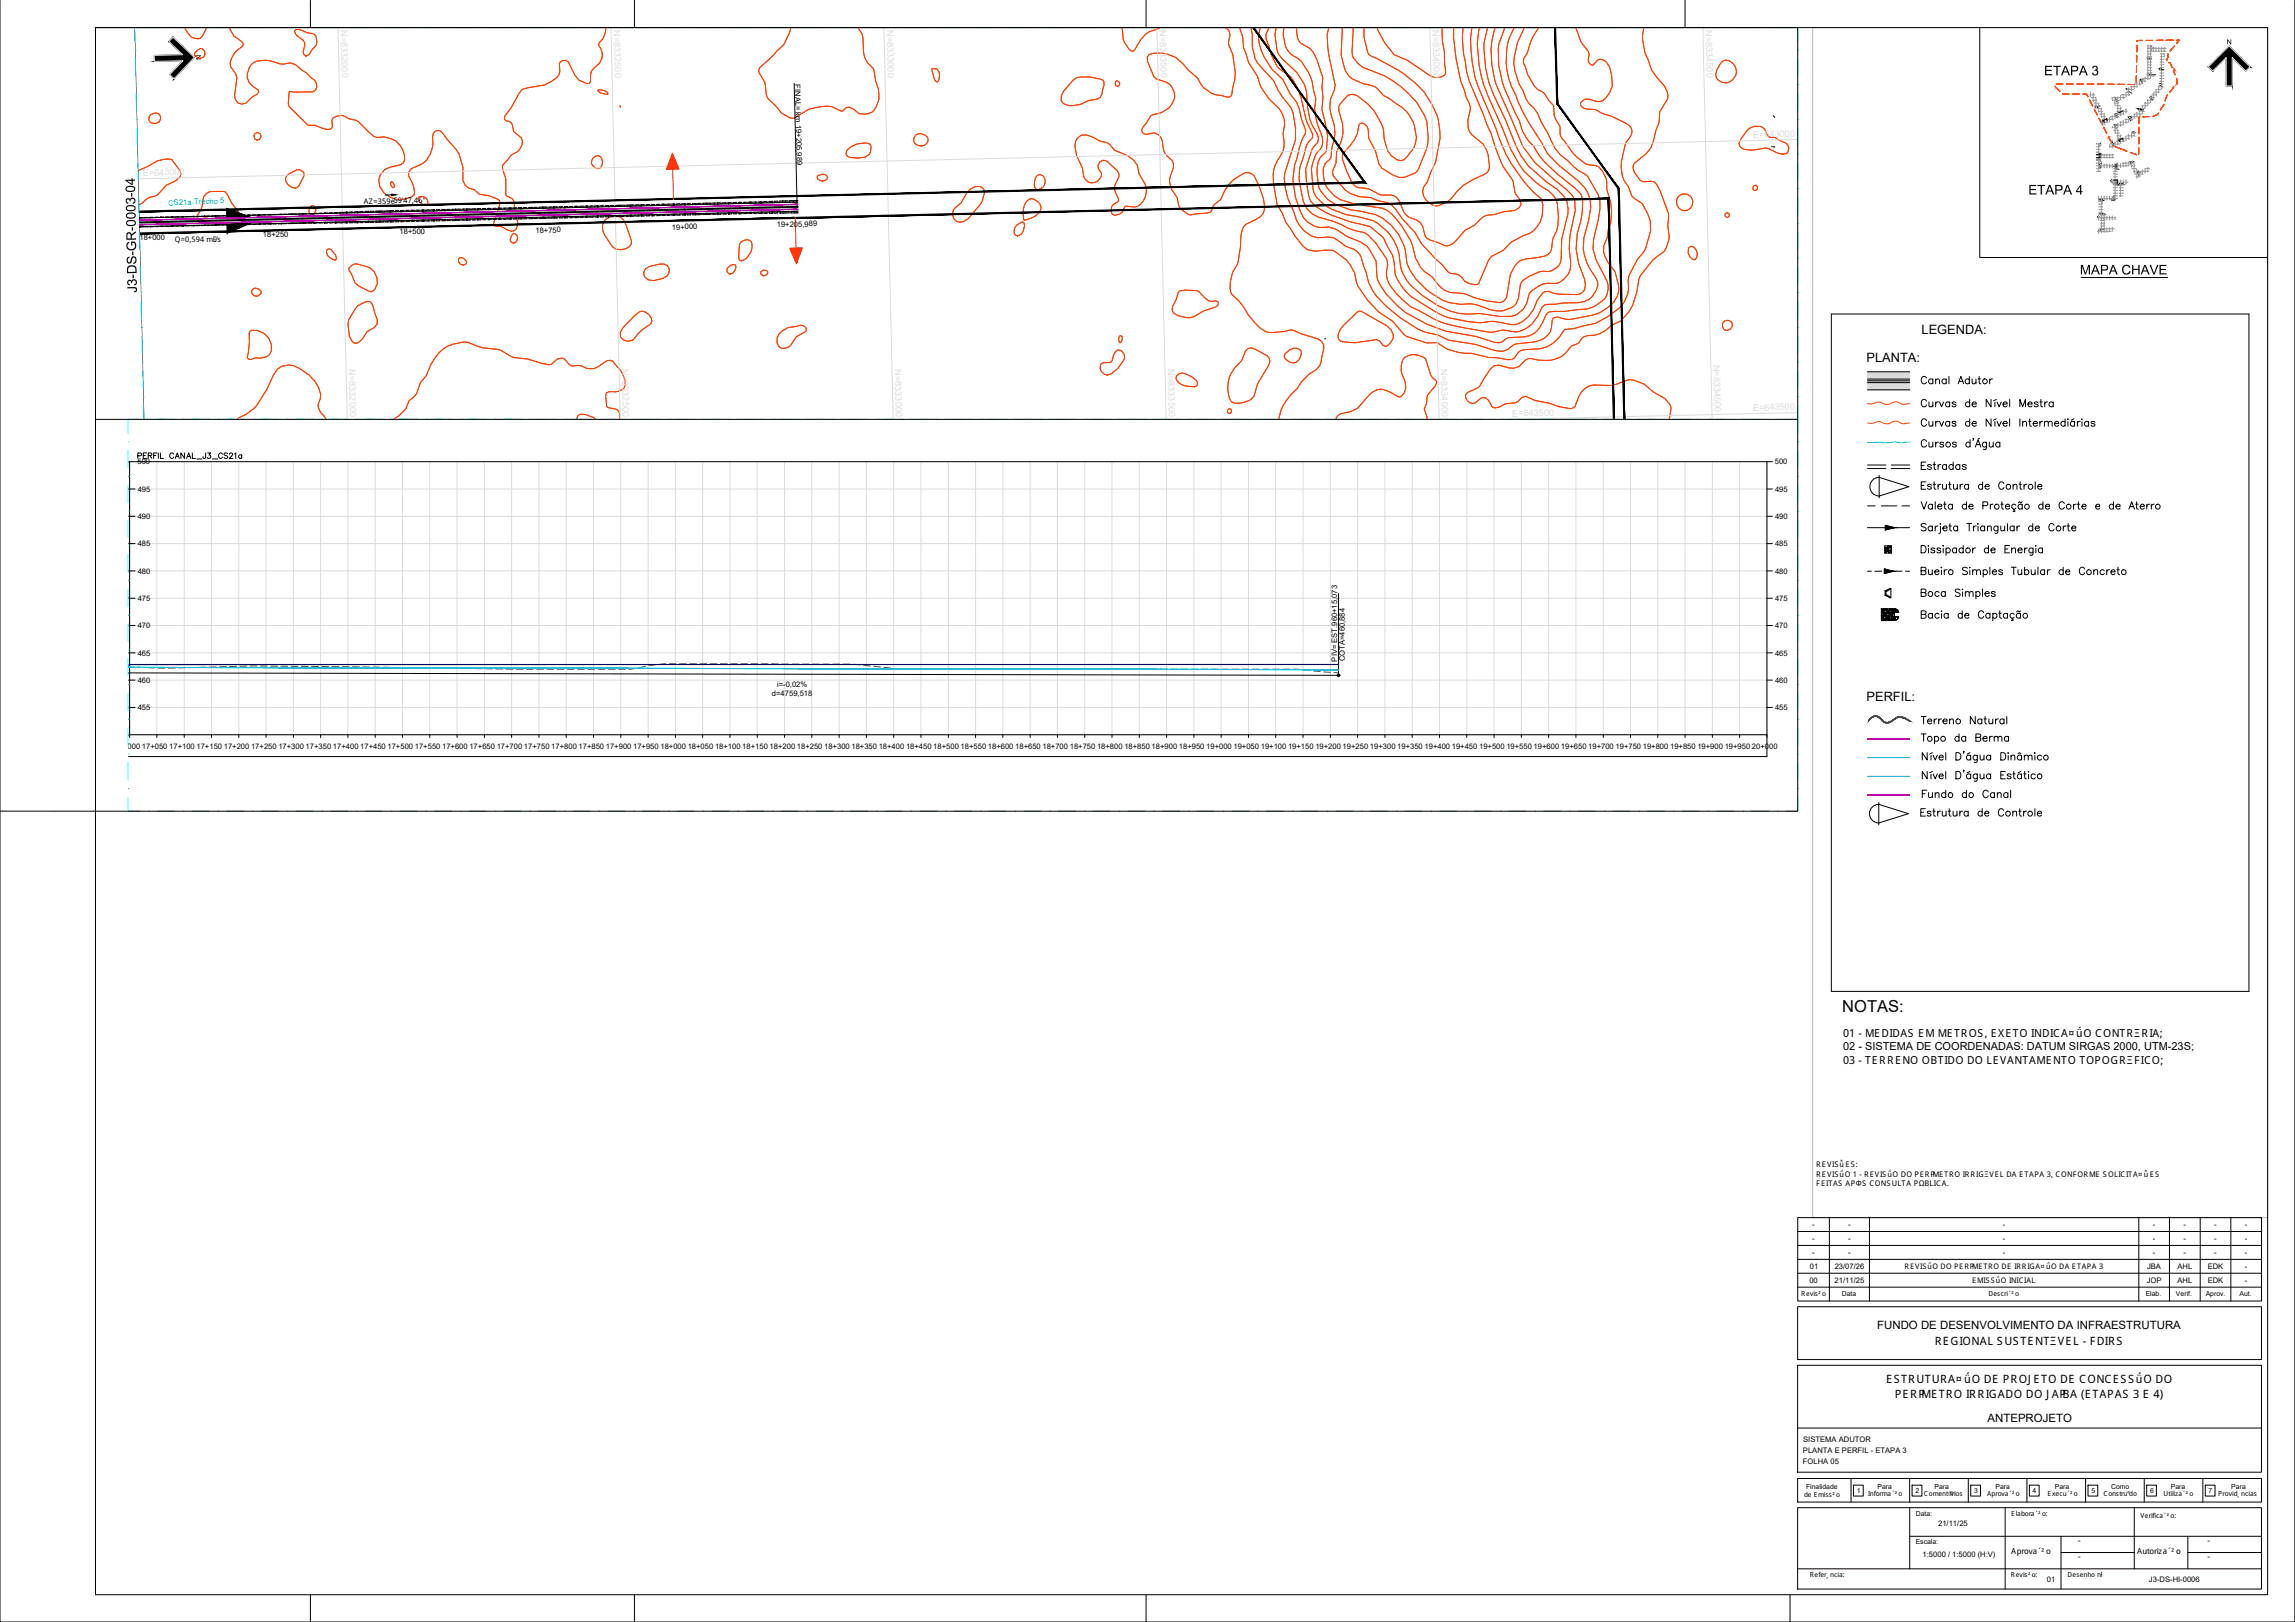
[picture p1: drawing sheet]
<svg xmlns="http://www.w3.org/2000/svg" width="841mm" height="594mm" viewBox="0 0 841 594" stroke-linecap="round" stroke-linejoin="round" font-family="sans-serif">
<defs><g id="words">
<text font-size="22.4" x="661.6" y="47.6" transform="rotate(89 661.6 47.6)">B17</text>
<g font-size="6.2">
<text x="702.7" y="141.8">Canal Adutor</text>
<text x="702.7" y="150.3">Curvas de Nível Mestra</text>
<text x="702.7" y="173.2">Estradas</text>
<text x="702.7" y="266.3">Terreno Natural</text>
<text x="703.1" y="293.5">Fundo do Canal</text>
</g>
<text font-size="6" x="675.1" y="370.7">NOTAS:</text>
<text font-size="5.7" x="702.7" y="180.3">Estrutura de Controle</text>
<g font-size="5.5">
<text x="749" y="27.6">ETAPA 3</text>
<text x="743.3" y="71.2">ETAPA 4</text>
<text x="762.2" y="100.5">MAPA CHAVE</text>
<text x="50.2" y="107.2" transform="rotate(-91 50.2 107.2)">J3-DS-GR-0003-04</text>
</g>
<text font-size="5.3" x="49.4" y="169.3">PERFIL CANAL_J3_CS21a</text>
<g font-size="4.7">
<text x="704.2" y="122.2">LEGENDA:</text>
<text x="684" y="132.5">PLANTA:</text>
<text x="684" y="256.7">PERFIL:</text>
</g>
<g font-size="4.2">
<text x="687.9" y="486.9">FUNDO DE DESENVOLVIMENTO DA INFRAESTRUTURA</text>
<text x="709" y="492.7">REGIONAL SUSTENTÁVEL - FDIRS</text>
<text x="691.2" y="506.4">ESTRUTURAÇ ÃO DE PROJETO DE CONCESSÃO DO</text>
<text x="694.4" y="512.1">PERÍMETRO IRRIGADO DO JAÍBA (ETAPAS 3 E 4)</text>
<text x="728.3" y="521">ANTEPROJETO</text>
</g>
<g font-size="4">
<text x="675.4" y="379.6">01 - MEDIDAS EM METROS, EXETO INDICAÇ ÃO CONTRÁRIA;</text>
<text x="675.4" y="384.7">02 - SISTEMA DE COORDENADAS: DATUM SIRGAS 2000, UTM-23S;</text>
<text x="675.4" y="389.7">03 - TERRENO OBTIDO DO LEVANTAMENTO TOPOGRÁFICO;</text>
</g>
<g font-size="3.4" fill="#dbdbdb">
<text x="425" y="11" transform="rotate(89 425 11)">N=8333500</text>
<text x="525" y="11" transform="rotate(89 525 11)">N=8334000</text>
<text x="642.5" y="50.5" transform="rotate(-1 642.5 50.5)">E=643000</text>
<text x="52.3" y="64.4" transform="rotate(-1 52.3 64.4)">E=643000</text>
<text x="227.9" y="135.2" transform="rotate(89 227.9 135.2)">N=8332500</text>
<text x="427.9" y="135.2" transform="rotate(89 427.9 135.2)">N=8333500</text>
</g>
<g font-size="3">
<text x="737.1" y="569.2">Aprovaçã o</text>
<text x="783.2" y="569.2">Autorizaçã o</text>
</g>
<g font-size="2.9">
<text x="816" y="16.3">N</text>
<text x="71.8" y="20.1" transform="rotate(89 71.8 20.1)">N</text>
</g>
<g font-size="2.8">
<text x="291.3" y="30.9" transform="rotate(89 291.3 30.9)">FINAL= km 19+205,989</text>
<text x="133.3" y="74.8" transform="rotate(-1 133.3 74.8)">AZ=359°59'47,46&quot;</text>
<text x="284.7" y="83.2" transform="rotate(-1 284.7 83.2)">19+205,989</text>
<text x="41.2" y="88.3" transform="rotate(-1 41.2 88.3)">18+000</text>
<text x="51.1" y="88" transform="rotate(-1 51.1 88)">18+000</text>
<text x="64.1" y="88.8">Q=0,594 m³/s</text>
<text x="96.4" y="86.8" transform="rotate(-1 96.4 86.8)">18+250</text>
<text x="146.4" y="85.7" transform="rotate(-1 146.4 85.7)">18+500</text>
<text x="196.2" y="85.3" transform="rotate(-1 196.2 85.3)">18+750</text>
<text x="246.2" y="84.1" transform="rotate(-1 246.2 84.1)">19+000</text>
<text x="50.4" y="170.1">500</text>
<text x="650.4" y="170.1">500</text>
<text x="50.5" y="180.1">495</text>
<text x="650.5" y="180.1">495</text>
<text x="50.5" y="190.1">490</text>
<text x="650.5" y="190.1">490</text>
<text x="50.5" y="200.1">485</text>
<text x="650.5" y="200.1">485</text>
<text x="50.5" y="210.1">480</text>
<text x="650.5" y="210.1">480</text>
<text x="50.5" y="220.1">475</text>
<text x="650.5" y="220.1">475</text>
<text x="50.5" y="230.1">470</text>
<text x="650.5" y="230.1">470</text>
<text x="50.5" y="240.1">465</text>
<text x="490" y="242.3" transform="rotate(-90 490 242.3)">PIV= EST.960+15,073</text>
<text x="492.8" y="242.2" transform="rotate(-90 492.8 242.2)">COTA=460,884</text>
<text x="650.5" y="240.1">465</text>
<text x="50.5" y="250.1">460</text>
<text x="284.8" y="251.5">i=-0,02%</text>
<text x="650.5" y="250.1">460</text>
<text x="282.9" y="254.8">d=4759,518</text>
<text x="50.5" y="260.1">455</text>
<text x="650.5" y="260.1">455</text>
<text x="42" y="274.4">17+000 17+050 17+100 17+150 17+200 17+250 17+300 17+350 17+400 17+450 17+500 17+550 17+600 17+650 17+700 17+750 17+800 17+850 17+900 17+950 18+000 18+050 18+100 18+150 18+200 18+250 18+300 18+350 18+400 18+450 18+500 18+550 18+600 18+650 18+700 18+750 18+800 18+850 18+900 18+950 19+000 19+050 19+100 19+150 19+200 19+250 19+300 19+350 19+400 19+450 19+500 19+550 19+600 19+650 19+700 19+750 19+800 19+850 19+900 19+950 20+000</text>
<text x="665.6" y="427.4">REVISÕ ES:</text>
<text x="665.6" y="431">REVISÃO 1 - REVISÃO DO PERÍMETRO IRRIGÁVEL DA ETAPA 3, CONFORME SOLICITAÇ Õ ES</text>
<text x="665.6" y="434.6">FEITAS APÓS CONSULTA PÚBLICA.</text>
<text x="664.1" y="449.5">-</text>
<text x="677.3" y="449.5">-</text>
<text x="734" y="449.5">-</text>
<text x="788.9" y="449.4">-</text>
<text x="800.2" y="449.5">-</text>
<text x="811.4" y="449.5">-</text>
<text x="822.7" y="449.5">-</text>
<text x="664.1" y="454.6">-</text>
<text x="677.3" y="454.6">-</text>
<text x="734" y="454.6">-</text>
<text x="788.9" y="454.5">-</text>
<text x="800.2" y="454.6">-</text>
<text x="811.4" y="454.6">-</text>
<text x="822.7" y="454.6">-</text>
<text x="664.1" y="459.7">-</text>
<text x="677.3" y="459.7">-</text>
<text x="734" y="459.7">-</text>
<text x="788.9" y="459.6">-</text>
<text x="800.2" y="459.7">-</text>
<text x="811.4" y="459.7">-</text>
<text x="822.7" y="459.7">-</text>
<text x="663.2" y="464.8">01</text>
<text x="672.3" y="464.8">23/07/26</text>
<text x="698" y="464.8">REVISÃO DO PERÍMETRO DE IRRIGAÇ ÃO DA ETAPA 3</text>
<text x="786.8" y="464.7">JBA</text>
<text x="798" y="464.8">AHL</text>
<text x="809" y="464.8">EDK</text>
<text x="822.7" y="464.8">-</text>
<text x="663" y="469.9">00</text>
<text x="672.3" y="469.9">21/11/25</text>
<text x="722.7" y="470.1">EMISSÃO INICIAL</text>
<text x="786.7" y="469.8">JOP</text>
<text x="798" y="469.9">AHL</text>
<text x="809" y="469.9">EDK</text>
<text x="822.7" y="469.9">-</text>
<text x="660.7" y="532.1">PLANTA E PERFIL - ETAPA 3</text>
<text x="660.8" y="528.1">SISTEMA ADUTOR</text>
<text x="660.7" y="536.2">FOLHA 05</text>
<text x="710.2" y="559">21/11/25</text>
<text x="761.6" y="565">-</text>
<text x="809" y="565">-</text>
<text x="704.6" y="570.1">1:5000 / 1:5000 (H:V)</text>
<text x="761.6" y="570.9">-</text>
<text x="809" y="571.2">-</text>
<text x="750.1" y="579.4">01</text>
<text x="787.5" y="579.4">J3-DS-HI-0006</text>
</g>
<text font-size="2.8" fill="#007fff" x="61.7" y="75.3" transform="rotate(-2 61.7 75.3)">CS21a-Trecho 5</text>
<g font-size="2.5">
<text x="660.1" y="474.8">Revisã o</text>
<text x="674.9" y="474.8">Data</text>
<text x="728.7" y="474.8">Descriçã o</text>
<text x="786.3" y="474.8">Elab.</text>
<text x="797.4" y="474.8">Verif.</text>
<text x="808.3" y="474.8">Aprov.</text>
<text x="820.7" y="474.8">Aut.</text>
<text x="661.9" y="545.5">Finalidade</text>
<text x="688.1" y="545.3">Para</text>
<text x="708.9" y="545.3">Para</text>
<text x="731.3" y="545.3">Para</text>
<text x="753" y="545.3">Para</text>
<text x="773.6" y="545.3">Como</text>
<text x="795.5" y="545.3">Para</text>
<text x="817.7" y="545.3">Para</text>
<text x="661.1" y="548.4">de Emissã o</text>
<text x="680.5" y="546.8">1</text>
<text x="684.6" y="548">Informaçã o</text>
<text x="701.9" y="546.8">2</text>
<text x="705.1" y="548">Comentários</text>
<text x="723.4" y="546.8">3</text>
<text x="728.2" y="548">Aprovaçã o</text>
<text x="744.8" y="546.8">4</text>
<text x="750.4" y="548">Execuçã o</text>
<text x="766.4" y="546.8">5</text>
<text x="770.8" y="548">Construído</text>
<text x="787.9" y="546.8">6</text>
<text x="792.9" y="548">Utilizaçã o</text>
<text x="809.4" y="546.8">7</text>
<text x="812.8" y="548">Providê ncias</text>
<text x="702" y="555.3">Data:</text>
<text x="737" y="555.3">Elaboraçã o:</text>
<text x="784.4" y="555.8">Verificaçã o:</text>
<text x="702" y="565.6">Escala:</text>
<text x="663.2" y="577.6">Referê ncia:</text>
<text x="736.9" y="577.6">Revisã o:</text>
<text x="757.7" y="577.6">Desenho nº</text>
</g>
</g></defs>
<g fill="none" stroke="#ff3f00" stroke-width=".37">
<path d="M67.6 10.1l2.5 3.5 1.8 .6h1.3l1-.9 1.6-3.2M71.5 19.2l1.8-1.4 .6-.1a2.03 2.03 0 0 1 .7 3.2 2.15 2.15 0 0 1-3.3-1.2zM84 10.1l1.7 3.1 3.2 2.5v1.2a8.9 8.9 0 0 0-4.6 6.3l.2 1.2 1.8 2.4 .5 1.5-.8 6.8a2.77 2.77 0 0 0 4.1 2.7l2.3-2.3 1.7-1 .7-.7-.3-1a5.6 5.6 0 0 1-3.1-8l.6-1.1a7 7 0 0 1 7.1-1.4l3.5 1.1 1.4 .1 2.3-.5 2 .7 2.3 2 1.7 1 1.5 1.6a3.1 3.1 0 0 1 1.5 5l-.7 .3-6.8 .1-1.5-.2-.4 .3-.3 4.2 .3 1 6.7 6.7 2.8 .2 3.4 1.3 2.1 .1 .6-.3 .3-.6-.2-2.3 .3-.7 1.3-.8 2.3-.4 2.5 1.3 3.3 1 3.7 3.8 2.1 1.7 1.2 .3a7.8 7.8 0 0 1 9.6 9.3l-1 .7-3.9 .9a5.4 5.4 0 0 0-4.1 4.1 5.4 5.4 0 0 0 1.8 5.4 8.3 8.3 0 0 0 11 .7 9.5 9.5 0 0 0-2-7.1l.1-1.4 .9-1.1a9.7 9.7 0 0 0 7.8-11.7l.7-1.8 .7-.4h1.3l.8 .6 1.8 2.4a15.9 15.9 0 0 1 5.8 15.2l.9 1.8 1.2 1 2.2 .6 1.8 1.7 3.4 .5 3.3 1.3 .6 .5 .1 1.5-1.9 5.9-.2 1.7 .5 .3 2.4 .1 2.2 1.3 1.5 .4a2.76 2.76 0 0 0 2.1-3.4l-1.1-3.6-.4-4.2-.6-.8-1.8-.8-.4-.5v-5.9l-1.3-4.5 .3-.7 2.8-3.4a5.5 5.5 0 0 0 4.3-5.2l-.5-1.2-2.8-2.4-.8-3.1-2-.8-.4-.4-.2-.6 .2-.7 2.3-3.1 2.9-5.2 1-1.3 2.8-.9 5.4-.8 2.6-1.3 1.9-1.4 .8-.9 .4-1.3-.1-3 1-1.1 1.2-.1 1.1 .6 2.4 4.8 1.5 1.9 2.7 1.2h.8l.4-.2 .3-.8a5.7 5.7 0 0 1 3.3-6.4 5.1 5.1 0 0 0-.2-6.5l.2-1.2a7.3 7.3 0 0 0 2.4-5.4M108.4 10.8l1.6 .1 2.6 1.1 1.9 .3 .8 .4a3.7 3.7 0 0 1-.8 5.4l-1.2 1.8-.7 .5-.6 .1-.6-.4-.3-1.1 .6-2.3v-1.1l-.7-.9-2.7-2.3-.4-1zM289.8 10.1l-.5 2-2.1 4.2-8.8 8.6-.4 .7 .1 .9 2.1 3.6 .5 4.4 .6 1.5 3 2.8a7 7 0 0 0 6.9 4.4 18.2 18.2 0 0 1 13.6-4.2l3.6 1.8 .6-.3 1.1-1.1 1.1-.1 1.3 .5a5 5 0 0 0 8.6-.7 10.3 10.3 0 0 0-.2-9.4l-.7-4.2-2.3-2.5-1.1-2.1-.4-1.9-.2-5.4-.4-1.4-1.4-2.1M411 10.1l.4 1.1a8.2 8.2 0 0 0 3.1 7.4l.7 .2 .5-.3 2.4-4 1.7-1.9 1.3-.9 3.9-1.6M449 10.1l1.4 1.2 .4 1.6-.6 3.2 1.5 3.8 1 6.7-.2 2.5-1.4 6.1-1.3 .4-2.1-.6a9.7 9.7 0 0 1-8.9-6.5l-3.2-2.7-2-2.4a11.9 11.9 0 0 0-12.5-3.4l-.7 .9 .1 1.5 2.3 5.7 1.1 .9 3.3 1a5.7 5.7 0 0 1 1.1 9.6l-2.7 1.6-4 1.3-2.9 4.3-.3 .8 .1 .8 .6 .5 .9 .3 2.7-.5a3.5 3.5 0 0 1 3.3 2.9 7.4 7.4 0 0 0 3.5 7.2l.6 1.3-.1 1.3-1.1 3.1a7.8 7.8 0 0 0 2.5 7.9 5.9 5.9 0 0 0 4.9 6.3l7.2-1 .5-.5 1.1-2.3 2.2-1.8a15.3 15.3 0 0 1 9.2-9.9l1.7 .2 1.3 .9a21 21 0 0 1 3.8 12.7l-.4 1.3-1 1-5.3 2.8-1.3 1.7-.6 2.5-.1 4.1-.9 5.6-.4 1.1a12.5 12.5 0 0 0-2.2 10.1l.5 .9 2.6 2.2 1.9 2.7a22.7 22.7 0 0 0 7 8.1 12.4 12.4 0 0 0 9.8-.3l.9 .1 2.9 1.3 6.3 1.9 1.4 1 .7 1.2v1.4l-.6 2.6a6.7 6.7 0 0 1-4.8 6.8l-2.7 2.6-1.7 2.7a18.7 18.7 0 0 0-6.7 11.2M454.2 10.1l1.2 3.4 .3 4.1 1.9 5.3 3.2 5.1a19.3 19.3 0 0 0 8.1 11.9 9 9 0 0 1 1.3 9 10.4 10.4 0 0 1-2.1 10.1l-1.1 2.1-.4 2.4 .1 3.6 1.3 7.7 1.9 3.3 1.4 3.4 3.3 5 2.8 3.6 1.7 1.3 2.8 .6 3.7-.4 2.7 .1a14.2 14.2 0 0 1 8.8 11.7 30.7 30.7 0 0 0 13.2 14.2l4 4.7 1.1 .9 7.4 2.4 3.8-.1a19 19 0 0 0 12.6 3.9l6.4 1.5 3 .1 3.8 .7h1.6l1-.6 1.4-2 .8-.7 1.5-.3 5.7-.4a12 12 0 0 0 8.5-6.5l.6-.5 3.2-.4 7.9-1.9 4.6-2.4 4.4-3.3a11 11 0 0 0 3-10.3l.4-1.6 3.1-5.9 2.9-3.7 1.9-6.7-.2-3.8-1-2.6-1.9-3.5-2.8-1.8-1-1.1-1.3-3.4a10.9 10.9 0 0 1-2.5-9.4l1.5-6.5 1.8-2.4a3.1 3.1 0 0 0-1.5-4.8l-5.3-2.6-3.4-1-2.7-1.5-2.8-.1a2.34 2.34 0 0 1-2.6-2.1l.4-.7 1.3-.9h1.4l3.7 .9 1.4-.4a8.8 8.8 0 0 0 3.2-9.2l-.7-3-1.3-1.9a2.59 2.59 0 0 0-3.1-.7l-1.8 1.9-.7-.2-.7-.7-.3-1 .4-2.1-.3-1-2.8-3.6-1.6-4.5-.5-.7M458.4 10.1l.5 2.3v4.7l1 4.3 1.9 2.8 4.9 5.3 1.7 3.6 4.7 6.3 .7 1.9 1 5.7-.1 4.2-3.8 12.1a23.8 23.8 0 0 0 3.1 14 12.2 12.2 0 0 0 8.8 9.8l3.9-.3 1.8 .3 4.8 3.1a7.3 7.3 0 0 1 6.4 7.2l.8 2.2a20.3 20.3 0 0 0 7.5 12.6l5.2 4.3 6.6 4.1 2.5 1.1 4.5 1 4 1.9 9.9 1.5 6.5 2.1a6.3 6.3 0 0 0 7.4-1.8l.8-.4 6.7-.7a7.1 7.1 0 0 0 6.7-8.1l.8-.9 1.3-.2 2.9 .8 1.8 .1 8.5-1.7a14.2 14.2 0 0 0 8.7-7 12.6 12.6 0 0 0-3.6-12.3 7.6 7.6 0 0 1-.2-9l.4-2.9a19.1 19.1 0 0 0-.6-14.7 9.2 9.2 0 0 0-3-8.3l-1-.5-3.8-.6-3.4-2.6-1.4-1.5-4-5.4-.5-1.2v-3l-2.1-3.9-.3-3.7-1.8-2-1.6-2.5-2.4-1.4-1.3-1.4-2.3-4.1-1.7-4.4 .2-1.3 1.4-2.4a21.5 21.5 0 0 1 4.1-9.1M461.8 10.1a12.6 12.6 0 0 0 1.4 10.6l2.8 4.5 4.2 4 2.5 5 2.5 3.4 .8 1.9 1.1 4.5 1.4 3.7-.1 1-1.1 2.2-1.2 3.3-.7 3.6a23.7 23.7 0 0 0 1 19.4 8.9 8.9 0 0 0 10.4 6l3.4 1.1 3.2 2.2 5.2 2.1 2.3 1.6 3.4 5.4 .3 6a23 23 0 0 0 8 10.9l2.6 2 7.8 4.3 6.9 2.5 11 1.9 6.7 2.2 1.8 .2 1-.4 2.3-1.5 6-.3a8 8 0 0 0 6.6-5.2l1.3-2.9 .9-1 1.9-.3 3.8 .1 5.2-.7a10.9 10.9 0 0 0 10.5-5.5l.4-2-.3-2.8-4.1-7.9-1.1-4 .2-3.5 1.8-7.9 .5-3.5v-2.8l-.6-2.1-3.9-6.9-3.3-2-1.8-1.5-2.2-2.1-2.6-2.1-2.1-2.6-2.9-6-2-3.2-1.4-3.4-1.3-2-1.9-1.7-1-1.6-1.2-3.2a19.1 19.1 0 0 1-2-17.5l2.5-5.5M465 10.1l-1.1 2.5 .1 1.8 .9 2.2 .9 3.2 2.2 4.6 1.1 1a15 15 0 0 1 7.7 10.2l1.9 8.5 2.4 5.1-.2 1.3-1.6 1.7-.6 1.3-1.1 4.2a21.5 21.5 0 0 0 1.3 18.7l2 2 2.3 1.1 5.3 1.5 5.8 2.7 2.6 .9 3 .5 1.4 .9 2.8 2.9 4.1 5.9 .4 2.1a9.2 9.2 0 0 0 2.9 10.4l5.6 5.1 2.9 1.3a35.9 35.9 0 0 0 15.7 6.2l9.9 1.8h1.6l3.6-.9a9.6 9.6 0 0 0 12.8-5.1l1.5-3.1 .8-.8 .9-.3 3.2-.1 2.9-.5h5.4a7.2 7.2 0 0 0 7.1-7.6l-.4-1.2a19.4 19.4 0 0 1-4.6-15l1.7-6.3a12.8 12.8 0 0 0-3.7-14.5l-7.2-5.9-4.2-4.2-2.1-4a65 65 0 0 1-9.4-17.3 25.2 25.2 0 0 1-.6-24.8M467.7 10.1l-.5 2.6 .8 5.9 .6 1.3 1.2 1.5 5.4 5.1 2.7 4.2 .8 2.6 .4 5.8 .9 4.6 3.1 6.6-.2 1.9-1.7 1.7-.5 1.1-2.2 7 .3 4.6 1.1 6.2 .6 1.1 1.6 1.7a48.4 48.4 0 0 0 20 7.4l5 4.4 3.2 6.2 .5 2.1a14.2 14.2 0 0 0 4.3 11l2.1 2 8.9 5.6 4.8 2.1 6.7 1.3 4.9 .6 5-.6 7.9 1.2a12.2 12.2 0 0 0 7.9-8.9l1.9-2.5 .7-.6 1.5-.2 2.4 .8 1.5 .3 6.9 .1a3.1 3.1 0 0 0 2.8-3.5l-.3-2a25.1 25.1 0 0 1-1.5-21.2l.6-2.8 .2-4.3-.4-2.3-.7-1.3-8.2-6.8-4.5-4.2-2-2.4-2.3-3.7a16.8 16.8 0 0 1-5.1-9.2 57.4 57.4 0 0 1-7.6-20.2l-.2-6 .3-1.9 2.2-6"/>
<path d="M470.6 10.1a9.5 9.5 0 0 0 5.2 11.4 18.7 18.7 0 0 1 5.6 11.7l.8 2.9a21.5 21.5 0 0 0 2.4 14.2 5 5 0 0 1-1.9 5.4l-.6 1.1-1.5 5 .6 7.5 .4 1.5a17.1 17.1 0 0 0 11.7 7.8l4.6 .8a17.5 17.5 0 0 1 15.3 17.7 14.5 14.5 0 0 0 4 7.6 36.8 36.8 0 0 0 17.5 10.1l3.4 .3 4.3-.3 7.4 1.1a8.5 8.5 0 0 0 10.6-8.3 10.3 10.3 0 0 1 9.8-3.8 7.3 7.3 0 0 0 5.3-8.6l-.5-4.2 .4-5.2 1.9-8.7a7.5 7.5 0 0 0-3.4-7.8l-4.6-3.7-6.9-6.1-4.3-5.8-9.6-22.1a31.1 31.1 0 0 1-.5-21.5M475.1 10.1a6.6 6.6 0 0 0 1.6 5.7l3.3 2 1.3 1.4 1.3 2.6 2.1 6.6-.3 3.7 .4 3.7-.4 4.3 2.1 9.7-.4 5.5-.4 .6a7 7 0 0 0-3.1 7.5 11.1 11.1 0 0 0 6.8 11.5l5.6 2 3.7 .5a18.7 18.7 0 0 1 16.9 19 26.4 26.4 0 0 0 15.4 14.4l4.3 .7a17.1 17.1 0 0 1 11.1 2 8.8 8.8 0 0 0 9.2-2.3l.8-1.9 .8-5.1 .4-.8a14.9 14.9 0 0 1 7.7-4.1 5.5 5.5 0 0 0 6.8-4.6l.2-7.2 2.3-9.1a8.8 8.8 0 0 0-3.9-9.1l-3.9-2.6-6.8-6-2.6-3.7-1.8-3.4-3.8-9.4-4.4-9.3a43.5 43.5 0 0 1-3.6-19.1l1.3-5.7M486.9 10.1l-.6 2.6 .3 4.6 .3 2.6 2.4 11.2-.3 1.8a13.6 13.6 0 0 0-.1 12.9l.3 2.9-.2 2.1-.9 3.2-.3 3.6-.5 .8-1.7 1.5a10.4 10.4 0 0 0 5.6 13.2l5.2 1.6 10.1 1.6 1.6 .6a28.8 28.8 0 0 1 9.5 13 13.2 13.2 0 0 0 7.1 11.4l2.7 3.3 1.9 1.7 2.2 .8 5 .4 4.2 1.6 3.9 1.1 5.1 .7 1.4-.6 1-1.4 1.3-8.3 1.5-2.8 1.2-1.6 1.2-.8 1.9-.6 6.8-1 1.3-.6 .9-.9 .4-1.4 .4-3.4 1.4-2.9a22.2 22.2 0 0 0-.3-11.8l-1.2-1.6-1.6-1.4a32 32 0 0 1-13.7-15.2l-3.3-8.3-4.9-10.8a45.7 45.7 0 0 1-3.6-23.8l.4-1.6M491.9 10.1l-.4 10 1.7 6.1 1.2 1.7 1 .9 4.2 1.9a8.2 8.2 0 0 1 7.3 4.2l2.5 1.4 2.1 1.6a13.7 13.7 0 0 1 7.3 14.4l-.7 1.9-2.5 3.2-1 1.1-1.2 .4-1.5-.4-2.1-1.6-1.3-1.7-1.3-4.3a15.9 15.9 0 0 0-5.8-12.7l-4-3.2-1.7-.5-1.8 .4-2.8 3.2-.5 1.1v1.4a15.7 15.7 0 0 1-.8 15.1l-.2 4-1.3 3.1 .2 1.5 4.4 5.2 1.8 1.3 3.3 1.2 4.2 .3 2.7 1.2 3.6 .7 1.5 .9 1.3 1.4 2.6 3.7 4.6 4.9 2.4 4.2 5 5.3 2.8 2.5 1.8 2.3 1 .7a5 5 0 0 1 5.2 2.8l1.5 .9 2.5 .5 1.1-.4 3.7-8.5 1-1.5 4.4-2.2 2.7-2.9 4.4-2.4a9.4 9.4 0 0 0 7.3-8.8l.1-2.7-.6-2.1a52.5 52.5 0 0 1-16.5-25.5l-6.5-15.3a47.5 47.5 0 0 1-2.4-21.9M495.9 10.1l-.3 10 .3 1.1 1.8 2.1 1.7 1.3a38.3 38.3 0 0 1 19.8 12.9 18.1 18.1 0 0 1 3.5 17.1l-3.4 8.2a7.6 7.6 0 0 1-8.8 1.3l-4.2-2.6-1-1.4-1.2-4.7-2.5-4.8-.2-3.2a2.42 2.42 0 0 0-3-2.2l-.4 .7a14.7 14.7 0 0 1-5.5 10l-.5 .8-.1 1.4 1.4 4.2 2.2 4.7 1.3 1.4 5.1 .9 4 2.1 4.1 .1 .9 .2 .9 .6 1.1 1.5 1.4 3.6 .7 1.1 1.3 1.1a6.5 6.5 0 0 1 5.9 6.8l.8 .9 1.1 .6 5.4 2.1a4.3 4.3 0 0 0 3.9-1.7l3.4-3.9 3.5-1.9a7.5 7.5 0 0 1 7.3-3.9l3.5-1.1 3.8-.4 1.9-1.1 .6-1.2-.3-1.7-2-2.7-.7-4.3-3.5-4.9-.9-2-3.5-10.2-8-19.1-1.1-3.7-1.1-6.7-.4-5.6 .3-3.8M499.8 10.1v3.4l1.4 5.5 .3 .8 .9 .7a52.6 52.6 0 0 1 19.6 13.3 25 25 0 0 1 5.7 16.8l-1.6 8.7-2 4.3-1 2.9a5.1 5.1 0 0 0 2.2 8.7 6.5 6.5 0 0 0 6.5-2.5 21.4 21.4 0 0 1 11.8-8.7l1.3-.8 .7-.9a12.7 12.7 0 0 0-2.1-9.5l-4.1-3.4-.9-1.1-.5-1.5-.1-2.9a7.4 7.4 0 0 0-.6-8.2l-.8-2.9-1.2-3-1.7-8.3-.9-7.7v-3.7M504.7 10.1l.4 1.2 2.4 4.5 3.4 4.3 4.7 1.9 8.4 5.7a4.5 4.5 0 0 0 5.7-.7l-.4-8.3-.8-4-.1-4.6M602.4 10.1a15.3 15.3 0 0 0 1.6 11.8l1.2 3.8 4.8 5.9 1 2 .2 1.4-.1 1.3-2.9 4.6-.2 4-1.2 3-1.8 6.2-1.7 2.2-4.3 3.4-.6 1.6 .5 1.7 2.1 3 1.3 .6 2.8-.2 1 .2 1 .9 1.3 2.5 3 8.2-.2 4.4a10.6 10.6 0 0 1-1.2 9.3l-4.3 3.3-4.6 5.8-.5 1.3-.7 4.5-1.6 5-1.4 2.5-3 3.3-3.1 1.4a10.9 10.9 0 0 1-8.9 3.9l-1.6 .5-1.9 2.4-2.5 .9a11.2 11.2 0 0 1-12 5.2l-3.8-.6-1 .5-2.4 2.4-2 .7-1.8-.2-3.8-1-1.6 .3-1.4 1.2-3.9 6.3-1 .7-3.4 1.6a1.96 1.96 0 0 0 .1 3.2l1.6 .8 1.2-.3 2-1.7h1.8l1 .8 1.3 2.3 .9 .6 1.6-.4 2.4-1.2 3.7-.4 2.4-1.9 1.3-.4 3.4 1.5 5.2 1 3.7 1.3 4.2 .7 .9-.3 .8-.7a9.6 9.6 0 0 1 5-7.3l1.6-.4 6.6 .2 2-.5a8.4 8.4 0 0 1 10.1 .1l3.2 2.7 4.2 2.4 1.9 2.2 .5 1.8-.7 3.7M219.1 33l1.2-.1 1.8 .5 .7 .7v.3l-.5 .2-2.3-.6zM227.1 38.7l.3 .5zM341.6 25.1l1.7 .2a3.5 3.5 0 0 1 .2 4.7l-.6-.2-.5-.8-1-3.6zM393.3 29.4l1.1-.9a16.1 16.1 0 0 1 9.7 .8l.4 .5 .1 1.4-.6 1.8a3 3 0 0 1-2.7 3.5l-2.1 .2a9.4 9.4 0 0 1-9 1.5l-.8-.6-.5-.8v-1.7l.8-1.6z"/>
<path d="M408.8 30l.4-.5 .7 .3 .5 .7-.2 .7-.7 .5-.6-.3-.2-.6zM631.4 22.3a3.8 3.8 0 0 1 5 4 4 4 0 0 1-2.9 3.9 4 4 0 0 1-4.5-1.8 6.4 6.4 0 0 1 2.4-6.1zM55.3 42a2 2 0 0 1 2.9-.2 2 2 0 0 1 .1 2.9l-1.4 .6-1.5-.3-.5-.4-.4-.6 .2-1.3zM93.5 48.9l.9-.4 1 .5 .3 1-.5 .9-.9 .4-.9-.4-.4-1.2zM217.4 57.8a1.85 1.85 0 0 1 2.2-.6 1.85 1.85 0 0 1 1.1 2 1.87 1.87 0 0 1-.4 1.9 1.87 1.87 0 0 1-1.9 .5 2.27 2.27 0 0 1-1-3.8zM310.4 55a8.2 8.2 0 0 1 8.3-2.3 3.2 3.2 0 0 1-1.7 4.9l-2.7 .3-2.6-.2-1.1-.4-.6-1zM335.8 49.4a2.81 2.81 0 0 1 4.3 2.3 2.69 2.69 0 0 1-3 1.7 2.69 2.69 0 0 1-2.3-2.5zM394.8 50.6l1.4-1.1 2-.1 2.4 .9 2.4 1.4 2.8 .6 .9 .6 1.7 2.1 4.8 2 2.1 1.6 1.5 1.9 .6 3.1 2.1 3.6a6.6 6.6 0 0 1-2.7 8.4l-1 .2-3.3-.3-1.2 2.1-.9 .8-1.9 .5-1-.5-.4-1.2 .3-1.6 .6-.7 1.6-1 .4-.5-.2-.8a5.6 5.6 0 0 1 .2-7.6l.1-1.3-.7-1.1-3.6-3.4-.8-.4-.8-.1-1.2 .7-.7 1.3 .2 1.1 1.2 1.9a3.4 3.4 0 0 1-2.8 3.2 3.4 3.4 0 0 1-3.7-2l-.6-3.5-2.1-4.5-.6-3.5 .3-1.7zM640.2 47.8a4.5 4.5 0 0 1 6.4-.6l1 2.2 .6 .7 2.3 .2 4.5 2.6 .5 1.2-.3 1.6-.6 .6-1.3 .1-1.9-.3-4.1-1.9-5.2 .8-2.7-.2a2.37 2.37 0 0 1-2.1-2.7zM49.3 63.6l2-1.4 2.9-1.3a10.1 10.1 0 0 1 8.8-2.4l3 4.2 .3 1-.3 1.1-1.6 1.4-3.5 1.7-3.2 3.5-3.1 .9-3.4 2.6-1.9 .3M75.7 70.8l1.4-.7h4.8l.7 .3 .7 .9 1.6 3.1 2.7 3.8-.1 .9-.9 .7-3.6 1.7-2.9 .8-1.1-.3a4.4 4.4 0 0 0-6.1-1.5l-.6-.5 .1-1.2 1.6-3.1 .6-3.6zM105.1 64.3l3.5-2.1h1.3l1.3 .8 .2 1.4-1.9 3.7-.6 .6a3.4 3.4 0 0 1-4.2-3.6z"/>
<path d="M113.8 75.7l1-.4 .7 .5 .3 1.2-.5 1.1-.9 .5-1-.5-.2-1zM143.4 66.5l.6 .3 .5 1v.7l-.2 .2-1.1-1v-.8zM153.3 72.2a2.22 2.22 0 0 1 2.7 .2 2.22 2.22 0 0 1 .5 2.7 2.76 2.76 0 0 1-3.2-2.9zM299.8 64.2l1.8-.4 .8 .2 .6 .4 .3 .7a2.04 2.04 0 0 1-2 1.2 2.04 2.04 0 0 1-1.9-1.5zM355.7 69.3a3.4 3.4 0 0 1 5 .2l.1 1.1-1.4 4-4.6 5.5a3.2 3.2 0 0 1-3.5 1.2 3.2 3.2 0 0 1-2.3-3l.4-1.5 2.8-2.5 2-3.6zM376.2 73.8l.8-.7a3.3 3.3 0 0 1 4.2 2 3.3 3.3 0 0 1-2 4.2l-3.8 1.4a7.5 7.5 0 0 1 .8-6.9zM379.9 64.5a1.64 1.64 0 0 1 2.7 .4 3.1 3.1 0 0 1-2.2 4.6 2.08 2.08 0 0 1-1.3-3zM632.3 78.2l.7-.3 .5 .3 .3 .5-.3 .6-.5 .4-.7-.4-.2-.6zM642.8 68l.7-.2 .5 .5v.7l-.3 .5-.6 .3-.7-.4-.1-.7zM120.1 91.3l.6-.2 .6 .3 1.7 2 .3 1.3-.2 .4a3.1 3.1 0 0 1-3.4-3.4zM128 98l1.8-1.3a10.4 10.4 0 0 1 7.3 2.8 4.7 4.7 0 0 1-1.2 7.4l-4.6-2.2-1.2-1.1-1.2-3.2-1.1-1.7zM168.4 94.5h1.3l1.2 1.1-.1 1-1 .5-1-.3-.7-.8-.1-.9z"/>
<path d="M188 85.7l.4-.2 1 .5 .3 1.1-.4 1.4-1 .6-.9-.4-.5-.8zM221.3 81a4.6 4.6 0 0 1 6.4-1.2l.8 .9 .9 1.5 2 6-.1 1.2a4.7 4.7 0 0 1-6.9 1l-2.8-4.3-.7-1.7-.1-1.8zM236.6 98.4a7.9 7.9 0 0 1 7.9-1.1 2.6 2.6 0 0 1 0 3.7l-1.6 1-3.4 .8-1.9-.3-1.3-1a2.4 2.4 0 0 1 .3-3.1zM266.6 98.2l1.2-1.1 1.6-.1a2.56 2.56 0 0 1-1.8 3.4 1.49 1.49 0 0 1-1-2.2zM271.8 88.4a2.26 2.26 0 0 1 3.8 1.1 5.7 5.7 0 0 1-4.1 6l-.6-.3-.2-.8 .2-4.3 .2-.9zM278.8 99.6l.9-.7 1.2 .2 .4 .4v.7l-.5 .6-1 .2-.9-.5zM372.7 82.4l1.5-.9 .7-.2 .3 .3a3.8 3.8 0 0 1-2.3 4.8 1.96 1.96 0 0 1-1-3zM619.1 90.5l.5-.3a2.89 2.89 0 0 1 1.8 4.7l-.6 .2a3.1 3.1 0 0 1-1.7-4.6zM92.9 105.6a2.3 2.3 0 0 1 2.8 1.4l-.1 .6-1.2 .9-1.2-.1-.9-.8-.1-1.1zM131.1 112l2.5-1.3 1.9-.3 .7 .7 .6 1.3 1.4 4.6v1.7l-1 1.2-2.6 1.5-1.6 2.5a2.57 2.57 0 0 1-3.9 1.3l-1.1-2-.5-4.3 .2-1.7zM232.5 115.6l1.8-1.4a3.6 3.6 0 0 1 4.6 3.4l-.4 1-3.1 2.1-3.1 3.5a3.2 3.2 0 0 1-4.9-.9l-.1-1.4 .5-1.2zM432.3 106.5l2-.3 4.4 .3 4.1 3.6 1 .3 1.9-.2 .8 .5v.9l-.8 .8-4.7 1.5a8.2 8.2 0 0 1-10.6 1l-.7-.9v-1.7l1.4-2.8 .6-2.4z"/>
<path d="M492.3 119.2l5.1-4.9 1.5-.3 9.3 5.3 1.6 1.6a3.7 3.7 0 0 1-1.2 5.6l-.8 .4-.9-.3-1.4-1.7-1.1-.5-7.9 1.2-4.6-.4a2.05 2.05 0 0 1-1.5-2.8l.8-1.8zM91.7 121.3a5.6 5.6 0 0 1 6.8 2.5l.9 2.4v2.3l-.6 1.4-1.2 .8-2.1 .5-2-.1-1.6 .6-.9-.2-.4-.6 .8-5.6-.1-3.3zM285.5 122.3l1.1-1.1 2.2-1.2 4.5-.9 1.1 .2 .9 .7 .2 .7-.2 .7-3.5 2-1.9 2.9a2.82 2.82 0 0 1-2.8 1.3 2.82 2.82 0 0 1-2.3-2v-1.8zM403.7 133.1l3.5-.5 .4-.6 .5-1.9 .6-1.2 .9-.7a2.57 2.57 0 0 1 2.3 3.6l-2.2 3.1-2.4 2a2.65 2.65 0 0 1-3.4-.4 2.65 2.65 0 0 1-.2-3.4zM410.2 123.1l.5-.2 .5 .4 .1 .6-.3 1.1-.5 .5-.5-.3-.1-1.1zM431.1 137.8l.9-.9 1.3-.3a8.9 8.9 0 0 1 5.5 3.4l-.1 1.1-.9 .6a6.1 6.1 0 0 1-6.9-3.1zM456.5 128.5l.9-.9 1.2-.2 1.4 .5 4.4 2.4 .8 1.1 .1 1.2-.5 1.4-3.9 6.5-1.4 4.8a8.5 8.5 0 0 1-7.7 2.2 5.6 5.6 0 0 1-1.9-5 12.1 12.1 0 0 1 5.1-10.4zM471 129.5a4.1 4.1 0 0 1 5.1-1.6l.7 .7a3.3 3.3 0 0 1-1.3 3.7 3.3 3.3 0 0 1-3.9-.4l-.9-.9-.1-.7zM49.3 146l.7 1.5-.1 .4h-.6M87.1 153.6l.3-.6 2.7-1.2 3.9-3.2 3.7-5.8 2.5-5.4a6.2 6.2 0 0 1 9.8-2.3 13.5 13.5 0 0 1 7.5 9.3l-.1 1.6a4.4 4.4 0 0 0 1.4 6.4l.6 1.2M144.3 153.6l1.8-1.2 2.6-2.5 1.2-3.1 2.7-2.6 1.5-4 2.1-2.6a18.6 18.6 0 0 1 8.1-10.9l5.4-1.4 1.7 .1 5.6 2 5.7 .6 5.7 3 5 .5 5 1.6 2.7 .5 .9-.1 2.2-2 1.7-.4 1 .4 1.7 2 .9 .6 2.7-.3 1.2 .3a5.3 5.3 0 0 0 5.6 .3l3.5-2.3 1.1-.2 .9 .4 3.2 3.7 1.3 2.9 .2 2.1-.6 1.3-1.4 .9-1.4 .3h-2.7l-.9 .4-.3 1.1 .4 3.9 .6 .4 2.7 .5 .8 .4 .7 1.2 .1 2.2M211.3 153.6l.4-1.2 .6-.6a7.9 7.9 0 0 1 6 1.8"/>
<path d="M450.1 149.9l.7-.2 .4 .3-.1 1.2-.6 .3-.6-.3-.1-.7zM489.4 153.6l1.6-1.9 4-1 2.5-1.2 4.5-5.2a5.7 5.7 0 0 1 7.7-.6l2.6 1.6 .7 .1a4.3 4.3 0 0 0 1.9-5.7 8.4 8.4 0 0 1-.9-7.8 5.8 5.8 0 0 1 8.4-.4l1.9 5.9 .7 1 1.3 1 .2 .6-.4 1.2-3.1 3.7-.2 2.9-.9 2 1 2.7v1.1"/>
<circle cx="617.3" cy="74.1" r="3.1"/>
<circle cx="633" cy="119.2" r="1.89"/>
</g>
<path d="M649.2 53.6l1.2 .3zM649.9 42.3l.4 .7z" fill="none" stroke="#724739" stroke-width=".37"/>
<g fill="none" stroke="#000" stroke-width=".37">
<path d="M49.3 11l3.4 142.6M725.5 10.1v84.2h105.5M788.2 17.3v1.5M291 30.6l1.1 45.1M769.5 38.8l-1.2 .6M775.2 36l.6 1.2M779.9 33.4l1.3 .7M784.4 29.3l.8 1.2M787 27.4h2.9M787 21.4h1.4M768.2 58.6h1.4M775.2 41.8l.6 1.3"/>
<path d="M780.5 59.2l.6 1.3M52.4 79.7v.1M52.5 79.7h-1.3M52.9 79.7v.1M53.4 79.7v.1M53.9 79.6v.2M54.3 79.6l-1.2 .1M54.4 79.7v.1M54.9 79.6v.1M54.9 79.7h.1M54.9 79.6h.1M54.9 79.7v.1"/>
<path d="M55.4 79.7h.1M55.9 79.6v.1M56.2 79.6h-1.2M56.4 79.7h.1M56.9 79.6v.1M57.4 79.6v.1M57.9 79.6v.1M58.1 79.6h-1.3M58.4 79.6v.1M58.9 79.5v.2M58.9 79.5h.1M58.9 79.7h.1"/>
<path d="M58.9 79.6v.1M59.4 79.6h.1M59.9 79.5v.1M60 79.5h-1.3M60.4 79.6h.1M60.9 79.5v.1M61.4 79.5v.1M61.8 79.5h-1.2M61.9 79.5v.1M62.4 79.5v.1M62.9 79.4v.2M62.9 79.4h.1"/>
<path d="M62.9 79.6h.1M63.4 79.5v.1M63.7 79.4l-1.2 .1M63.9 79.4v.1M64.4 79.5h.1M64.9 79.4v.1M65.4 79.4v.1M65.6 79.4h-1.3M65.9 79.4v.1M66.4 79.4v.1M66.9 79.3h.1M66.9 79.5h.1"/>
<path d="M66.9 79.3v.2M67.4 79.4v.1M67.5 79.3h-1.3M67.9 79.3v.1M68.4 79.4h.1M68.9 79.3v.1M69.3 79.3h-1.2M69.4 79.3v.1M69.9 79.3v.1M70.4 79.3v.1M70.9 79.2v.2M70.9 79.4h.1"/>
<path d="M70.9 79.2h.1M71.2 79.2l-1.2 .1M71.4 79.3h.1M71.9 79.2v.1M72.4 79.3h.1M72.9 79.2v.1M73.1 79.2h-1.3M73.4 79.2v.1M73.9 79.2v.1M74.4 79.2v.1M74.9 79.1v.2M74.9 79.1h.1"/>
<path d="M74.9 79.3h.1M75 79.1l-1.3 .1M75.4 79.2v.1M75.6 79.1l1.3 .1M75.9 79.1v.1M76.4 79.2h.1M77.4 79.2h.1M77.9 79.1v.1M78.4 79.1v.1M78.7 79.1h-1.3M78.9 79.1h.1M78.9 79.2h.1"/>
<path d="M78.9 79.1v.1M79 80h.1M79.4 79.1v.1M79.9 79v.2M80.4 79.1h.1M80.6 79h-1.3M80.9 79v.1M81.4 79.1h.1M81.9 79v.1M82.4 79v.1M82.4 79h-1.2M82.9 78.9v.2"/>
<path d="M82.9 79.1h.1M82.9 78.9h.1M83 79.9h.1M83.1 76.3l11.4 4.3-11.2 4.7zM83.4 79v.1M83.9 78.9v.2M84.3 78.9h-1.2M84.4 79v.1M85.4 79h.1M85.9 78.9v.1M86.2 78.9l-1.3 .1M86.4 78.9v.1"/>
<path d="M86.9 79h.1M86.9 78.9h.1M87 79.8h.1M87.4 78.9v.1M87.9 78.8v.2M88.1 78.8l-1.2 .2M88.4 78.9h.1M88.9 78.8v.1M89.4 78.9h.1M89.9 78.8v.1M90 78.8h-1.3M90.4 78.8v.1"/>
<path d="M90.9 78.9h.1M90.9 78.8h.1M90.9 78.8v.1M91 79.7h.1M91.4 78.8v.1M91.8 78.7l-1.2 .1M91.9 78.7v.2M92.4 78.8v.1M92.9 78.7v.1M93.4 78.8h.1M93.7 78.7h-1.2M93.9 78.7v.1"/>
<path d="M94.9 78.7v.1M94.9 78.7h.1M94.9 78.6v.1M94.9 78.8h.1M94.9 79.6h.1M95.4 78.7v.1M95.6 78.6l-1.2 .2M95.9 78.6v.2M96.4 78.7v.1M96.9 78.6v.1M97.4 78.7h.1M97.5 78.6h-1.3"/>
<path d="M97.9 78.6v.1M98.4 78.6v.1M98.9 78.6v.1M98.9 78.6h.1M98.9 79.5h.1M98.9 78.7h.1M99.3 78.6h-1.2M99.4 78.6v.1M99.9 78.5v.2M100.4 78.6v.1M100.9 78.5v.1M101.2 78.5h-1.3"/>
<path d="M101.4 78.6h.1M102.4 78.5v.1M102.9 78.5v.1M102.9 78.6h.1M102.9 78.5h.1M102.9 79.4h.1M103.1 78.5l-1.2 .1M103.4 78.5v.1M103.7 78.5h1.2M103.9 78.4v.2M104.4 78.5v.1M105.4 78.5h.1"/>
<path d="M105.9 78.4v.1M106.4 78.5h.1M106.8 78.4h-1.2M106.9 78.4v.1M106.9 78.4h.1M106.9 78.5h.1M106.9 79.3h.1M107.4 78.4v.1M107.9 78.4v.1M108.4 78.4v.1M108.7 78.3l-1.3 .1M108.9 78.3v.2"/>
<path d="M109.4 78.4h.1M109.9 78.3v.1M110.4 78.4h.1M110.6 78.3h-1.3M110.9 78.3v.1M110.9 78.4h.1M110.9 78.3h.1M110.9 79.2h.1M111 79.9h.1M111 79.9v.2M111 79.9v.3M111.4 78.3v.1"/>
<path d="M111.9 78.2v.2M112.4 78.3v.1M112.4 78.2l-1.2 .1M112.9 78.2v.2M113.4 78.3v.1M113.9 78.2v.1M114.3 78.2h-1.2M114.4 78.3h.1M114.9 78.2v.1M114.9 78.3h.1M114.9 78.2h.1M114.9 79.1h.1"/>
<path d="M114.9 79.8l.1 .1M115 80h.1M115 79.8h.1M115 80v.1M115.4 78.2v.1M115.4 80h-3.2M115.9 78.1v.2M116.2 78.1l-1.3 .1M116.4 78.2v.1M116.9 78.1v.2M117 79.9h.1M117.4 78.2h.1"/>
<path d="M117.9 78.1v.1M118.1 78.1h-1.3M118.4 78.1v.1M118.7 78h1.3l-.1 .2M118.9 78v.2M118.9 78.2h.1M118.9 78h.1M118.9 79h.1M118.9 79.7l.1 .2M119 80h.1M119 79.9h.1M119 79.7h.1"/>
<path d="M119.4 78.1v.1M120.4 78.1v.1M120.6 77.9h1.3v.2M120.9 77.9v.3M120.9 79.7l.1 .3M121.4 78v.2M121.8 79.8l-3.2 .1M122.4 78v.1M122.9 77.9h.1M122.9 78.1h.1M122.9 77.9v.2M122.9 78.9h.1"/>
<path d="M122.9 79.6l.1 .1M123 79.6h.1M123 79.8h.1M123 79.9h.1M123.3 79.8h.1M123.4 78v.1M123.7 77.8l-1.3 .1M123.9 77.8v.3M124.4 77.9v.2M124.9 77.8v.3M125.4 77.9v.2M125.6 77.8h-1.3"/>
<path d="M125.9 77.7v.4M126.4 77.9v.1M126.9 77.7v.3M126.9 77.7h.1M126.9 78h.1M126.9 78.8h.1M127 79.6h.1M127 79.7h.1M127 79.8h.1M127 79.5l-.1 .1M127.4 77.8v.2M127.4 77.7h-1.2"/>
<path d="M127.9 77.7v.3M128.1 79.6l-3.2 .1M128.4 77.8v.2M128.9 77.6v.4M129.3 77.6l-1.2 .1M129.4 77.8v.2M129.7 79.6h.1M130.4 77.8v.1M130.9 77.5v.4M130.9 77.9h.1M130.9 77.5v.1M130.9 77.5h.1"/>
<path d="M130.9 78.7h.1M131 79.7h.1M131 79.6h.1M131 79.5h.1M131 79.4v.3M131.2 77.5l-1.3 .1v.3M131.4 77.7v.2M131.9 77.5v.4M132.4 77.7v.2M132.9 77.5v.4M133.1 77.5h-1.3M133.4 77.7v.2"/>
<path d="M133.9 77.4v.4M134.4 77.6v.2M134.5 79.5l-3.2 .1M134.9 77.4v.4M134.9 77.4h.1M134.9 77.4h-1.2M134.9 77.8h.1M134.9 78.6h.1M134.9 79.4l.1 .1M135 79.6h.1M135 79.5h.1M135 79.4h.1"/>
<path d="M135.4 77.6v.2M135.9 77.4v.4M136 79.5h.1M136.4 77.6v.2M136.8 77.4h-1.2M136.9 77.4v.4M137.4 77.5v.3M137.9 77.3v.5M138.4 77.5v.2M138.7 77.3h-1.3M138.9 77.3v.4M138.9 77.3h.1"/>
<path d="M138.9 77.7h.1M138.9 78.5h.1M139 79.5h.1M139 79.4h.1M139 79.3h.1M139.4 77.5v.2M139.9 77.3v.4M140.4 77.5v.2M140.5 77.3h-1.2M140.8 79.3l-3.2 .1M140.9 77.3v.4M140.9 79.2v.3"/>
<path d="M141.4 77.5v.2M141.9 77.2v.5M142.4 79.3h.1M142.4 77.4v.3M142.4 77.2l-1.2 .1M142.9 77.2v.4M142.9 77.2h.1M142.9 77.6v.1M142.9 77.6h.1M142.9 79.2h.1M142.9 78.4h.1M142.9 79.3h.1"/>
<path d="M143 79.4h.1M143 79.3h.1M143 79.2l-.1 .1M143.4 77.4v.2M143.5 71.4l-2.4 .1M143.9 77.2v.4M144.3 77.2h-1.3M144.4 77.4v.2M144.9 77.2v.4M145.4 77.4v.2M145.9 77.1v.5M146.2 77.1l-1.3 .1"/>
<path d="M146.4 77.3v.2M146.9 77.1v.4M146.9 77.1h.1M146.9 77.5h.1M146.9 78.3h.1M146.9 79.1h.1M146.9 79.2l.1 .1M147 79.2h.1M147 79.3h.1M147.2 79.2l-3.2 .1M147.4 77.3v.2M147.9 77.1v.4"/>
<path d="M148.1 77.1h-1.3M148.4 77.3v.2M148.7 77.1l1.2-.1v.5M148.7 79.2h.1M148.9 77.1v.4M149.4 77.3v.2M150.4 77.3v.2M150.9 77v.4M150.9 77h.1M150.9 77.4v.1M150.9 77.4h.1M150.9 78.2h.1"/>
<path d="M150.9 79h.1M150.9 79.1h.1M150.9 78.9l.1 .5M151 79.2h.1M151 80h.1M151.4 77.2v.2M151.8 77h-1.2M151.9 77v.4M152.4 77.2v.2M152.9 77v.4M153.4 77.2v.2M153.5 79.1h-3.2"/>
<path d="M153.7 77h-1.3M153.9 76.9v.5M154.4 77.1v.3M154.9 76.9v.5M154.9 76.9h.1M154.9 78.1h.1M154.9 77.4h.1M154.9 79h.1M154.9 78.9h.1M155 79.9h.1M155 79.1h.1M155.1 79h.1"/>
<path d="M155.4 77.1v.2M155.6 76.9h-1.3M155.9 76.9v.4M156.4 77.1v.2M156.9 76.9v.4M157.4 77.1v.2M157.4 76.8l-1.2 .1M157.9 76.8v.5M158.4 77v.3M158.9 76.8h.1M158.9 76.8v.5M158.9 77.3h.1"/>
<path d="M158.9 77.2v.1M158.9 78.1h.1M158.9 79h.1M158.9 78.9h.1M158.9 78.8h.1M159 79.8h.1M159.3 76.8h-1.2M159.4 77v.2M159.9 78.9l-3.2 .1M159.9 76.8v.4M160.4 77v.2M160.9 76.8v.4"/>
<path d="M161 78.7v.3M161.2 76.8h-1.3M161.4 77v.2M161.4 78.9h.1M161.9 76.7v.5M162.4 77v.2M162.9 76.7h.1M162.9 76.7v.4M162.9 77.1h.1M162.9 77.9h.1M162.9 77.9v.1M162.9 78.7h.1"/>
<path d="M162.9 78.8h.1M162.9 78.9h.1M162.9 78.8l.1 .1M163 79.7h.1M163 76.7h-1.2M163.4 76.9v.2M163.7 76.7h1.2v.4M163.9 76.7v.4M164.4 76.9v.2M165.4 76.9v.2M165.9 76.7v.4M166.2 78.8h-3.2"/>
<path d="M166.4 76.8v.3M166.8 76.6l-1.3 .1M166.9 76.6h.1M166.9 76.6v.5M166.9 77.1h.1M166.9 77.9h.1M166.9 78.6h.1M166.9 78.7h.1M166.9 78.8h.1M167 79.6h.1M167.4 76.8v.2M167.8 78.7h.1"/>
<path d="M167.9 76.6v.4M168.4 76.8v.2M168.7 76.6h-1.3M168.9 76.6v.4M169.4 76.8v.2M169.9 76.6v.4M170.4 76.8v.2M170.5 76.5l-1.2 .1M170.9 76.5v.1M170.9 76.5v.5M170.9 76.5h.1M170.9 77h.1"/>
<path d="M170.9 77.8h.1M170.9 78.5h.1M170.9 78.6h.1M170.9 78.8h.1M170.9 78.5v.3M170.9 78.7l.1 .1M171 79.5h.1M171 78.6l-.1 .2M171.4 76.7v.3M171.9 76.5v.4M172.4 76.7v.2M172.4 76.5h-1.2"/>
<path d="M172.6 78.6l-3.2 .1M172.9 76.5v.4M173.4 76.7v.2M173.9 76.5v.4M174.1 78.6h.1M174.3 76.4l-1.3 .1M174.4 76.7v.2M174.9 76.4v.5M174.9 76.9h.1M174.9 76.4h.1M174.9 77.7h.1M174.9 78.4h.1"/>
<path d="M174.9 78.6h.1M174.9 78.5h.1M174.9 78.6l.1 .1M175 79.4h.1M175.4 76.6v.2M175.9 76.4v.4M176.2 76.4h-1.3M176.4 76.6v.2M176.9 76.4v.4M177.4 76.6v.2M177.9 76.4v.4M178.1 76.4h-1.3"/>
<path d="M178.4 76.6v.2M178.9 76.3v.5M178.9 76.8h.1M178.9 76.3h.1M178.9 78.4l-3.2 .1M178.9 77.6h.1M178.9 78.6h.1M178.9 78.4h.1M178.9 78.3h.1M178.9 78.5l.1 .1M179 79.3h.1M179.4 76.6v.2"/>
<path d="M179.9 76.3v.4M179.9 76.3h-1.2M180 80v.4h-1.2M180.4 76.5v.2M180.5 78.4h.1M180.5 80v.2M180.9 76.3v.4M180.9 78.2l.1 .3M181 80v.4M181.4 76.5v.2M181.5 80v.2M181.8 76.3h-1.2"/>
<path d="M181.9 76.3v.4M182 79.9v.5M182.4 76.5v.2M182.5 79.9v.3M182.9 76.2v.5M182.9 76.7h.1M182.9 76.2h.1M182.9 77.5h.1M182.9 78.3l.1 .2M182.9 78.5h.1M182.9 78.4h.1M182.9 78.2h.1"/>
<path d="M183 79.2h.1M183 79.9h.1M183 79.9v.4M183.4 76.4v.3M183.5 79.9v.2M183.7 76.2l-1.3 .1M183.9 76.2v.5M184 79.9v.4M184.4 76.4v.2M184.5 79.9v.2M184.9 76.2v.4M185 79.9v.4"/>
<path d="M185.3 78.3l-3.2 .1M185.4 76.4v.2M185.5 79.9v.2M185.5 76.2h-1.2M185.9 76.2v.4M186 79.9v.4M186.4 76.4v.2M186.5 79.8v.2M186.8 78.2h.1M186.9 76.2v.4M186.9 76.6h.1M186.9 76.2h.1"/>
<path d="M186.9 77.4h.1M186.9 78.4h.1M186.9 78.2v.1M186.9 78.1h.1M186.9 78.2h.1M187 79.1h.1M187 79.8h.1M187 79.8v.5M187.4 76.3v.3M187.4 76.1l-1.2 .1M187.5 79.8v.2M187.9 76.1v.5"/>
<path d="M188 79.8v.4M188.4 76.3v.2M188.5 79.8v.2M188.9 76.1v.4M189 79.8v.4M189.3 76.1h-1.3M189.4 76.3v.2M189.5 79.8v.2M189.9 76.1v.4M190 79.7v.5h1.2M190.4 76.3v.2M190.5 79.7v.3"/>
<path d="M190.9 76v.5M190.9 76h.1M190.9 76.5h.1M190.9 77.3h.1M190.9 78v.2M190.9 78h.1M190.9 78.2h.1M190.9 78.3h.1M190.9 78v.3M191 79h.1M191 79.7h.1M191 79.7v.5"/>
<path d="M191.2 76l-1.3 .1M191.4 76.3v.2M191.5 79.7v.2M191.6 78.1l-3.2 .1M191.9 76v.4M192 79.7v.5M192.4 76.2v.2M192.5 79.7v.2M192.9 76v.4M193 79.7v.4M193 76h-1.2M193.2 78.1h.1"/>
<path d="M193.4 76.2v.2M193.5 79.7v.2M193.9 76v.4M194 79.7v.4M194.4 76.2v.2M194.5 79.6v.3M194.9 76v.4M194.9 76h.1M194.9 76.4h.1M194.9 77.2h.1M194.9 76h-1.2M194.9 77.9h.1"/>
<path d="M194.9 78.1h.1M194.9 78.2h.1M194.9 78.9h.1M195 78.9h.1M195 79.6h.1M195 79.6v.5M195.4 76.2v.2M195.5 79.6v.2M195.9 75.9v.5M196 79.6v.4M196.4 76.1v.2M196.5 79.6v.2"/>
<path d="M196.8 75.9h-1.3M196.9 75.9v.4M197 79.6v.4M197.4 76.1v.2M197.5 79.6v.2M197.9 75.9v.4M198 78l-3.2 .1M198 79.6v.4M198.4 76.1v.2M198.5 79.6v.2M198.7 75.9h-1.3M198.7 80h-1.2"/>
<path d="M198.9 75.9v.4M198.9 75.9h.1M198.9 76.3h.1M198.9 77.1h.1M198.9 77.8v.1M198.9 78.1h.1M198.9 77.8h.1M198.9 78h.1M198.9 77.8v.2M199 78.8h.1M199 79.5h.1M199 80h.1"/>
<path d="M199 79.5v.5M199.4 76.1v.2M199.5 79.5v.2M199.5 77.9h.1M199.9 75.8v.5M200 79.5v.5M200.4 76v.3M200.5 79.5v.2M200.5 75.8l-1.2 .1M200.6 79.9l-1.2 .1M200.9 75.8v.4M200.9 77.7v.5"/>
<path d="M201 79.5v.4M201.4 76v.2M201.5 79.5v.2M201.9 75.8v.4M202 79.5v.4M202.4 76v.2M202.4 75.8h-1.2M202.5 79.5v.2M202.5 79.9h-1.2M202.9 75.8v.4M202.9 75.8h.1M202.9 76.2h.1"/>
<path d="M202.9 77.8h.1M202.9 77h.1M202.9 78h.1M202.9 77.9h.1M202.9 78.7l.1 .1M203 79.5h.1M203 78.8h.1M203 79.9h.1M203 79.4v.5M203.4 76v.2M203.5 79.4v.3M203.9 75.7v.5"/>
<path d="M204 79.4v.5M204.3 75.7h-1.3M204.3 77.8l-3.2 .1M204.4 75.9v.3M204.4 79.9h-1.3M204.5 79.4v.2M204.9 75.7v.5M205 79.4v.4h1.2M205.4 75.9v.2M205.5 79.4v.2M205.9 75.7v.4M205.9 77.8h.1"/>
<path d="M206 79.4v.4M206.2 75.7h-1.3M206.4 75.9v.2M206.5 79.4v.2M206.9 75.7v.4M206.9 75.7h.1M206.9 76.1h.1M206.9 76.9h.1M206.9 77.7h.1M206.9 77.8h.1M206.9 77.9h.1M206.9 78.6l.1 .1"/>
<path d="M207 78.6h.1M207 79.4h.1M207 79.8h.1M207 79.4v.4M207.4 75.9v.2M207.5 79.3v.3M207.9 75.6v.5M208 79.3v.5M208 75.6l-1.2 .1M208.1 79.8h-1.2M208.4 75.9v.2M208.5 79.3v.2"/>
<path d="M208.7 75.6h1.2v.4M208.9 75.6v.4M209 79.3v.4M209.4 75.8v.2M209.5 79.3v.2M210 79.3v.4h-1.3M210.4 75.8v.2M210.5 79.3v.2M210.5 75.6l1.4-.1v.5M210.6 77.7l-3.1 .1M210.9 75.6v.4M210.9 75.6h.1"/>
<path d="M210.9 76h.1M210.9 76.8h.1M210.9 77.6h.1M210.9 77.7h.1M210.9 77.8h.1M210.9 78.6h.1M210.9 77.6v.2M210.9 77.5v.1M211 79.3h.1M211 79.7h.1M211 79.3v.4M211.4 75.8v.2"/>
<path d="M211.5 79.3v.2M211.9 79.7h-1.3M212 79.2v.5M212.2 77.7h.1M212.4 75.7v.3M212.5 79.2v.3M212.9 75.5v.5M213 79.2v.4M213.4 75.7v.2M213.5 79.2v.2M213.7 75.5h-1.3M213.7 79.6l-1.2 .1"/>
<path d="M213.9 75.5v.4M214 79.2v.4M214.4 75.7v.2M214.5 79.2v.2M214.9 75.5v.4M214.9 75.5h.1M214.9 75.9h.1M214.9 76.7h.1M214.9 77.5h.1M214.9 77.6h.1M214.9 77.7h.1M214.9 78.5h.1"/>
<path d="M215 79.2h.1M215 79.2v.4M215 79.6h.1M215.4 75.7v.2M215.5 79.2v.2M215.5 75.5h-1.2M215.6 79.6h-1.2M215.9 75.5v.4M216 79.2v.4M216.4 75.6v.3M216.5 79.1v.2M216.9 75.4v.5"/>
<path d="M217 79.1v.5M217 77.5l-3.2 .1M217.4 75.6v.2M217.4 75.4l-1.2 .1M217.5 79.1v.2M217.5 79.5l-1.3 .1M217.9 75.4v.4M218 79.1v.4M218.4 75.6v.2M218.5 79.1v.2M218.6 77.5h.1M218.9 75.4v.4"/>
<path d="M218.9 75.8h.1M218.9 75.4h.1M218.9 76.6h.1M218.9 77.6h.1M218.9 77.5h.1M218.9 77.4h.1M218.9 77.5v.1M218.9 78.4h.1M219 79.1h.1M219 79.5h.1M219 79.1v.4M219.3 75.4h-1.3"/>
<path d="M219.4 75.6v.2M219.4 79.5h-1.3M219.5 79.1v.2M220 79.1v.4h1.2M220.4 75.6v.2M220.5 79.1v.2M220.9 75.3v.4M220.9 77.3v.3M221 79v.5M221.1 75.3h-1.2v.5M221.4 75.5v.2M221.5 79v.2"/>
<path d="M221.8 75.3l.1 .4M222 79v.4M222.4 75.5v.2M222.5 79v.2M222.9 75.3v.4M222.9 75.3h.1M222.9 75.7h.1M222.9 76.5h.1M222.9 77.3h.1M222.9 77.4h.1M222.9 77.5h.1M222.9 78.3h.1"/>
<path d="M223 79h.1M223 79.4h.1M223 79v.4M223 75.3h-1.2M223.1 79.4h-1.2M223.4 75.5v.2M223.5 79v.2M223.9 75.3v.4M224 79v.4M224.4 75.5v.2M224.5 78.9v.3M224.9 75.2v.5"/>
<path d="M224.9 77.4h.1M224.9 75.2l-1.2 .1M225 78.9v.5h-1.3M225.4 75.4v.2M225.5 78.9v.2M225.8 75.2l.1 .4M226 78.9v.4M226.4 75.4v.2M226.5 78.9v.2M226.8 75.2h-1.3M226.9 79.3h-1.3M226.9 75.6h.1"/>
<path d="M226.9 75.2h.1M226.9 75.2v.4M226.9 76.4h.1M226.9 77.4h.1M226.9 77.3h.1M226.9 77.2h.1M226.9 78.2h.1M227 79.3h.1M227 78.9h.1M227 78.9v.4M227.4 75.4v.2M227.5 78.9v.2"/>
<path d="M227.9 75.2v.4M228 78.9v.4M228.4 75.4v.2M228.5 78.9v.2M228.7 75.1l-1.3 .1M228.7 79.3h-1.2M228.9 75.1v.5M229 78.8v.5M229.4 75.3v.3M229.5 78.8v.3M229.8 75.1l.1 .4M230 78.8v.4"/>
<path d="M230.4 75.3v.2M230.5 78.8v.2M230.5 75.1h-1.2M230.6 79.2l-1.2 .1M230.9 75.1h.1M230.9 75.1v.4M230.9 75.5h.1M230.9 76.3h.1M230.9 77.1h.1M230.9 77.3h.1M230.9 77.2h.1M230.9 77.1v.3"/>
<path d="M230.9 78.1h.1M230.9 77.2v.1M231 79.2h.1M231 78.8h.1M231 78.8v.4M231.3 77.2h.1M231.4 75.3v.2M231.5 78.8v.2M231.9 75.1v.4M232 78.8v.4M232.4 75.3v.2M232.4 75l-1.2 .1"/>
<path d="M232.5 78.8v.2M232.5 79.2h-1.3M232.9 75v.5M233 78.8v.4M233.4 75.2v.3M233.5 78.7v.2M233.8 75l.1 .5M234 78.7v.5M234.3 75h-1.3M234.4 75.2v.2M234.4 79.2h-1.3M234.5 78.7v.2"/>
<path d="M234.9 75h.1M234.9 75v.4M234.9 75.4h.1M234.9 76.2h.1M234.9 77.2h.1M234.9 77.1h.1M234.9 77h.1M234.9 77.2v.1M234.9 78h.1M235 79.1h.1M235 78.7h.1M235 78.7v.4"/>
<path d="M235.4 75.2v.2M235.5 78.7v.2M235.9 75v.4M236 78.7v.4M236.2 75h-1.3M236.2 79.1h-1.2M236.4 75.2v.2M236.5 78.7v.2M236.9 74.9v.5M237 78.6v.5M237.4 75.2v.2M237.5 78.6v.3"/>
<path d="M237.6 77h.1M237.8 74.9l.1 .4M238 78.6v.5M238 74.9h-1.2M238.1 79.1h-1.2M238.4 75.1v.2M238.5 78.6v.2M238.9 74.9h.1M238.9 75.3h.1M238.9 74.9v.4M238.9 76.1h.1M238.9 76.9v.1"/>
<path d="M238.9 76.9h.1M238.9 77h.1M238.9 77.1h.1M239 77.9h.1M239 77.9h-.1M239 78.6h.1M239 79h.1M239 78.6v.4M239.4 75.1v.2M239.5 78.6v.2M239.9 74.9v.4M239.9 74.9h-1.2"/>
<path d="M240 78.6v.4l-1.3 .1M240.4 75.1v.2M240.5 78.6v.2M240.9 74.8v.5M240.9 76.8v.3M241 78.6v.4M241.4 75v.3M241.5 78.5v.3M241.8 74.8l-1.3 .1M241.9 74.8v.5M241.9 79h-1.3M242 78.5v.5"/>
<path d="M242.4 75v.2M242.5 78.5v.2M242.8 74.8l.1 .4M242.9 74.8h.1M242.9 75.2h.1M242.9 76h.1M242.9 76.8h.1M242.9 76.9h.1M242.9 77h.1M243 77.8h.1M243 78.5h.1M243 78.9h.1"/>
<path d="M243 78.5v.4M243.4 75v.2M243.5 78.5v.2M243.6 74.8h-1.2M243.7 78.9l-1.2 .1M243.9 74.8v.4M244 76.9h.1M244 78.5v.4M244.3 75l.1 .2M244.5 78.5v.2M244.9 74.8v.4M245 78.5v.4"/>
<path d="M245.4 75v.2M245.5 78.5v.2M245.5 74.7l-1.2 .1M245.6 78.9h-1.3M245.9 74.7v.5M246 78.4v.5M246.4 74.9v.3M246.5 78.4v.2M246.8 74.7l.1 .4M246.9 74.7h.1M246.9 75.1h.1M246.9 75.9h.1"/>
<path d="M246.9 76.8h.1M246.9 76.7h.1M246.9 77h.1M246.9 77.7h.1M247 77.7h.1M247 77.7h-.1M247 78.4h.1M247 78.9h.1M247 78.4v.5M247.4 74.9v.2M247.4 74.7h-1.3M247.5 78.4v.2"/>
<path d="M247.5 78.8l-1.3 .1M247.9 74.7v.4M248 78.4v.4M248.3 74.9l.1 .2M248.5 78.4v.2M248.7 76.8h-3.1M248.9 74.6v.5M249 78.4v.4M249.3 74.6l-1.3 .1M249.4 74.9v.2M249.4 78.8h-1.3M249.5 78.4v.2"/>
<path d="M249.9 74.6v.5M250 78.4v.4h1.2M250.3 76.7h.1M250.4 74.8v.2M250.5 78.3v.3M250.8 74.6l.1 .4M250.9 74.6h.1M250.9 75h.1M250.9 75.8h.1M250.9 76.7h.1M250.9 76.5v.5M250.9 76.8h.1"/>
<path d="M250.9 76.6h.1M251 77.6h.1M251 78.8h.1M251 78.3h.1M251 78.3v.5M251.1 74.6h-1.2M251.4 74.8v.2M251.5 78.3v.2M251.8 74.6l.1 .4M252 78.3v.4M252.3 74.8l.1 .2M252.5 78.3v.2"/>
<path d="M252.9 74.6v.4M253 78.3v.4M253 74.6h-1.2M253.1 78.7h-1.2M253.4 74.8v.2M253.5 78.3v.2M253.9 74.5v.5M254 78.2v.5M254.4 74.7v.2M254.5 78.2v.3M254.8 74.5l.1 .4M254.9 74.5h.1"/>
<path d="M254.9 74.9h.1M254.9 75.7h.1M254.9 76.7v.1M254.9 74.5h-1.2M254.9 76.5h.1M254.9 76.6h.1M254.9 76.8h.1M254.9 76.5v.1M255 77.5h.1M255 78.6v.1M255 78.2h.1M255 78.7h.1"/>
<path d="M255 78.2v.5M255 78.7h-1.3M255.1 76.6l-3.2 .1M255.4 74.7v.2M255.5 78.2v.2M255.8 74.5l.1 .4M256 78.2v.4M256.3 74.7l.1 .2M256.5 78.2v.2M256.7 76.6h.1M256.8 74.5h-1.3M256.9 74.5v.4"/>
<path d="M256.9 78.6h-1.3M257 78.2v.4M257.3 74.7l.1 .2M257.5 78.2v.2M257.9 74.4v.5M258 78.2v.4M258.4 74.6v.3M258.5 78.1v.3M258.7 74.4l-1.3 .1M258.7 78.6h-1.2M258.8 74.4l.1 .4M258.9 74.4h.1"/>
<path d="M258.9 74.8h.1M258.9 75.6h.1M258.9 76.5v.1M258.9 76.4h.1M258.9 76.5h.1M258.9 76.7h.1M258.9 77.4h.1M259 77.4h.1M259 78.1h.1M259 78.6h.1M259 78.1v.5M259.4 74.6v.2"/>
<path d="M259.5 78.1v.3M259.8 74.4l.1 .4M260 78.1v.4M260.3 74.6v.2M260.5 78.1v.2M260.5 74.4h-1.2M260.6 78.5l-1.2 .1M260.9 74.4v.4M260.9 76.3v.3M261 78.1v.4M261.3 74.6l.1 .2M261.4 76.5l-3.1 .1"/>
<path d="M261.5 78.1v.2M261.9 74.4v.4M262 78.1v.4M262.4 74.5v.3M262.4 74.3l-1.2 .1M262.5 78.1v.2M262.5 78.5h-1.3M262.8 74.3l.1 .5M262.9 74.3h.1M262.9 74.8h.1M262.9 76.3h.1M262.9 75.5h.1"/>
<path d="M262.9 76.6h.1M262.9 76.4h.1M263 78h.1M263 77.3h.1M263 78.5h.1M263 78v.5M263 76.4h.1M263.4 74.5v.2M263.5 78v.2M263.8 74.3l.1 .4M264 78v.5M264.3 74.3h-1.3"/>
<path d="M264.4 74.5v.2M264.4 78.4l-1.3 .1M264.5 78v.2M265 78v.4h1.2M265.3 74.5l.1 .2M265.5 78v.2M265.9 74.2v.5M266 78v.4M266.1 74.2l-1.3 .1 .1 .4M266.4 74.5v.2M266.5 78v.2M266.8 74.2v.4"/>
<path d="M266.9 74.2h.1M266.9 75.5h.1M266.9 74.6h.1M266.9 75.4v.1M266.9 76.2h.1M266.9 76.5h.1M266.9 76.3v.1M266.9 76.3h.1M267 77.9h.1M267 77.3h.1M267 78.4h.1M267 77.9v.5"/>
<path d="M267.4 74.4v.2M267.5 77.9v.3M267.8 76.3l-3.2 .1M267.8 74.2l.1 .4M268 77.9v.5M268 74.2h-1.2M268.1 78.4h-1.3M268.4 74.4v.2M268.5 77.9v.2M268.6 74.2h1.3v.4M268.8 74.2l.1 .4M269 77.9v.4"/>
<path d="M269.3 74.4l.1 .2M269.4 76.3h.1M269.5 77.9v.2M270 77.9v.4h-1.3M270.4 74.4v.2M270.5 77.9v.2M270.5 74.1h1.3l.1 .4M270.8 74.1v.5M270.9 74.1h.1M270.9 74.6h.1M270.9 75.3h.1M270.9 75.3v.1"/>
<path d="M270.9 76.1h.1M270.9 76.3h.1M270.9 76.1v.3M270.9 76.4h.1M270.9 77.2h.1M270.9 77.1l.1 .1M271 77.9h.1M271 78.3h.1M271 77.9v.4M271.4 74.3v.2M271.5 77.8v.3M271.8 78.3h-1.2"/>
<path d="M272 77.8v.5M272.4 74.3v.2M272.5 77.8v.2M272.8 74.1l.1 .4M273 77.8v.4M273.3 74.3v.2M273.5 77.8v.2M273.6 74.1h-1.2M273.7 78.2h-1.2M273.9 74.1v.4M274 77.8v.4M274.1 76.2l-3.1 .1"/>
<path d="M274.3 74.3l.1 .2M274.5 77.8v.2M274.8 74v.5M274.9 74.5h.1M274.9 74h.1M274.9 75.3h.1M274.9 75.2v.1M274.9 76.2h.1M274.9 76h.1M274.9 77.1h.1M274.9 76.3h.1M275 77.8h.1"/>
<path d="M275 78.2h.1M275 77.8v.4M275.4 74.2v.3M275.5 77.8v.2M275.5 74h-1.2M275.6 78.2h-1.3M275.7 76.2h.1M275.8 74l.1 .4M276 77.7v.5M276.4 74.2v.2M276.5 77.7v.2M276.8 74l.1 .4"/>
<path d="M277 77.7v.5M277.3 74.2v.2M277.4 73.9l-1.3 .1M277.5 77.7v.2M277.5 78.2h-1.3M277.9 73.9v.5M278 77.7v.5M278.3 74.2l.1 .2M278.5 77.7v.2M278.8 73.9v.5M278.9 73.9h.1M278.9 74.4h.1"/>
<path d="M278.9 75.2h.1M278.9 75.9h.1M278.9 76.1h.1M278.9 76.2h.1M278.9 75.9v.1M278.9 76v.1M278.9 77h.1M279 77.7h.1M279 78.1h.1M279 77.7v.4M279.3 73.9h-1.3M279.4 78.1l-1.3 .1"/>
<path d="M279.4 74.1v.3M279.5 77.7v.2M280 77.7v.4h1.2M280.4 74.1v.2M280.5 77.6v.3M280.5 76l-3.2 .1M280.8 73.8l.1 .5M280.9 75.9v.3M281 77.6v.5M281.1 73.8l-1.3 .1v.4M281.3 74.1v.2M281.5 77.6v.3"/>
<path d="M282 77.6v.5M282.1 76h.1M282.3 74l.1 .3M282.5 77.6v.2M282.9 74.3h.1M282.9 73.8h.1M282.9 73.7v.6M282.9 74.2v.1M282.9 75.1h.1M282.9 76.1h.1M282.9 76h.1M282.9 75.9h.1"/>
<path d="M282.9 76.9h.1M283 77.6h.1M283 78.1h.1M283 77.6v.5M283 73.8h-1.2l.1 .5M283.1 78.1h-1.2M283.3 74l.1 .2M283.5 77.6v.2M283.8 73.7v.5M284 77.5v.6M284.4 74v.2M284.5 77.5v.3"/>
<path d="M284.8 73.7l.1 .5M284.9 73.7h-1.3M285 77.5v.6M285 78.1h-1.3M285.3 73.9v.3M285.5 77.5v.3M285.8 73.6l.1 .6M286 77.5v.6M286.3 73.9v.3M286.5 77.5v.3M286.8 73.6l-1.3 .1M286.8 73.6l.1 .6"/>
<path d="M286.8 75.9l-3.1 .1M286.9 78.1h-1.3M286.9 73.6h.1M286.9 74.2h.1M286.9 75h.1M286.9 75.7h.1M286.9 75.9h.1M286.9 76h.1M286.9 76.8h.1M287 77.5h.1M287 78.1h.1M287 77.5v.6"/>
<path d="M287.3 73.9l.1 .3M287.5 77.5v.3M287.5 78h1.2M287.8 73.6v.5M288 77.5v.5M288.4 73.8v.3M288.4 75.8h.1M288.5 77.4v.3M288.6 73.5l-1.2 .1M288.8 73.5l.1 .6M289 77.4v.6M289.3 73.8v.3"/>
<path d="M289.5 77.4v.3M289.8 73.5l.1 .6M290 77.4v.6M290.3 73.8v.3M290.5 77.4v.3M290.5 73.5h-1.2M290.6 78h-1.3M290.8 73.4l.1 .7M290.9 73.4h.1M290.9 74.1h.1M290.9 74.9h.1M290.9 75.6v.2"/>
<path d="M290.9 75.9h.1M290.9 75.8h.1M290.9 75.7h.1M290.9 75.6v.3M290.9 79.8h.1M290.9 76.7h.1M291 77.4h.1M291 78h.1M291 77.4v.6M291.3 73.8l.1 .3M291.5 77.4v.3M291.8 73.4v.7"/>
<path d="M292 77.4v.6M292.1 73.4h.1M292.1 73.4h-1M292.1 74.1h.1M292.1 74.1l-242.8 5.8M292.1 74.8h.1M292.1 75.6h.1M292.1 75.7v.1M292.1 75.5v.5M292.1 75.7h.1M292.1 75.9h.1M292.1 75.7v.2"/>
<path d="M292.1 75.6l-242.8 5.8M292.1 75.9l-242.8 5.8M292.1 75.7l-2.1 .1M292.1 76.7h.1M292.1 77.4h.1M292.1 77.4l-242.8 5.7M292.2 78h.1M292.2 78h-1M769.6 60.1v1.4M770.5 73.1h-1.4M771.1 78.3h-1.9M774.5 60.9h1.4"/>
<path d="M774.5 66.9h1.4M774.7 71.8v1.4M776.6 67.2h1.4M783.3 63.1l.6 1.3M52.5 83l-1.2 .1M53 83v.1M53.5 81.4h.1M53.5 83h.1M54 82.9v.2M54.4 83.1h-1.3M54.5 82.9v.1M54.9 80.6h.1"/>
<path d="M55 81.5h.1M55 81.4h.1M55 81.3h.1M55 82.2h.1M55 83.1h.1M55 82.9h.1M55 82.9v.2M55.5 82.9v.1M56 82.9v.1M56.3 83l-1.3 .1M56.5 82.9v.1M57 82.9v.1"/>
<path d="M57.5 82.9h.1M58 82.9v.1M58.1 83h-1.2M58.3 81.3l-3.2 .1M58.5 82.8v.1M58.9 80.4h.1M58.9 80.4l.1 .1M58.9 81.2h.1M59 81.2h.1M59 81.3h.1M59 81.4h.1M59 82.1h.1"/>
<path d="M59 82.9v.1M59 82.8h.1M59 83h.1M59 82.8v.2M59.5 82.8v.1M59.9 81.3h.1M60 82.8l-1.2 .2M60.5 82.8v.1M61 81.1v.3M61 82.8v.1M61.5 82.8h.1M61.9 82.9h-1.3"/>
<path d="M62 82.8v.1M62.5 82.8h.1M62.9 80.4h.1M63 81.1h.1M63 81.2h.1M63 81.3h.1M63 82v.1M63 82h.1M63 82.9h.1M63 82.7h.1M63 82.7v.2M63.5 82.7v.1"/>
<path d="M63.8 82.9h-1.3M64 82.7v.1M64.5 82.7v.1M64.6 81.2h-3.2M65 82.7v.1M65.5 82.7v.1M65.6 82.8h-1.2M66 82.7v.1M66.2 81.1h.1M66.5 82.6v.1M67 80.3h.1M67 81.1v.1"/>
<path d="M67 81h.1M67 81.1h.1M67 81.2h.1M67 81.9v.1M67 82h.1M67 82.6h.1M67 82.8h.1M67 82.6v.2M67.5 82.6l-1.2 .2M68 82.6v.2M68.5 82.6v.1M69 82.6v.1"/>
<path d="M69.4 82.7l-1.3 .1M69.5 82.6h.1M70 82.6l1.3 .1M70.5 82.6h.1M71 80.2h.1M71 81.1h.1M71 81h.1M71 80.9h.1M71 81.8v.1M71 81l-3.2 .1M71 80.8v.4M71 81.8h.1"/>
<path d="M71 82.7h.1M71 82.5h.1M71 82.5v.2M71.5 82.5v.1M72 82.5v.2M72.5 82.5v.1M72.6 81h.1M73 82.5v.1M73.2 82.6l-1.3 .1M73.5 82.5v.1M74 82.5v.1M74.5 82.5h.1"/>
<path d="M75 80.1h.1M75 81h.1M75 80.8h.1M75 80.9h.1M75 81.7v.1M75 81.8h.1M75 82.5h.1M75 82.6h.1M75 82.5v.1M75 82.6h-1.2M75.5 82.4v.1M76 82.4v.2"/>
<path d="M76.5 82.4v.1M76.9 82.6h-1.3M77 82.4v.2M77.5 82.4v.1M78 82.4v.1M78.5 82.4h.1M78.8 82.5h-1.3M78.9 80.8h.1M79 80.9v.1M79 80.7h.1M79 80.8h.1M79 80.9h.1"/>
<path d="M79 81.7h.1M79 82.4h.1M79 82.5h.1M79 82.4v.1M79.5 82.4h.1M80 82.3v.2M80.5 82.3v.1M80.6 82.5h-1.2M81 80.6v.3M81 82.3v.2M81.5 82.3v.1M82 82.3v.1"/>
<path d="M82.5 82.4l-1.2 .1M82.5 82.3v.1M83 80.6h.1M83 80.8h.1M83 80.7h.1M83 80.7v.1M83 82.3h.1M83 81.6h.1M83 82.4h.1M83 82.3v.1M83.2 80.8l-22.2 .6M83.5 82.2v.1"/>
<path d="M84 82.2v.2M84.4 82.4h-1.3M84.5 82.2v.1M85 82.2l1.3 .2M85.3 80.7h.1M85.5 82.2v.1M86 82.2v.2M86.5 82.2v.1M87 80.5h.1M87 80.7h.1M87 80.6h.1M87 81.5h.1"/>
<path d="M87 80.6v.1M87 82.3h.1M87 82.2h.1M87 82.2v.1M87.5 82.2h.1M88 82.1v.2M88.1 82.3h-1.2M88.5 82.1v.1M89 82.1v.2M89.5 82.1v.1M90 82.1l-1.2 .2M90.5 82.1v.1"/>
<path d="M91 80.5h.1M91 80.4h.1M91 80.4v.3M91 81.4h.1M91 80.7h.1M91 82.2h.1M91 82.1h.1M91 82.1v.1M91.5 82.1v.1M91.6 80.5h.1M91.9 82.2l-1.3 .1M92 82.1v.1"/>
<path d="M92.5 82v.1M93 82v.2M93.5 82v.1M93.8 82.2h-1.3M94 82v.2M94.5 82v.1M95 80.3h.1M95 80.4h.1M95 80.6h.1M95 81.3h.1M95 82h.1M95 82.2h.1"/>
<path d="M95 82v.2M95.5 82v.1M95.6 82.1l-1.2 .1M96 82v.1M96.5 82h.1M97 81.9v.2M97.5 81.9v.1M97.5 82.1h-1.2M98 80.4h.1M98 81.9v.2M98.5 81.9v.1M99 80.5h.1"/>
<path d="M99 80.3h.1M99 80.2h.1M99 81.2h.1M99 82.1h.1M99 81.9h.1M99 81.9v.2M99.4 82.1h-1.3M99.5 81.9v.1M100 81.9l1.3 .1M100.5 81.9v.1M101 80v.6M101 81.8v.2"/>
<path d="M101.5 81.8v.1M102 81.8v.2M102.5 81.8v.1M102.7 80.3h-3.2M103 80.4h.1M103 80.3h.1M103 80.1h.1M103 81.1h.1M103 82h.1M103 81.8h.1M103 81.8v.2M103.1 82h-1.2"/>
<path d="M103.5 81.8v.1M104 81.8v.2M104.3 80.2h.1M104.5 81.8h.1M105 81.8l-1.2 .2M105.5 81.7v.1M106 81.7v.2M106.5 81.7v.1M106.9 81.9h-1.3M107 80h.1M107 80.2h.1M107 80.3h.1"/>
<path d="M107 81h.1M107 81.7h.1M107 81.9h.1M107 81.7v.2M107.5 81.7v.1M108 81.7v.1M108.5 81.7v.1M108.8 81.8l-1.3 .1M109 81.7v.1M109.1 80.1l-3.2 .1M109.5 81.7h.1M110 81.6v.2"/>
<path d="M110.5 81.6v.1M110.6 81.8h-1.2M110.7 80.1h.1M111 80.2h.1M111 80.1h.1M111 80.9h.1M111 81.6h.1M111 81.8h.1M111 81.6v.2M111.5 81.6v.1M112 81.6v.2M112.5 81.6l-1.2 .2"/>
<path d="M113 81.6v.2M113.5 81.5v.2M114 81.5v.2M114.4 81.7h-1.3M114.5 81.5v.1M115 80.1h.1M115 80.8h.1M115 81.7h.1M115 81.5h.1M115 81.5v.2M115.5 81.5v.1M116 81.5v.2"/>
<path d="M116.3 81.7h-1.3M116.5 81.5v.1M117 81.5v.2M117.5 81.5v.1M118 81.4v.3M118.1 81.7h-1.2M118.5 81.4v.1M119 80.7h.1M119 81.7h.1M119 81.4h.1M119 81.4v.3M119.5 81.4v.1"/>
<path d="M120 81.4v.3h-1.2M120.5 81.4v.1M120.6 81.7h1.3M121 81.4v.3M121.5 81.4v.1M122 81.4v.3M122.5 81.3v.2M123 80.6h.1M123 81.3h.1M123 81.7h.1M123 81.3v.4M123.5 81.3v.2"/>
<path d="M123.8 81.6l-1.3 .1M124 81.3v.3M124.4 81.6h1.2M124.5 81.3v.2M125 81.3v.3M125.5 81.3v.1M126 81.3v.3M126.3 81.6h1.2M126.5 81.3v.1M127 80.5h.1M127 81.2h.1M127 81.6h.1"/>
<path d="M127 81.2v.4M127.5 81.2v.2M128 81.2v.4M128.5 81.2v.2M129 81.2v.4M129.4 81.6h-1.3M129.5 81.2v.2M130 81.2v.4h1.3M130.5 81.1v.3M131 80.4h.1M131 81.6h.1M131 81.1h.1"/>
<path d="M131 81.1v.5M131.5 81.1v.2M132 81.1v.4M132.5 81.1v.2M133 81.1v.4M133.1 81.5h-1.2M133.5 81.1v.2M134 81.1v.4M134.5 81.1v.2M135 80.3h.1M135 81.5h.1M135 81v.1"/>
<path d="M135 81h.1M135 81v.5M135 81.5h-1.2M135.5 81v.3M136 81v.5M136.5 81v.2M136.9 81.4l-1.3 .1M137 81v.4M137.5 81v.2M138 81v.4M138.5 81v.2M138.7 81.4h-1.2"/>
<path d="M139 81h.1M139 80.3h.1M139 81.4h.1M139 80.9v.1M139 81v.4M139.5 80.9v.3M140 80.9v.5M140.5 80.9v.2M140.6 81.4h-1.2M141 80.9v.4M141.5 80.9v.2M142 80.9v.4"/>
<path d="M142.5 80.9v.2M142.5 81.3h-1.2M143 80.2h.1M143 80.9h.1M143 81.3h.1M143 80.9v.4M143.5 80.8v.3M144 80.8v.5M144.4 81.3h-1.3M144.5 80.8v.2M145 80.8v.5l1.3-.1M145.5 80.8v.2"/>
<path d="M146 80.8v.4M146.5 80.8v.2M147 80.1h.1M147 80.8h.1M147 81.2h.1M147 80.8v.4M147.5 80.8v.2M148 80.7v.5M148.1 81.2h-1.2M148.5 80.7v.3M149 80.7v.4M149.5 80.7v.2"/>
<path d="M150 80.7v.4l-1.2 .1M150.5 80.7v.2M151 80.7h.1M151 81.1h.1M151 80.7v.4M151.5 80.7v.2M151.9 81.1h-1.3M152 80.7v.4M152.5 80.6v.2M153 80.6v.5M153.5 80.6v.2M153.8 81l-1.3 .1"/>
<path d="M154 80.6v.4M154.5 80.6v.2M155 80.6h.1M155 81h.1M155 80.6v.4M155.5 80.6v.2M155.6 81h-1.2M156 80.6v.4M156.5 80.6v.2M157 80.5v.5M157.5 80.5v.2M157.5 81h-1.2"/>
<path d="M158 80.5v.4M158.5 80.5v.2M159 80.5h.1M159 80.9h.1M159 80.5v.4M159.4 80.9h-1.3M159.5 80.5v.2M160 80.5v.4M160.5 80.4v.3M161 80.4v.5M161.2 80.9h-1.2M161.5 80.4v.2"/>
<path d="M162 80.4v.4M162.5 80.4v.2M163 80.4h.1M163 80.8h.1M163 80.4v.4M163.1 80.8h-1.2M163.5 80.4v.2M164 80.4v.4M164.5 80.4v.2M165 80.3v.5h-1.3M165.5 80.3v.3M166 80.3v.4"/>
<path d="M166.5 80.3v.2M166.9 80.7l-1.3 .1M167 80.3h.1M167 80.7h.1M167 80.3v.4M167.5 80.3v.2M168 80.3v.4M168.5 80.3v.2M168.7 80.7h-1.2M169 80.3v.4M169.5 80.2v.2M170 80.2v.5"/>
<path d="M170.5 80.2v.2M170.6 80.6l-1.2 .1M171 80.2h.1M171 80.6h.1M171 80.2v.4M171.5 80.2v.2M172 80.2v.4M172.5 80.2v.2M172.5 80.6h-1.2M173 80.2v.4M173.5 80.2v.2M174 80.1v.5"/>
<path d="M174.4 80.6h-1.3M174.5 80.1v.2M175 80.1h.1M175 80.5h.1M175 80.1v.4M175.5 80.1v.2M176 80.1v.4M176.3 80.5h-1.3M176.5 80.1v.2M177 80.1v.4M177.5 80v.3M178 80v.5"/>
<path d="M178.1 80.5h-1.2M178.5 80v.2M179 80h.1M179 80.4h.1M179 80v.4M179.5 80v.2M181.9 80.4h-1.3M183 80.4h.1M183.7 80.3l-1.2 .1M185.6 80.3h-1.2M187 80.3h.1M187.5 80.3h-1.3"/>
<path d="M189.4 80.2h-1.3M191 80.2h.1M193.1 80.1l-1.2 .1M195 80.1h.1M195 80.1h-1.3M196.9 80l-1.3 .1M771.3 83.9h-1.4M671.1 115h153v248.1h-153zM762.7 101.6h31.6"/>
<circle cx="292.1" cy="75.7" r=".16"/>
</g>
<g fill="none" stroke="#dbdbdb" stroke-width=".37">
<path d="M123.8 10.1l3.5 143.5M223.9 10.1l3.4 143.5M323.9 10.1l3.4 143.5M423.9 10.1l3.5 143.5M524 10.1l3.4 143.5M624 10.1l3.4 143.5M788.6 17.5h.1M56.5 20.3l10.5-.3-5.1-4.8 1.5-1.6 7.8 7.4-7.4 7.8-1.6-1.5 4.8-5.1-10.4 .3zM768.3 39.2h.1M775.5 35.9h.1M779.7 32.6h.1M784.9 29.2h.1"/>
<path d="M787.2 21.1h.1M787.3 27.3h.1M809.3 24.5l7.6-7.7 7.6 7.7-1.5 1.5-5-4.9v10.4h-2.2v-10.4l-4.9 4.9zM658.8 51.1l-608.2 14.4M769.6 52.9h.1M769.6 59h.1M769.8 56.5h.1M770.2 44.6h.1M770.8 44h.1M775.5 41.9h.1M776.6 41h.1M781.6 59.2h.1"/>
<path d="M769 79.4h.1M769.8 60.2h.1M770.5 73.4h.1M771 78.5h.1M773.8 66.2h.1M774.5 73.1h.1M775.7 60.4h.1M775.9 61.9h.1M775.9 67.6h.1M778 67.5h.1M783.8 63.1h.1M769.3 84.2h.1"/>
<path d="M658.8 151.1l-104.7 2.5"/>
</g>
<g fill="#000" stroke="#000" stroke-width=".37">
<path d="M63.4 13.6l-1.5 1.6zM63.4 13.6l.1 3.1-1.6-1.5zM816.9 16.8l4.2 4.3h-8.4zM63.7 25.7l.1 3.1zM66.9 16.9l4.3 4.1-4.1 4.4zM809.3 24.5l1.6 1.5zM809.3 24.5h3.1l-1.5 1.5zM821.4 24.5h3.1zM83.2 80.8l3.7-3-3.6 7.5zM143.5 71.1l1.6 .2-1.6 .4zM86.9 77.8l7.6 2.8-11.2 4.7z"/>
<path d="M459.1 10.1l41.4 57-40.9-57zM459.1 10.1l41.4 57-.8-.4zM49.3 77.7l451.2-10.6-.8-.4zM49.3 77.3l450.4-10.6-450.4 11z"/>
<path d="M63.7 25.8l.1 3zM63.7 25.8l.1 3-1.6-1.5z"/>
<path d="M63.5 16.7l3.5 3.3-.1-3.1zM63.4 13.6l3.5 3.3-3.4-.2z"/>
<path d="M56.6 22.5l10.4-.3v-2.2zM56.5 20.3l10.5-.3-10.4 2.5z"/>
<path d="M66.9 16.9l.1 5.3zM66.9 16.9l.1 5.3z"/>
<path d="M67 22.2l-3.2 6.6 3.3-3.4zM67 22.2l-3.2 6.6-.1-3.1z"/>
<path d="M812.7 21.1l-.3 3.4 3.4-3.4zM812.7 21.1l-.3 3.4h-3.1z"/>
<path d="M812.7 21.1h5.3zM812.7 21.1h5.3z"/>
<path d="M815.8 21.1l2.2 10.4v-10.4zM815.8 21.1l2.2 10.4h-2.2z"/>
<path d="M818 21.1l6.5 3.4-3.4-3.4zM818 21.1l6.5 3.4h-3.1z"/>
<path d="M821.4 24.5h3.1zM821.4 24.5h3.1l-1.5 1.5z"/>
<path d="M85 77l-1.8 3.8 3.7-3zM83.1 76.3l1.9 .7-1.8 3.8z"/>
<path d="M290.9 79.6l.1 .4 298.7-7.4zM291 80l298.7-7.4-.4 .4zM589.7 72.6l-.4 .4 2.3 80.6zM589.3 73l2.3 80.6h-.4z"/>
<path d="M49.3 85.4v.4l241.6-6.2zM49.3 85.8l241.6-6.2 .1 .4z"/>
<path d="M593 69.3l2 84.3h.4zM593 69.3l.4-.2 2 84.5zM570.5 37.9l22.5 31.4 .4-.2zM570.5 37.9l.4-.1 22.5 31.3zM569.7 10.1l.8 27.8 .4-.1zM569.7 10.1h.4l.8 27.7z"/>
</g>
<path d="M246.2 56.7h.1M246.4 56.3l2.4 5.6-4.5 .1zM246.5 61.9l.3 11.1M291.4 79.8l.3 11.1M93.6 80.6h.1M289.5 90.9l4.5-.1-2.2 5.7zM292.1 96.1h.1" fill="none" stroke="#ff003f" stroke-width=".37"/>
<g fill="#ff003f" stroke="#ff003f" stroke-width=".37">
<path d="M246.4 56.3l2.4 5.6-4.5 .1z"/>
<path d="M289.5 90.9l4.5-.1-2.2 5.7z"/>
</g>
<g fill="#bababa" stroke="#bababa" stroke-width=".37">
<path d="M292.1 74.8v.8z"/>
<path d="M292.1 75.9v.8z"/>
<path d="M290.9 75.7l1.2-.1v-.8zM290.9 74.9l1.2-.1-1.2 .9zM290.9 74.9v.8zM290.9 74.9v.8z"/>
<path d="M286.9 75.7h4v-.8zM286.9 75l4-.1-4 .8zM286.9 75v.7zM286.9 75v.7z"/>
<path d="M282.9 75.9l4-.2v-.7zM282.9 75.1l4-.1-4 .9zM282.9 75.1v.8zM282.9 75.1v.8z"/>
<path d="M278.9 75.9h4v-.8zM278.9 75.2l4-.1-4 .8zM278.9 75.2v.7zM278.9 75.2v.7z"/>
<path d="M274.9 76l4-.1v-.7zM274.9 75.3l4-.1-4 .8zM274.9 75.3v.7zM274.9 75.3v.7z"/>
<path d="M270.9 76.1l4-.1v-.7zM270.9 75.3h4l-4 .8zM270.9 75.3v.8zM270.9 75.3v.8z"/>
<path d="M266.9 76.2l4-.1v-.8zM266.9 75.5l4-.2-4 .9zM266.9 75.5v.7zM266.9 75.5v.7z"/>
<path d="M262.9 76.3l4-.1v-.7zM262.9 75.5h4l-4 .8zM262.9 75.5v.8zM262.9 75.5v.8z"/>
<path d="M258.9 76.4l4-.1v-.8zM258.9 75.6l4-.1-4 .9zM258.9 75.6v.8zM258.9 75.6v.8z"/>
<path d="M254.9 76.5l4-.1v-.8zM254.9 75.7l4-.1-4 .9zM254.9 75.7v.8zM254.9 75.7v.8z"/>
<path d="M250.9 76.6l4-.1v-.8zM250.9 75.8l4-.1-4 .9zM250.9 75.8v.8zM250.9 75.8v.8z"/>
<path d="M246.9 76.7l4-.1v-.8zM246.9 75.9l4-.1-4 .9zM246.9 75.9v.8zM246.9 75.9v.8z"/>
<path d="M242.9 76.8l4-.1v-.8zM242.9 76l4-.1-4 .9zM242.9 76v.8zM242.9 76v.8z"/>
<path d="M238.9 76.9l4-.1v-.8zM238.9 76.1l4-.1-4 .9zM238.9 76.1v.8zM238.9 76.1v.8z"/>
<path d="M234.9 77l4-.1v-.8zM234.9 76.2l4-.1-4 .9zM234.9 76.2v.8zM234.9 76.2v.8z"/>
<path d="M230.9 77.1l4-.1v-.8zM230.9 76.3l4-.1-4 .9zM230.9 76.3v.8zM230.9 76.3v.8z"/>
<path d="M226.9 77.2l4-.1v-.8zM226.9 76.4l4-.1-4 .9zM226.9 76.4v.8zM226.9 76.4v.8z"/>
<path d="M222.9 77.3l4-.1v-.8zM222.9 76.5l4-.1-4 .9zM222.9 76.5v.8zM222.9 76.5v.8z"/>
<path d="M218.9 77.4l4-.1v-.8zM218.9 76.6l4-.1-4 .9zM218.9 76.6v.8zM218.9 76.6v.8z"/>
<path d="M214.9 77.5l4-.1v-.8zM214.9 76.7l4-.1-4 .9zM214.9 76.7v.8zM214.9 76.7v.8z"/>
<path d="M210.9 77.6l4-.1v-.8zM210.9 76.8l4-.1-4 .9zM210.9 76.8v.8zM210.9 76.8v.8z"/>
<path d="M206.9 77.7l4-.1v-.8zM206.9 76.9l4-.1-4 .9zM206.9 76.9v.8zM206.9 76.9v.8z"/>
<path d="M202.9 77.8l4-.1v-.8zM202.9 77l4-.1-4 .9zM202.9 77v.8zM202.9 77v.8z"/>
<path d="M198.9 77.8h4v-.8zM198.9 77.1l4-.1-4 .8zM198.9 77.1v.7zM198.9 77.1v.7z"/>
<path d="M194.9 77.9l4-.1v-.7zM194.9 77.2l4-.1-4 .8zM194.9 77.2v.7zM194.9 77.2v.7z"/>
<path d="M190.9 78l4-.1v-.7zM190.9 77.3l4-.1-4 .8zM190.9 77.3v.7zM190.9 77.3v.7z"/>
<path d="M186.9 78.1l4-.1v-.7zM186.9 77.4l4-.1-4 .8zM186.9 77.4v.7zM186.9 77.4v.7z"/>
<path d="M182.9 78.2l4-.1v-.7zM182.9 77.5l4-.1-4 .8zM182.9 77.5v.7zM182.9 77.5v.7z"/>
<path d="M178.9 78.3l4-.1v-.7zM178.9 77.6l4-.1-4 .8zM178.9 77.6v.7zM178.9 77.6v.7z"/>
<path d="M174.9 78.4l4-.1v-.7zM174.9 77.7l4-.1-4 .8zM174.9 77.7v.7zM174.9 77.7v.7z"/>
<path d="M170.9 78.5l4-.1v-.7zM170.9 77.8l4-.1-4 .8zM170.9 77.8v.7zM170.9 77.8v.7z"/>
<path d="M166.9 78.6l4-.1v-.7zM166.9 77.9l4-.1-4 .8zM166.9 77.9v.7zM166.9 77.9v.7z"/>
<path d="M162.9 78.7l4-.1v-.7zM162.9 77.9h4l-4 .8zM162.9 77.9v.8zM162.9 77.9v.8z"/>
<path d="M158.9 78.8l4-.1v-.8zM158.9 78.1l4-.2-4 .9zM158.9 78.1v.7zM158.9 78.1v.7z"/>
<path d="M154.9 78.9l4-.1v-.7zM154.9 78.1h4l-4 .8zM154.9 78.1v.8zM154.9 78.1v.8z"/>
<path d="M150.9 79l4-.1v-.8zM150.9 78.2l4-.1-4 .9zM150.9 78.2v.8zM150.9 78.2v.8z"/>
<path d="M146.9 79.1l4-.1v-.8zM146.9 78.3l4-.1-4 .9zM146.9 78.3v.8zM146.9 78.3v.8z"/>
<path d="M142.9 79.2l4-.1v-.8zM142.9 78.4l4-.1-4 .9zM142.9 78.4v.8zM142.9 78.4v.8z"/>
<path d="M139 79.3l3.9-.1v-.8zM138.9 78.5l4-.1-3.9 .9zM138.9 78.5l.1 .8zM138.9 78.5l.1 .8z"/>
<path d="M135 79.4l4-.1-.1-.8zM134.9 78.6l4-.1-3.9 .9zM134.9 78.6l.1 .8zM134.9 78.6l.1 .8z"/>
<path d="M131 79.5l4-.1-.1-.8zM130.9 78.7l4-.1-3.9 .9zM130.9 78.7l.1 .8zM130.9 78.7l.1 .8z"/>
<path d="M127 79.6l4-.1-.1-.8zM126.9 78.8l4-.1-3.9 .9zM126.9 78.8l.1 .8zM126.9 78.8l.1 .8z"/>
<path d="M123 79.6h4l-.1-.8zM122.9 78.9l4-.1-3.9 .8zM122.9 78.9l.1 .7zM122.9 78.9l.1 .7z"/>
<path d="M119 79.7l4-.1-.1-.7zM118.9 79l4-.1-3.9 .8zM118.9 79l.1 .7zM118.9 79l.1 .7z"/>
<path d="M115 79.8l4-.1-.1-.7zM114.9 79.1l4-.1-3.9 .8zM114.9 79.1l.1 .7zM114.9 79.1l.1 .7z"/>
<path d="M111 79.9l4-.1-.1-.7zM110.9 79.2l4-.1-3.9 .8zM110.9 79.2l.1 .7zM110.9 79.2l.1 .7z"/>
<path d="M107 80l4-.1-.1-.7zM106.9 79.3l4-.1-3.9 .8zM106.9 79.3l.1 .7zM106.9 79.3l.1 .7z"/>
<path d="M103 80.1l4-.1-.1-.7zM102.9 79.4l4-.1-3.9 .8zM102.9 79.4l.1 .7zM102.9 79.4l.1 .7z"/>
<path d="M99 80.2l4-.1-.1-.7zM98.9 79.5l4-.1-3.9 .8zM98.9 79.5l.1 .7zM98.9 79.5l.1 .7z"/>
<path d="M95 80.3l4-.1-.1-.7zM94.9 79.6l4-.1-3.9 .8zM94.9 79.6l.1 .7zM94.9 79.6l.1 .7z"/>
<path d="M91 80.4l4-.1-.1-.7zM91 79.7l3.9-.1-3.9 .8zM91 79.7v.7zM91 79.7v.7z"/>
<path d="M87 80.5l4-.1v-.7zM87 79.8l4-.1-4 .8zM87 79.8v.7zM87 79.8v.7z"/>
<path d="M83 80.6l4-.1v-.7zM83 79.9l4-.1-4 .8zM83 79.9v.7zM83 79.9v.7z"/>
<path d="M79 80.7l4-.1v-.7zM79 80l4-.1-4 .8zM79 80v.7zM79 80v.7z"/>
<path d="M75 80.8l4-.1v-.7zM75 80.1l4-.1-4 .8zM75 80.1v.7zM75 80.1v.7z"/>
<path d="M71 80.9l4-.1v-.7zM71 80.2l4-.1-4 .8zM71 80.2v.7zM71 80.2v.7z"/>
<path d="M67 81l4-.1v-.7zM67 80.3l4-.1-4 .8zM67 80.3v.7zM67 80.3v.7z"/>
<path d="M63 81.1l4-.1v-.7zM62.9 80.4l4.1-.1-4 .8zM62.9 80.4l.1 .7zM62.9 80.4l.1 .7z"/>
<path d="M59 81.2l4-.1-.1-.7zM58.9 80.4h4l-3.9 .8zM58.9 80.4l.1 .8zM58.9 80.4l.1 .8z"/>
<path d="M55 81.3l4-.1-.1-.8zM54.9 80.6l4-.2-3.9 .9zM54.9 80.6l.1 .7zM54.9 80.6l.1 .7z"/>
<path d="M51 81.4l4-.1-.1-.7zM50.9 80.7l4-.1-3.9 .8zM50.9 80.7l.1 .7zM50.9 80.7l.1 .7z"/>
<path d="M290.9 75.8l1.2-.2zM290.9 75.7l1.2-.1z"/>
<path d="M286.9 75.9l4-.2zM286.9 75.7h4z"/>
<path d="M282.9 76l4-.3zM282.9 75.9l4-.2z"/>
<path d="M278.9 76.1l4-.2zM278.9 75.9h4z"/>
<path d="M274.9 76.2l4-.3zM274.9 76l4-.1z"/>
<path d="M270.9 76.3l4-.3zM270.9 76.1l4-.1z"/>
<path d="M266.9 76.3l4-.2zM266.9 76.2l4-.1z"/>
<path d="M262.9 76.4l4-.1zM262.9 76.3l4-.1z"/>
<path d="M258.9 76.5l4-.1zM258.9 76.4l4-.1z"/>
<path d="M254.9 76.6l4-.2zM254.9 76.5l4-.1z"/>
<path d="M250.9 76.7l4-.2zM250.9 76.6l4-.1z"/>
<path d="M246.9 76.8l4-.2zM246.9 76.7l4-.1z"/>
<path d="M242.9 76.9l4-.2zM242.9 76.8l4-.1z"/>
<path d="M238.9 77l4-.2zM238.9 76.9l4-.1z"/>
<path d="M234.9 77.1l4-.2zM234.9 77l4-.1z"/>
<path d="M230.9 77.2l4-.2zM230.9 77.1l4-.1z"/>
<path d="M226.9 77.3l4-.2zM226.9 77.2l4-.1z"/>
<path d="M222.9 77.4l4-.2zM222.9 77.3l4-.1z"/>
<path d="M218.9 77.5l4-.2zM218.9 77.4l4-.1z"/>
<path d="M214.9 77.6l4-.2zM214.9 77.5l4-.1z"/>
<path d="M210.9 77.7l4-.2zM210.9 77.6l4-.1z"/>
<path d="M206.9 77.8l4-.2zM206.9 77.7l4-.1z"/>
<path d="M202.9 77.9l4-.1zM202.9 77.8l4-.1z"/>
<path d="M198.9 78l4-.1zM198.9 77.8h4z"/>
<path d="M194.9 78.1l4-.3zM194.9 77.9l4-.1z"/>
<path d="M190.9 78.2l4-.3zM190.9 78l4-.1z"/>
<path d="M186.9 78.2l4-.2zM186.9 78.1l4-.1z"/>
<path d="M182.9 78.4l4-.3zM182.9 78.2l4-.1z"/>
<path d="M178.9 78.4l4-.2zM178.9 78.3l4-.1z"/>
<path d="M174.9 78.5l4-.2zM174.9 78.4l4-.1z"/>
<path d="M170.9 78.6l4-.2zM170.9 78.5l4-.1z"/>
<path d="M166.9 78.7l4-.2zM166.9 78.6l4-.1z"/>
<path d="M162.9 78.8l4-.2zM162.9 78.7l4-.1z"/>
<path d="M158.9 78.9l4-.2zM158.9 78.8l4-.1z"/>
<path d="M154.9 79l4-.2zM154.9 78.9l4-.1z"/>
<path d="M150.9 79.1l4-.2zM150.9 79l4-.1z"/>
<path d="M147 79.2l3.9-.2zM146.9 79.1l4-.1z"/>
<path d="M143 79.3l4-.1zM142.9 79.2l4-.1z"/>
<path d="M139 79.4l4-.1zM139 79.3l3.9-.1z"/>
<path d="M135 79.5l4-.2zM135 79.4l4-.1z"/>
<path d="M131 79.6l4-.2zM131 79.5l4-.1z"/>
<path d="M127 79.7l4-.2zM127 79.6l4-.1z"/>
<path d="M123 79.8l4-.2zM123 79.6h4z"/>
<path d="M119 79.9l4-.3zM119 79.7l4-.1z"/>
<path d="M115 80l4-.3zM115 79.8l4-.1z"/>
<path d="M111 80.1l4-.3zM111 79.9l4-.1z"/>
<path d="M107 80.2l4-.3zM107 80l4-.1z"/>
<path d="M103 80.3l4-.3zM103 80.1l4-.1z"/>
<path d="M99 80.3l4-.2zM99 80.2l4-.1z"/>
<path d="M95 80.4l4-.2zM95 80.3l4-.1z"/>
<path d="M91 80.5l4-.2zM91 80.4l4-.1z"/>
<path d="M87 80.6l4-.2zM87 80.5l4-.1z"/>
<path d="M83 80.7l4-.1zM83 80.6l4-.1z"/>
<path d="M79 80.8l4-.1zM79 80.7l4-.1z"/>
<path d="M75 80.9l4-.2zM75 80.8l4-.1z"/>
<path d="M71 81l4-.2zM71 80.9l4-.1z"/>
<path d="M67 81.1l4-.2zM67 81l4-.1z"/>
<path d="M63 81.2l4-.2zM63 81.1l4-.1z"/>
<path d="M59 81.3l4-.2zM59 81.2l4-.1z"/>
<path d="M55 81.4l4-.2zM55 81.3l4-.1z"/>
<path d="M51 81.5l4-.2zM51 81.4l4-.1z"/>
<path d="M290.9 75.9l1.2-.2zM290.9 75.8l1.2-.1z"/>
<path d="M286.9 76l4-.2zM286.9 75.9l4-.1z"/>
<path d="M282.9 76.1l4-.2zM282.9 76l4-.1z"/>
<path d="M278.9 76.2l4-.2zM278.9 76.1l4-.1z"/>
<path d="M274.9 76.3l4-.2zM274.9 76.2l4-.1z"/>
<path d="M270.9 76.4l4-.1zM270.9 76.3l4-.1z"/>
<path d="M266.9 76.5l4-.1zM266.9 76.3h4z"/>
<path d="M262.9 76.6l4-.3zM262.9 76.4l4-.1z"/>
<path d="M258.9 76.7l4-.3zM258.9 76.5l4-.1z"/>
<path d="M254.9 76.8l4-.3zM254.9 76.6l4-.1z"/>
<path d="M250.9 76.8l4-.2zM250.9 76.7l4-.1z"/>
<path d="M246.9 77l4-.3zM246.9 76.8l4-.1z"/>
<path d="M242.9 77l4-.2zM242.9 76.9l4-.1z"/>
<path d="M238.9 77.1l4-.2zM238.9 77l4-.1z"/>
<path d="M234.9 77.2l4-.2zM234.9 77.1l4-.1z"/>
<path d="M230.9 77.3l4-.2zM230.9 77.2l4-.1z"/>
<path d="M226.9 77.4l4-.2zM226.9 77.3l4-.1z"/>
<path d="M222.9 77.5l4-.2zM222.9 77.4l4-.1z"/>
<path d="M218.9 77.6l4-.2zM218.9 77.5l4-.1z"/>
<path d="M214.9 77.7l4-.2zM214.9 77.6l4-.1z"/>
<path d="M210.9 77.8l4-.1zM210.9 77.7l4-.1z"/>
<path d="M206.9 77.9l4-.1zM206.9 77.8l4-.1z"/>
<path d="M202.9 78l4-.2zM202.9 77.9l4-.1z"/>
<path d="M198.9 78.1l4-.2zM198.9 78l4-.1z"/>
<path d="M194.9 78.2l4-.2zM194.9 78.1l4-.1z"/>
<path d="M190.9 78.3l4-.2zM190.9 78.2l4-.1z"/>
<path d="M186.9 78.4l4-.2zM186.9 78.2h4z"/>
<path d="M182.9 78.5l4-.3zM182.9 78.4l4-.2z"/>
<path d="M178.9 78.6l4-.2zM178.9 78.4h4z"/>
<path d="M174.9 78.6l4-.2zM174.9 78.5l4-.1z"/>
<path d="M170.9 78.8l4-.3zM170.9 78.6l4-.1z"/>
<path d="M166.9 78.8l4-.2zM166.9 78.7l4-.1z"/>
<path d="M162.9 78.9l4-.2zM162.9 78.8l4-.1z"/>
<path d="M158.9 79l4-.2zM158.9 78.9l4-.1z"/>
<path d="M155 79.1l3.9-.2zM154.9 79l4-.1z"/>
<path d="M151 79.2l4-.1zM150.9 79.1l4-.1z"/>
<path d="M147 79.3l4-.1zM147 79.2l3.9-.1z"/>
<path d="M143 79.4l4-.2zM143 79.3l4-.1z"/>
<path d="M139 79.5l4-.2zM139 79.4l4-.1z"/>
<path d="M135 79.6l4-.2zM135 79.5l4-.1z"/>
<path d="M131 79.7l4-.2zM131 79.6l4-.1z"/>
<path d="M127 79.8l4-.2zM127 79.7l4-.1z"/>
<path d="M123 79.9l4-.2zM123 79.8l4-.1z"/>
<path d="M119 80l4-.2zM119 79.9l4-.1z"/>
<path d="M115 80.1l4-.2zM115 80l4-.1z"/>
<path d="M111 80.2l4-.2zM111 80.1l4-.1z"/>
<path d="M107 80.3l4-.2zM107 80.2l4-.1z"/>
<path d="M103 80.4l4-.2zM103 80.3l4-.1z"/>
<path d="M99 80.5l4-.2zM99 80.3h4z"/>
<path d="M95 80.6l4-.3zM95 80.4l4-.1z"/>
<path d="M91 80.7l4-.1zM91 80.5l4-.1z"/>
<path d="M87 80.7h4zM87 80.6l4-.1z"/>
<path d="M83 80.8l4-.2zM83 80.7l4-.1z"/>
<path d="M79 80.9l4-.2zM79 80.8l4-.1z"/>
<path d="M75 81l4-.2zM75 80.9l4-.1z"/>
<path d="M71 81.1l4-.2zM71 81l4-.1z"/>
<path d="M67 81.2l4-.2zM67 81.1l4-.1z"/>
<path d="M63 81.3l4-.2zM63 81.2l4-.1z"/>
<path d="M59 81.4l4-.2zM59 81.3l4-.1z"/>
<path d="M55 81.5l4-.2zM55 81.4l4-.1z"/>
<path d="M51 81.6l4-.2zM51 81.5l4-.1z"/>
<path d="M290.9 76.7h1.2v-.8zM290.9 75.9h1.2l-1.2 .8zM290.9 75.9v.8zM290.9 75.9v.8z"/>
<path d="M286.9 76.8l4-.1v-.8zM286.9 76l4-.1-4 .9zM286.9 76v.8zM286.9 76v.8z"/>
<path d="M282.9 76.9l4-.1v-.8zM282.9 76.1l4-.1-4 .9zM282.9 76.1v.8zM282.9 76.1v.8z"/>
<path d="M278.9 77l4-.1v-.8zM278.9 76.2l4-.1-4 .9zM278.9 76.2v.8zM278.9 76.2v.8z"/>
<path d="M274.9 77.1l4-.1v-.8zM274.9 76.3l4-.1-4 .9zM274.9 76.3v.8zM274.9 76.3v.8z"/>
<path d="M270.9 77.2l4-.1v-.8zM270.9 76.4l4-.1-4 .9zM270.9 76.4v.8zM270.9 76.4v.8z"/>
<path d="M267 77.3l3.9-.1v-.8zM266.9 76.5l4-.1-3.9 .9zM266.9 76.5l.1 .8zM266.9 76.5l.1 .8z"/>
<path d="M263 77.3h4l-.1-.8zM262.9 76.6l4-.1-3.9 .8zM262.9 76.6l.1 .7zM262.9 76.6l.1 .7z"/>
<path d="M259 77.4l4-.1-.1-.7zM258.9 76.7l4-.1-3.9 .8zM258.9 76.7l.1 .7zM258.9 76.7l.1 .7z"/>
<path d="M255 77.5l4-.1-.1-.7zM254.9 76.8l4-.1-3.9 .8zM254.9 76.8l.1 .7zM254.9 76.8l.1 .7z"/>
<path d="M251 77.6l4-.1-.1-.7zM250.9 76.8h4l-3.9 .8zM250.9 76.8l.1 .8zM250.9 76.8l.1 .8z"/>
<path d="M247 77.7l4-.1-.1-.8zM246.9 77l4-.2-3.9 .9zM246.9 77l.1 .7zM246.9 77l.1 .7z"/>
<path d="M243 77.8l4-.1-.1-.7zM242.9 77h4l-3.9 .8zM242.9 77l.1 .8zM242.9 77l.1 .8z"/>
<path d="M239 77.9l4-.1-.1-.8zM238.9 77.1l4-.1-3.9 .9zM238.9 77.1l.1 .8zM238.9 77.1l.1 .8z"/>
<path d="M234.9 78l4.1-.1-.1-.8zM234.9 77.2l4-.1-4 .9zM234.9 77.2v.8zM234.9 77.2v.8z"/>
<path d="M230.9 78.1l4-.1v-.8zM230.9 77.3l4-.1-4 .9zM230.9 77.3v.8zM230.9 77.3v.8z"/>
<path d="M226.9 78.2l4-.1v-.8zM226.9 77.4l4-.1-4 .9zM226.9 77.4v.8zM226.9 77.4v.8z"/>
<path d="M222.9 78.3l4-.1v-.8zM222.9 77.5l4-.1-4 .9zM222.9 77.5v.8zM222.9 77.5v.8z"/>
<path d="M218.9 78.4l4-.1v-.8zM218.9 77.6l4-.1-4 .9zM218.9 77.6v.8zM218.9 77.6v.8z"/>
<path d="M214.9 78.5l4-.1v-.8zM214.9 77.7l4-.1-4 .9zM214.9 77.7v.8zM214.9 77.7v.8z"/>
<path d="M210.9 78.6l4-.1v-.8zM210.9 77.8l4-.1-4 .9zM210.9 77.8v.8zM210.9 77.8v.8z"/>
<path d="M207 78.6h3.9v-.8zM206.9 77.9l4-.1-3.9 .8zM206.9 77.9l.1 .7zM206.9 77.9l.1 .7z"/>
<path d="M203 78.8l4-.2-.1-.7zM202.9 78l4-.1-3.9 .9zM202.9 78l.1 .8zM202.9 78l.1 .8z"/>
<path d="M199 78.8h4l-.1-.8zM198.9 78.1l4-.1-3.9 .8zM198.9 78.1l.1 .7zM198.9 78.1l.1 .7z"/>
<path d="M195 78.9l4-.1-.1-.7zM194.9 78.2l4-.1-3.9 .8zM194.9 78.2l.1 .7zM194.9 78.2l.1 .7z"/>
<path d="M191 79l4-.1-.1-.7zM190.9 78.3l4-.1-3.9 .8zM190.9 78.3l.1 .7zM190.9 78.3l.1 .7z"/>
<path d="M187 79.1l4-.1-.1-.7zM186.9 78.4l4-.1-3.9 .8zM186.9 78.4l.1 .7zM186.9 78.4l.1 .7z"/>
<path d="M183 79.2l4-.1-.1-.7zM182.9 78.5l4-.1-3.9 .8zM182.9 78.5l.1 .7zM182.9 78.5l.1 .7z"/>
<path d="M179 79.3l4-.1-.1-.7zM178.9 78.6l4-.1-3.9 .8zM178.9 78.6l.1 .7zM178.9 78.6l.1 .7z"/>
<path d="M175 79.4l4-.1-.1-.7zM174.9 78.6h4l-3.9 .8zM174.9 78.6l.1 .8zM174.9 78.6l.1 .8z"/>
<path d="M171 79.5l4-.1-.1-.8zM170.9 78.8l4-.2-3.9 .9zM170.9 78.8l.1 .7zM170.9 78.8l.1 .7z"/>
<path d="M167 79.6l4-.1-.1-.7zM166.9 78.8h4l-3.9 .8zM166.9 78.8l.1 .8zM166.9 78.8l.1 .8z"/>
<path d="M163 79.7l4-.1-.1-.8zM162.9 78.9l4-.1-3.9 .9zM162.9 78.9l.1 .8zM162.9 78.9l.1 .8z"/>
<path d="M159 79.8l4-.1-.1-.8zM158.9 79l4-.1-3.9 .9zM158.9 79l.1 .8zM158.9 79l.1 .8z"/>
<path d="M155 79.9l4-.1-.1-.8zM155 79.1l3.9-.1-3.9 .9zM155 79.1v.8zM155 79.1v.8z"/>
<path d="M151 80l4-.1v-.8zM151 79.2l4-.1-4 .9zM151 79.2v.8zM151 79.2v.8z"/>
<path d="M147 80.1l4-.1v-.8zM147 79.3l4-.1-4 .9zM147 79.3v.8zM147 79.3v.8z"/>
<path d="M143 80.2l4-.1v-.8zM143 79.4l4-.1-4 .9zM143 79.4v.8zM143 79.4v.8z"/>
<path d="M139 80.3l4-.1v-.8zM139 79.5l4-.1-4 .9zM139 79.5v.8zM139 79.5v.8z"/>
<path d="M135 80.3h4v-.8zM135 79.6l4-.1-4 .8zM135 79.6v.7zM135 79.6v.7z"/>
<path d="M131 80.4l4-.1v-.7zM131 79.7l4-.1-4 .8zM131 79.7v.7zM131 79.7v.7z"/>
<path d="M127 80.5l4-.1v-.7zM127 79.8l4-.1-4 .8zM127 79.8v.7zM127 79.8v.7z"/>
<path d="M123 80.6l4-.1v-.7zM123 79.9l4-.1-4 .8zM123 79.9v.7zM123 79.9v.7z"/>
<path d="M119 80.7l4-.1v-.7zM119 80l4-.1-4 .8zM119 80v.7zM119 80v.7z"/>
<path d="M115 80.8l4-.1v-.7zM115 80.1l4-.1-4 .8zM115 80.1v.7zM115 80.1v.7z"/>
<path d="M111 80.9l4-.1v-.7zM111 80.2l4-.1-4 .8zM111 80.2v.7zM111 80.2v.7z"/>
<path d="M107 81l4-.1v-.7zM107 80.3l4-.1-4 .8zM107 80.3v.7zM107 80.3v.7z"/>
<path d="M103 81.1l4-.1v-.7zM103 80.4l4-.1-4 .8zM103 80.4v.7zM103 80.4v.7z"/>
<path d="M99 81.2l4-.1v-.7zM99 80.5l4-.1-4 .8zM99 80.5v.7zM99 80.5v.7z"/>
<path d="M95 81.3l4-.1v-.7zM95 80.6l4-.1-4 .8zM95 80.6v.7zM95 80.6v.7z"/>
<path d="M91 81.4l4-.1v-.7zM91 80.7l4-.1-4 .8zM91 80.7v.7zM91 80.7v.7z"/>
<path d="M87 81.5l4-.1v-.7zM87 80.7h4l-4 .8zM87 80.7v.8zM87 80.7v.8z"/>
<path d="M83 81.6l4-.1v-.8zM83 80.8l4-.1-4 .9zM83 80.8v.8zM83 80.8v.8z"/>
<path d="M79 81.7l4-.1v-.8zM79 80.9l4-.1-4 .9zM79 80.9v.8zM79 80.9v.8z"/>
<path d="M75 81.8l4-.1v-.8zM75 81l4-.1-4 .9zM75 81v.8zM75 81v.8z"/>
<path d="M71 81.8h4v-.8zM71 81.1l4-.1-4 .8zM71 81.1v.7zM71 81.1v.7z"/>
<path d="M67 82l4-.2v-.7zM67 81.2l4-.1-4 .9zM67 81.2v.8zM67 81.2v.8z"/>
<path d="M63 82h4v-.8zM63 81.3l4-.1-4 .8zM63 81.3v.7zM63 81.3v.7z"/>
<path d="M59 82.1l4-.1v-.7zM59 81.4l4-.1-4 .8zM59 81.4v.7zM59 81.4v.7z"/>
<path d="M55 82.2l4-.1v-.7zM55 81.5l4-.1-4 .8zM55 81.5v.7zM55 81.5v.7z"/>
<path d="M51 82.3l4-.1v-.7zM51 81.6l4-.1-4 .8zM51 81.6v.7zM51 81.6v.7z"/>
</g>
<g fill="#b800b8" stroke="#b800b8" stroke-width=".37">
<path d="M49.3 80.7l242.8-5.9zM49.3 80.7l242.8-5.9z"/>
<path d="M49.3 82.4l242.8-5.8zM49.3 82.3l242.8-5.7z"/>
</g>
<g fill="#ff7f00" stroke="#ff7f00" stroke-width=".37">
<path d="M775.8 54l1.1 .4zM775.8 54l1.1 .4zM775.2 53.8l.6 .2zM775.2 53.8l.6 .2zM774.7 53.6l.6 .2zM774.7 53.5l.6 .3z"/>
<path d="M774.4 53.3l.2 .2zM774.4 53.3l.2 .2z"/>
<path d="M773.6 51.9l.2 .2zM773.6 51.9l.2 .2z"/>
<path d="M773.2 51.1l.3 .5zM773.2 51.1l.3 .5zM772.8 50.4l.4 .7zM772.8 50.4l.4 .7z"/>
<path d="M772.6 49.9l.3 .4zM772.6 49.9l.3 .4z"/>
<path d="M771.8 48.5l.2 .3zM771.8 48.5l.3 .3zM771.6 48l.3 .5zM771.6 48l.3 .5zM771.1 46.9l.5 1.1zM771.1 46.9l.5 1.1z"/>
<path d="M770.9 46.6l.2 .3zM770.9 46.6l.2 .3z"/>
<path d="M769.9 44.8l.4 .6zM769.9 44.8l.4 .6z"/>
<path d="M769.4 43.7l.6 1.1zM769.4 43.7l.6 1.1zM769.1 43.3l.3 .4zM769.1 43.3l.3 .4z"/>
<path d="M768.3 41.6l.3 .6zM768.3 41.6l.3 .6zM767.7 40.5l.6 1.1zM767.7 40.5l.6 1.1zM767.4 40l.4 .5zM767.4 40l.4 .5z"/>
<path d="M766.6 38.3l.3 .5zM766.6 38.3l.3 .5zM766.2 37.5l.5 .8zM766.2 37.5l.5 .8zM765.7 36.6l.6 .9zM765.7 36.6l.6 .9z"/>
<path d="M764.6 34.5l.6 1zM764.6 34.5l.6 1z"/>
<path d="M763.3 34.5h1.3zM763.3 34.5h1.3z"/>
<path d="M759.5 34.5h2.5zM759.5 34.5h2.5z"/>
<path d="M756.1 34.5h2.2zM756.1 34.5h2.2z"/>
<path d="M755.8 34.3l.3 .2zM755.8 34.3l.3 .2z"/>
<path d="M753.2 31.8l1.8 1.6zM753.2 31.8l1.8 1.6z"/>
<path d="M753.5 30.7h.7zM753.5 30.8l.7-.1zM754.2 30.7l.7 .1zM754.2 30.8h.7zM754.9 30.8h.5zM754.9 30.8h.5zM755.4 30.8h.6zM755.4 30.8h.6z"/>
<path d="M757.3 30.8h1zM757.3 30.8h1zM758.3 30.8h.6zM758.3 30.8h.6zM758.9 30.8h.9zM758.9 30.8h.9z"/>
<path d="M761 30.8h1.9zM761 30.8l1.9 .1zM762.9 30.8h.6zM762.9 30.9l.6-.1z"/>
<path d="M764.8 30.8l1.3 .1zM764.8 30.9h1.3z"/>
<path d="M766.1 30.9l.5-.1zM766.1 30.9h.5z"/>
<path d="M766.6 30.8h.7zM766.6 30.9l.7-.1z"/>
<path d="M768.5 30.8l2.5 .1zM768.5 30.9h2.5z"/>
<path d="M772.3 30.9h2.5zM772.3 30.9h2.5z"/>
<path d="M776 30.9h.8zM776 30.9h.8zM776.8 30.9h1.7zM776.8 30.9h1.7z"/>
<path d="M779.8 30.9h.7zM779.8 30.9h.7zM780.5 30.9h1.8zM780.5 31l1.8-.1z"/>
<path d="M782.9 27.8l-.1 2.5zM782.9 27.8v2.5z"/>
<path d="M782.9 24v2.5zM782.9 24v2.5z"/>
<path d="M783 20.3v2.5zM783 20.3v2.5z"/>
<path d="M783.1 16.5l-.1 2.5zM783.1 16.5v2.5z"/>
<path d="M783.1 14.8v.5zM783.1 14.8v.5z"/>
<path d="M783.1 14.8h.5zM783.1 14.9l.5-.1zM783.6 14.8h.5zM783.6 14.9l.5-.1zM784.1 14.8h.4zM784.1 14.8h.4zM784.5 14.8h.7zM784.5 14.8h.7z"/>
<path d="M786.4 14.8h.7zM786.4 14.8h.7zM787.1 14.8h1.8zM787.1 14.8h1.8z"/>
<path d="M790.2 14.8h.2zM790.2 14.8h.2zM790.4 14.8h.7zM790.4 14.8h.7zM791.1 14.8l.3-.1zM791.1 14.8l.3-.1zM791.4 14.7h.6zM791.4 14.8l.6-.1zM792 14.7h.3zM792 14.8l.3-.1zM792.3 14.7h.3zM792.3 14.8l.3-.1z"/>
<path d="M794.1 14.7h1.5zM794.1 14.8l1.5-.1zM795.6 14.7h.8zM795.6 14.8l.8-.1z"/>
<path d="M797.7 14.7h.4zM797.7 14.7h.4zM798.1 14.7h.5zM798.1 14.7h.5z"/>
<path d="M798.6 14.7l-.9 1.2zM798.6 14.7l-.9 1.2z"/>
<path d="M796.8 16.8l-.5 .7zM796.8 16.8l-.5 .7zM796.3 17.4l-1.1 1.3zM796.3 17.4l-1.1 1.3z"/>
<path d="M794.4 19.7v1.3zM794.4 19.7v1.3zM794.4 21l-.4 1zM794.4 21l-.4 1z"/>
<path d="M794.8 22.9l.5 .1zM794.8 23h.5z"/>
<path d="M795.3 23l.6 1.7zM795.3 23l.6 1.7z"/>
<path d="M796.8 25.2l.1 .2zM796.8 25.2l.1 .2z"/>
<path d="M796.9 25.4l-.4 .6zM796.9 25.4l-.4 .6z"/>
<path d="M796.5 26l.6 1.4zM796.5 26l.6 1.5z"/>
<path d="M797.6 28.6l.3 .6zM797.6 28.6l.2 .7z"/>
<path d="M797.8 29.3l-.1 1.6zM797.8 29.3l-.1 1.6z"/>
<path d="M797.7 30.8l-.1 .2zM797.5 31l.2-.2z"/>
<path d="M796.6 31.8l-.3 .5zM796.6 31.8l-.3 .5zM796.3 32.3l-.5 .8zM796.3 32.3l-.6 .8z"/>
<path d="M795.7 33l-.5 .8zM795.7 33l-.5 .8z"/>
<path d="M794.4 34.7l-.4 .6zM794.4 34.7l-.4 .5z"/>
<path d="M794 35.2l-.6 1.8zM794 35.2l-.6 1.8z"/>
<path d="M793 38.2l-.1 .4zM793 38.2l-.1 .4zM792.9 38.5l-1.1 1.6zM792.9 38.5l-1.1 1.5zM791.8 40l-.1 .3zM791.8 40l-.1 .3z"/>
<path d="M791 41.4l-.4 .6zM791 41.4l-.5 .6z"/>
<path d="M789.2 42.6l1.4-.6zM789.2 42.5l1.4-.5zM789 42.6h.2zM789 42.6l.2-.1z"/>
<path d="M786.7 42.7h1zM786.7 42.7h1zM785.5 42.8l1.2-.1zM785.5 42.7h1.2zM785.2 42.8l.3-.1zM785.2 42.8l.3-.1z"/>
<path d="M783.9 42.9v2.4zM783.9 42.9l-.1 2.4z"/>
<path d="M783.8 46.5v2.5zM783.8 46.5v2.5z"/>
<path d="M783.8 50.3v2.5zM783.8 50.3v2.5z"/>
<path d="M783.7 54v2.5zM783.7 54v2.5z"/>
<path d="M782.6 56.6l.4 .1zM782.6 56.5l.4 .2zM782.3 56.4l.3 .2zM782.3 56.4l.3 .1zM780.6 55.8l1.7 .6zM780.6 55.8l1.7 .6z"/>
<path d="M779.1 55.3l.3 .1zM779.1 55.2l.3 .1zM778.9 55.2h.2zM778.9 55.1l.2 .1zM778.6 55l.3 .2zM778.6 55l.3 .1z"/>
<path d="M776.8 54.4l1.8 .6zM776.9 54.4l1.7 .6z"/>
</g>
<path d="M770 44.8h-.1M778.6 55h.1M788.9 42.6h.1" fill="none" stroke="#ff7f00" stroke-width=".37"/>
<path d="M770.1 44.5v.7M771.1 44.8h.1M772.1 43.6v.7" fill="none" stroke="#989898" stroke-width=".37"/>
<path d="M771.1 44v1.6" fill="none" stroke="#989898" stroke-width=".37"/>
<path d="M772.1 43.4v1.6" fill="none" stroke="#989898" stroke-width=".37"/>
<path d="M773.1 42.9v1.6" fill="none" stroke="#989898" stroke-width=".37"/>
<path d="M774.1 42.4v1.6" fill="none" stroke="#989898" stroke-width=".37"/>
<path d="M775.1 41.9v1.6" fill="none" stroke="#989898" stroke-width=".37"/>
<path d="M771.5 43.7h3.1" fill="none" stroke="#989898" stroke-width=".37"/>
<path d="M773.4 42.7h2.3" fill="none" stroke="#989898" stroke-width=".37"/>
<path d="M770.3 45.8h.4" fill="none" stroke="#989898" stroke-width=".37"/>
<path d="M769.8 44.8h2.8" fill="none" stroke="#989898" stroke-width=".37"/>
<path d="M776.1 41.3v1.7" fill="none" stroke="#989898" stroke-width=".37"/>
<path d="M777.1 40.8v1.6" fill="none" stroke="#989898" stroke-width=".37"/>
<path d="M778.1 40.3v1.6" fill="none" stroke="#989898" stroke-width=".37"/>
<path d="M779.1 40v1.4" fill="none" stroke="#989898" stroke-width=".37"/>
<path d="M775.3 41.8h3.1" fill="none" stroke="#989898" stroke-width=".37"/>
<path d="M777.2 40.8h2.3" fill="none" stroke="#989898" stroke-width=".37"/>
<path d="M775.7 42.7h.8" fill="none" stroke="#989898" stroke-width=".37"/>
<path d="M774.1 35.7v.9" fill="none" stroke="#989898" stroke-width=".37"/>
<path d="M775.1 35.4v3.1" fill="none" stroke="#989898" stroke-width=".37"/>
<path d="M776.1 37.3v3.1" fill="none" stroke="#989898" stroke-width=".37"/>
<path d="M777.1 39.2v1.9" fill="none" stroke="#989898" stroke-width=".37"/>
<path d="M776.3 40.8h1.5" fill="none" stroke="#989898" stroke-width=".37"/>
<path d="M775.7 39.7h1.7" fill="none" stroke="#989898" stroke-width=".37"/>
<path d="M775.2 38.7h1.6" fill="none" stroke="#989898" stroke-width=".37"/>
<path d="M774.7 37.8h1.6" fill="none" stroke="#989898" stroke-width=".37"/>
<path d="M774.1 36.8h1.7" fill="none" stroke="#989898" stroke-width=".37"/>
<path d="M773.9 35.7h1.4" fill="none" stroke="#989898" stroke-width=".37"/>
<path d="M776.1 35.5v1.6" fill="none" stroke="#989898" stroke-width=".37"/>
<path d="M777.1 34.9v1.7" fill="none" stroke="#989898" stroke-width=".37"/>
<path d="M778.1 34.4v1.6" fill="none" stroke="#989898" stroke-width=".37"/>
<path d="M779.1 33.9v1.6" fill="none" stroke="#989898" stroke-width=".37"/>
<path d="M780.1 33.5v1.5" fill="none" stroke="#989898" stroke-width=".37"/>
<path d="M781.1 34v.5" fill="none" stroke="#989898" stroke-width=".37"/>
<path d="M775.5 35.7h3.1" fill="none" stroke="#989898" stroke-width=".37"/>
<path d="M777.4 34.7h3.1" fill="none" stroke="#989898" stroke-width=".37"/>
<path d="M779.3 33.8h1.3" fill="none" stroke="#989898" stroke-width=".37"/>
<path d="M775.6 36.8h1.1" fill="none" stroke="#989898" stroke-width=".37"/>
<path d="M780.1 32.2v1.3" fill="none" stroke="#989898" stroke-width=".37"/>
<path d="M781.1 31.5v1.7" fill="none" stroke="#989898" stroke-width=".37"/>
<path d="M782.1 30.9v1.7" fill="none" stroke="#989898" stroke-width=".37"/>
<path d="M783.1 30.2v1.7" fill="none" stroke="#989898" stroke-width=".37"/>
<path d="M784.1 29.5v1.7" fill="none" stroke="#989898" stroke-width=".37"/>
<path d="M785.1 28.9v1.7" fill="none" stroke="#989898" stroke-width=".37"/>
<path d="M786.1 28.2v1.7" fill="none" stroke="#989898" stroke-width=".37"/>
<path d="M787.1 27.5v1.8" fill="none" stroke="#989898" stroke-width=".37"/>
<path d="M788.1 27.4v1.2" fill="none" stroke="#989898" stroke-width=".37"/>
<path d="M789.1 27.4v.5" fill="none" stroke="#989898" stroke-width=".37"/>
<path d="M780.7 31.7h2.6" fill="none" stroke="#989898" stroke-width=".37"/>
<path d="M782.2 30.7h2.6" fill="none" stroke="#989898" stroke-width=".37"/>
<path d="M783.7 29.8h2.6" fill="none" stroke="#989898" stroke-width=".37"/>
<path d="M785.2 28.8h2.6" fill="none" stroke="#989898" stroke-width=".37"/>
<path d="M786.8 27.7h2.6" fill="none" stroke="#989898" stroke-width=".37"/>
<path d="M779.5 32.8h2.3" fill="none" stroke="#989898" stroke-width=".37"/>
<path d="M787.1 16.6v10.8" fill="none" stroke="#989898" stroke-width=".37"/>
<path d="M788.1 16.6v10.8" fill="none" stroke="#989898" stroke-width=".37"/>
<path d="M787 26.7h1.4" fill="none" stroke="#989898" stroke-width=".37"/>
<path d="M787 25.8h1.4" fill="none" stroke="#989898" stroke-width=".37"/>
<path d="M787 24.8h1.4" fill="none" stroke="#989898" stroke-width=".37"/>
<path d="M787 23.7h1.4" fill="none" stroke="#989898" stroke-width=".37"/>
<path d="M787 22.7h1.4" fill="none" stroke="#989898" stroke-width=".37"/>
<path d="M787 21.8h1.4" fill="none" stroke="#989898" stroke-width=".37"/>
<path d="M787 20.8h1.4" fill="none" stroke="#989898" stroke-width=".37"/>
<path d="M787 19.7h1.4" fill="none" stroke="#989898" stroke-width=".37"/>
<path d="M787 18.7h1.2" fill="none" stroke="#989898" stroke-width=".37"/>
<path d="M787 17.8h1.2" fill="none" stroke="#989898" stroke-width=".37"/>
<path d="M787 16.8h1.4" fill="none" stroke="#989898" stroke-width=".37"/>
<path d="M789.1 17.3v1.5" fill="none" stroke="#989898" stroke-width=".37"/>
<path d="M790.1 17.3v1.5" fill="none" stroke="#989898" stroke-width=".37"/>
<path d="M791.1 17.3v1.5" fill="none" stroke="#989898" stroke-width=".37"/>
<path d="M792.1 17.3v1.5" fill="none" stroke="#989898" stroke-width=".37"/>
<path d="M793.1 17.3v1.5" fill="none" stroke="#989898" stroke-width=".37"/>
<path d="M788.2 18.7h5.5" fill="none" stroke="#989898" stroke-width=".37"/>
<path d="M788.2 17.8h5.5" fill="none" stroke="#989898" stroke-width=".37"/>
<path d="M769.1 52.6v10.2" fill="none" stroke="#989898" stroke-width=".37"/>
<path d="M768.2 62.8h1.4" fill="none" stroke="#989898" stroke-width=".37"/>
<path d="M768.2 61.8h1.4" fill="none" stroke="#989898" stroke-width=".37"/>
<path d="M768.2 60.7h1.4" fill="none" stroke="#989898" stroke-width=".37"/>
<path d="M768.2 59.7h1.4" fill="none" stroke="#989898" stroke-width=".37"/>
<path d="M768.2 58.8h1.4" fill="none" stroke="#989898" stroke-width=".37"/>
<path d="M768.2 57.8h1.4" fill="none" stroke="#989898" stroke-width=".37"/>
<path d="M768.2 56.7h1.4" fill="none" stroke="#989898" stroke-width=".37"/>
<path d="M768.2 55.7h1.4" fill="none" stroke="#989898" stroke-width=".37"/>
<path d="M768.2 54.8h1.4" fill="none" stroke="#989898" stroke-width=".37"/>
<path d="M768.2 53.8h1.4" fill="none" stroke="#989898" stroke-width=".37"/>
<path d="M768.2 52.8h1.4" fill="none" stroke="#989898" stroke-width=".37"/>
<path d="M769.1 56.4v1.4" fill="none" stroke="#989898" stroke-width=".37"/>
<path d="M770.1 56.4v1.4" fill="none" stroke="#989898" stroke-width=".37"/>
<path d="M771.1 56.4v1.4" fill="none" stroke="#989898" stroke-width=".37"/>
<path d="M772.1 56.4v1.4" fill="none" stroke="#989898" stroke-width=".37"/>
<path d="M773.1 56.4v1.4" fill="none" stroke="#989898" stroke-width=".37"/>
<path d="M774.1 56.4v1.4" fill="none" stroke="#989898" stroke-width=".37"/>
<path d="M768.3 57.8h6.3" fill="none" stroke="#989898" stroke-width=".37"/>
<path d="M768.3 56.7h6.3" fill="none" stroke="#989898" stroke-width=".37"/>
<path d="M770.1 60.1v1.4" fill="none" stroke="#989898" stroke-width=".37"/>
<path d="M771.1 60.1v1.4" fill="none" stroke="#989898" stroke-width=".37"/>
<path d="M772.1 60.1v1.4" fill="none" stroke="#989898" stroke-width=".37"/>
<path d="M773.1 60.1v1.4" fill="none" stroke="#989898" stroke-width=".37"/>
<path d="M774.1 60.1v1.4" fill="none" stroke="#989898" stroke-width=".37"/>
<path d="M775.1 60.1v1.4" fill="none" stroke="#989898" stroke-width=".37"/>
<path d="M769.4 60.7h6.1" fill="none" stroke="#989898" stroke-width=".37"/>
<path d="M775.1 60.3v1.5" fill="none" stroke="#989898" stroke-width=".37"/>
<path d="M776.1 60.1v1.5" fill="none" stroke="#989898" stroke-width=".37"/>
<path d="M777.1 59.9v1.5" fill="none" stroke="#989898" stroke-width=".37"/>
<path d="M778.1 59.7v1.4" fill="none" stroke="#989898" stroke-width=".37"/>
<path d="M779.1 59.5v1.4" fill="none" stroke="#989898" stroke-width=".37"/>
<path d="M780.1 59.3v1.4" fill="none" stroke="#989898" stroke-width=".37"/>
<path d="M777.8 59.7h4.1" fill="none" stroke="#989898" stroke-width=".37"/>
<path d="M775.1 61.8h.2" fill="none" stroke="#989898" stroke-width=".37"/>
<path d="M774.8 60.7h5.1" fill="none" stroke="#989898" stroke-width=".37"/>
<path d="M781.1 59.3v2" fill="none" stroke="#989898" stroke-width=".37"/>
<path d="M782.1 60v3.3" fill="none" stroke="#989898" stroke-width=".37"/>
<path d="M783.1 62.1v3.1" fill="none" stroke="#989898" stroke-width=".37"/>
<path d="M784.1 64.3v.4" fill="none" stroke="#989898" stroke-width=".37"/>
<path d="M782.8 64.7h1.2" fill="none" stroke="#989898" stroke-width=".37"/>
<path d="M782.3 63.7h1.4" fill="none" stroke="#989898" stroke-width=".37"/>
<path d="M781.8 62.8h1.6" fill="none" stroke="#989898" stroke-width=".37"/>
<path d="M781.3 61.8h1.6" fill="none" stroke="#989898" stroke-width=".37"/>
<path d="M780.8 60.7h1.6" fill="none" stroke="#989898" stroke-width=".37"/>
<path d="M784.1 62.8v1.5" fill="none" stroke="#989898" stroke-width=".37"/>
<path d="M785.1 62.3v1.6" fill="none" stroke="#989898" stroke-width=".37"/>
<path d="M786.1 61.8v1.6" fill="none" stroke="#989898" stroke-width=".37"/>
<path d="M787.1 61.3v1.6" fill="none" stroke="#989898" stroke-width=".37"/>
<path d="M784.1 62.8h3.3" fill="none" stroke="#989898" stroke-width=".37"/>
<path d="M786.2 61.8h1.6" fill="none" stroke="#989898" stroke-width=".37"/>
<path d="M783.7 63.7h1.6" fill="none" stroke="#989898" stroke-width=".37"/>
<path d="M775.1 61.3v11.8" fill="none" stroke="#989898" stroke-width=".37"/>
<path d="M774.5 72.7h.1M774.7 72.7h1.3" fill="none" stroke="#989898" stroke-width=".37"/>
<path d="M774.5 71.7h1.5" fill="none" stroke="#989898" stroke-width=".37"/>
<path d="M774.5 70.8h1.5" fill="none" stroke="#989898" stroke-width=".37"/>
<path d="M774.5 69.8h1.5" fill="none" stroke="#989898" stroke-width=".37"/>
<path d="M774.5 68.7h1.5" fill="none" stroke="#989898" stroke-width=".37"/>
<path d="M774.5 67.7h1.4" fill="none" stroke="#989898" stroke-width=".37"/>
<path d="M774.5 66.8h1.4" fill="none" stroke="#989898" stroke-width=".37"/>
<path d="M774.5 65.8h1.4" fill="none" stroke="#989898" stroke-width=".37"/>
<path d="M774.5 64.7h1.4" fill="none" stroke="#989898" stroke-width=".37"/>
<path d="M774.5 63.7h1.4" fill="none" stroke="#989898" stroke-width=".37"/>
<path d="M774.5 62.8h1.4" fill="none" stroke="#989898" stroke-width=".37"/>
<path d="M774.5 61.8h1.4" fill="none" stroke="#989898" stroke-width=".37"/>
<path d="M774.1 65.9v1.5" fill="none" stroke="#989898" stroke-width=".37"/>
<path d="M775.1 65.9v1.5" fill="none" stroke="#989898" stroke-width=".37"/>
<path d="M776.1 65.9v1.5" fill="none" stroke="#989898" stroke-width=".37"/>
<path d="M777.1 65.9v1.3" fill="none" stroke="#989898" stroke-width=".37"/>
<path d="M778.1 65.9v1.5" fill="none" stroke="#989898" stroke-width=".37"/>
<path d="M779.1 65.9v1.4" fill="none" stroke="#989898" stroke-width=".37"/>
<path d="M773.5 66.8h6.2" fill="none" stroke="#989898" stroke-width=".37"/>
<path d="M777.1 67.2v4.7" fill="none" stroke="#989898" stroke-width=".37"/>
<path d="M776.6 71.7h1.4" fill="none" stroke="#989898" stroke-width=".37"/>
<path d="M776.6 70.8h1.4" fill="none" stroke="#989898" stroke-width=".37"/>
<path d="M776.6 69.8h1.4" fill="none" stroke="#989898" stroke-width=".37"/>
<path d="M776.6 68.7h1.4" fill="none" stroke="#989898" stroke-width=".37"/>
<path d="M776.6 67.7h1.4" fill="none" stroke="#989898" stroke-width=".37"/>
<path d="M769.7 79.7h1.5" fill="none" stroke="#989898" stroke-width=".37"/>
<path d="M769.1 79.2v1.5" fill="none" stroke="#989898" stroke-width=".37"/>
<path d="M770.1 79.2v1.4" fill="none" stroke="#989898" stroke-width=".37"/>
<path d="M771.1 79.2v1.4" fill="none" stroke="#989898" stroke-width=".37"/>
<path d="M772.1 79.1v1.5" fill="none" stroke="#989898" stroke-width=".37"/>
<path d="M773.1 79.1v1.5" fill="none" stroke="#989898" stroke-width=".37"/>
<path d="M774.1 79.1v1.4" fill="none" stroke="#989898" stroke-width=".37"/>
<path d="M775.1 79.4v1.1" fill="none" stroke="#989898" stroke-width=".37"/>
<path d="M768.8 79.7h6.3" fill="none" stroke="#989898" stroke-width=".37"/>
<path d="M770.1 84.3v1" fill="none" stroke="#989898" stroke-width=".37"/>
<path d="M771.1 84.2v.9" fill="none" stroke="#989898" stroke-width=".37"/>
<path d="M772.1 83.5v1.5" fill="none" stroke="#989898" stroke-width=".37"/>
<path d="M773.1 83.4v1.5" fill="none" stroke="#989898" stroke-width=".37"/>
<path d="M774.1 83.2v1.5" fill="none" stroke="#989898" stroke-width=".37"/>
<path d="M771.3 83.7h3.5" fill="none" stroke="#989898" stroke-width=".37"/>
<path d="M768.6 84.7h5.1" fill="none" stroke="#989898" stroke-width=".37"/>
<path d="M772.1 43.6v.7M769.1 71.9v1.5" fill="none" stroke="#989898" stroke-width=".37"/>
<path d="M770.1 71.9v1.4" fill="none" stroke="#989898" stroke-width=".37"/>
<path d="M771.1 71.9v1.4" fill="none" stroke="#989898" stroke-width=".37"/>
<path d="M772.1 71.9v1.4" fill="none" stroke="#989898" stroke-width=".37"/>
<path d="M773.1 71.8v1.5" fill="none" stroke="#989898" stroke-width=".37"/>
<path d="M774.1 71.8v1.4" fill="none" stroke="#989898" stroke-width=".37"/>
<path d="M768.9 72.7h5.8" fill="none" stroke="#989898" stroke-width=".37"/>
<path d="M770.1 73.1v5.2" fill="none" stroke="#989898" stroke-width=".37"/>
<path d="M769.2 77.8h1.4" fill="none" stroke="#989898" stroke-width=".37"/>
<path d="M769.2 76.7h1.4" fill="none" stroke="#989898" stroke-width=".37"/>
<path d="M769.2 75.7h1.4" fill="none" stroke="#989898" stroke-width=".37"/>
<path d="M769.1 74.8h1.5" fill="none" stroke="#989898" stroke-width=".37"/>
<path d="M769.1 73.8h1.4" fill="none" stroke="#989898" stroke-width=".37"/>
<path d="M770.1 78.3v6.1" fill="none" stroke="#989898" stroke-width=".37"/>
<path d="M771.1 78.3v6.1" fill="none" stroke="#989898" stroke-width=".37"/>
<path d="M769.9 83.7h1.4" fill="none" stroke="#989898" stroke-width=".37"/>
<path d="M769.8 82.8h1.4" fill="none" stroke="#989898" stroke-width=".37"/>
<path d="M769.8 81.8h1.4" fill="none" stroke="#989898" stroke-width=".37"/>
<path d="M769.8 80.7h1.4" fill="none" stroke="#989898" stroke-width=".37"/>
<path d="M769.7 79.7h1.5" fill="none" stroke="#989898" stroke-width=".37"/>
<path d="M769.7 78.8h1.5" fill="none" stroke="#989898" stroke-width=".37"/>
<path d="M766.1 33.7v1.6" fill="none" stroke="#989898" stroke-width=".37"/>
<path d="M767.1 34.1v3.1" fill="none" stroke="#989898" stroke-width=".37"/>
<path d="M768.1 36v3.1" fill="none" stroke="#989898" stroke-width=".37"/>
<path d="M769.1 37.9v3.1" fill="none" stroke="#989898" stroke-width=".37"/>
<path d="M770.1 39.8v3.1" fill="none" stroke="#989898" stroke-width=".37"/>
<path d="M771.1 41.7v3.1" fill="none" stroke="#989898" stroke-width=".37"/>
<path d="M772.1 43.6v.7" fill="none" stroke="#989898" stroke-width=".37"/>
<path d="M771.1 44.8h.1" fill="none" stroke="#989898" stroke-width=".37"/>
<path d="M770.5 43.7h1.6" fill="none" stroke="#989898" stroke-width=".37"/>
<path d="M770 42.7h1.6" fill="none" stroke="#989898" stroke-width=".37"/>
<path d="M769.5 41.8h1.6" fill="none" stroke="#989898" stroke-width=".37"/>
<path d="M768.9 40.8h1.7" fill="none" stroke="#989898" stroke-width=".37"/>
<path d="M768.4 39.7h1.6" fill="none" stroke="#989898" stroke-width=".37"/>
<path d="M767.9 38.7h1.6" fill="none" stroke="#989898" stroke-width=".37"/>
<path d="M767.4 37.8h1.6" fill="none" stroke="#989898" stroke-width=".37"/>
<path d="M766.8 36.8h1.7" fill="none" stroke="#989898" stroke-width=".37"/>
<path d="M766.3 35.7h1.6" fill="none" stroke="#989898" stroke-width=".37"/>
<path d="M765.8 34.7h1.6" fill="none" stroke="#989898" stroke-width=".37"/>
<path d="M777.8 40.6l-1.2 .7" fill="none" stroke="#000" stroke-width=".37"/>
<path d="M769.1 84v1.5" fill="none" stroke="#989898" stroke-width=".37"/>
<path d="M768.2 56.6h1.4M769.5 56.4l.1 1.4M769.6 57.8h-1.4M770.8 44.1l.3 .7M771.9 43.5l.4 .6M772 43.5l-1.3 .7M774.8 45.8l.7 1.2M780.2 42.9l.7 1.3M774.5 66h1.4M775.4 60.1v1.4M775.9 65.9v1.5" fill="none" stroke="#000" stroke-width=".37"/>
<path d="M774.2 52.6h.1M775.3 45.7h.1M776.5 51.1h.1M782 48.5h.1" fill="none" stroke="#dbdbdb" stroke-width=".37"/>
<path d="M775.1 52v1.6" fill="none" stroke="#989898" stroke-width=".37"/>
<path d="M776.1 51.4v1.7" fill="none" stroke="#989898" stroke-width=".37"/>
<path d="M777.1 50.9v1.6" fill="none" stroke="#989898" stroke-width=".37"/>
<path d="M778.1 50.4v1.6" fill="none" stroke="#989898" stroke-width=".37"/>
<path d="M779.1 49.9v1.6" fill="none" stroke="#989898" stroke-width=".37"/>
<path d="M780.1 49.4v1.6" fill="none" stroke="#989898" stroke-width=".37"/>
<path d="M781.1 48.8v1.7" fill="none" stroke="#989898" stroke-width=".37"/>
<path d="M782.1 48.3v1.6" fill="none" stroke="#989898" stroke-width=".37"/>
<path d="M774.1 52.5v1.6" fill="none" stroke="#989898" stroke-width=".37"/>
<path d="M773 53.8h1.8" fill="none" stroke="#989898" stroke-width=".37"/>
<path d="M773.6 52.8h3.1" fill="none" stroke="#989898" stroke-width=".37"/>
<path d="M775.5 51.7h3.1" fill="none" stroke="#989898" stroke-width=".37"/>
<path d="M777.4 50.8h3.1" fill="none" stroke="#989898" stroke-width=".37"/>
<path d="M779.3 49.8h3.1" fill="none" stroke="#989898" stroke-width=".37"/>
<path d="M781.2 48.8h1.3" fill="none" stroke="#989898" stroke-width=".37"/>
<path d="M774.1 46.3v.5" fill="none" stroke="#989898" stroke-width=".37"/>
<path d="M775.1 46.2v2.5" fill="none" stroke="#989898" stroke-width=".37"/>
<path d="M776.1 47.5v3.1" fill="none" stroke="#989898" stroke-width=".37"/>
<path d="M777.1 49.4v2.4" fill="none" stroke="#989898" stroke-width=".37"/>
<path d="M776.7 51.7h.4" fill="none" stroke="#989898" stroke-width=".37"/>
<path d="M776.2 50.8h1.6" fill="none" stroke="#989898" stroke-width=".37"/>
<path d="M775.7 49.8h1.6" fill="none" stroke="#989898" stroke-width=".37"/>
<path d="M775.1 48.8h1.6" fill="none" stroke="#989898" stroke-width=".37"/>
<path d="M774.6 47.7h1.6" fill="none" stroke="#989898" stroke-width=".37"/>
<path d="M774.1 46.8h1.3" fill="none" stroke="#989898" stroke-width=".37"/>
<path d="M775.1 45.6v.6" fill="none" stroke="#989898" stroke-width=".37"/>
<path d="M776.1 45.1v1.7" fill="none" stroke="#989898" stroke-width=".37"/>
<path d="M777.1 44.6v1.6" fill="none" stroke="#989898" stroke-width=".37"/>
<path d="M778.1 44.1v1.6" fill="none" stroke="#989898" stroke-width=".37"/>
<path d="M779.1 43.5v1.7" fill="none" stroke="#989898" stroke-width=".37"/>
<path d="M780.1 43v1.6" fill="none" stroke="#989898" stroke-width=".37"/>
<path d="M774.9 45.8h3.1" fill="none" stroke="#989898" stroke-width=".37"/>
<path d="M776.8 44.8h3.1" fill="none" stroke="#989898" stroke-width=".37"/>
<path d="M778.7 43.7h1.9" fill="none" stroke="#989898" stroke-width=".37"/>
<path d="M775.4 46.8h.7" fill="none" stroke="#989898" stroke-width=".37"/>
<path d="M773.1 53v.9" fill="none" stroke="#989898" stroke-width=".37"/>
<path d="M787.8 35.7l1.1 .9M791.4 30.9l1.2 1M791.5 25.5h1.5M776.5 51.2l.3 .7M777.7 50.6l.3 .7M777.7 50.7l-1.2 .6M783.8 40.3h1.7" fill="none" stroke="#000" stroke-width=".37"/>
<path d="M781.1 42.4v1.7" fill="none" stroke="#989898" stroke-width=".37"/>
<path d="M782.1 41.8v1.7" fill="none" stroke="#989898" stroke-width=".37"/>
<path d="M783.1 41.2v1.7" fill="none" stroke="#989898" stroke-width=".37"/>
<path d="M784.1 40.6v1.7" fill="none" stroke="#989898" stroke-width=".37"/>
<path d="M785.1 40.3v1.3" fill="none" stroke="#989898" stroke-width=".37"/>
<path d="M780.6 43.7h1" fill="none" stroke="#989898" stroke-width=".37"/>
<path d="M780.5 42.7h2.8" fill="none" stroke="#989898" stroke-width=".37"/>
<path d="M782.2 41.8h2.7" fill="none" stroke="#989898" stroke-width=".37"/>
<path d="M783.8 40.8h2" fill="none" stroke="#989898" stroke-width=".37"/>
<path d="M784.1 39.6v.9" fill="none" stroke="#989898" stroke-width=".37"/>
<path d="M785.1 38.6v1.7" fill="none" stroke="#989898" stroke-width=".37"/>
<path d="M786.1 37.5v2.1" fill="none" stroke="#989898" stroke-width=".37"/>
<path d="M787.1 36.5v2" fill="none" stroke="#989898" stroke-width=".37"/>
<path d="M788.1 35.9v1.6" fill="none" stroke="#989898" stroke-width=".37"/>
<path d="M783.9 39.7h2" fill="none" stroke="#989898" stroke-width=".37"/>
<path d="M784.9 38.7h2" fill="none" stroke="#989898" stroke-width=".37"/>
<path d="M785.9 37.8h1.9" fill="none" stroke="#989898" stroke-width=".37"/>
<path d="M786.8 36.8h2" fill="none" stroke="#989898" stroke-width=".37"/>
<path d="M787.7 35.7h.1M788.1 35.3v.6" fill="none" stroke="#989898" stroke-width=".37"/>
<path d="M789.1 34.1v2.3" fill="none" stroke="#989898" stroke-width=".37"/>
<path d="M790.1 32.8v2.3" fill="none" stroke="#989898" stroke-width=".37"/>
<path d="M791.1 31.5v2.4" fill="none" stroke="#989898" stroke-width=".37"/>
<path d="M787.8 35.7h1.8" fill="none" stroke="#989898" stroke-width=".37"/>
<path d="M788.5 34.7h1.9" fill="none" stroke="#989898" stroke-width=".37"/>
<path d="M789.3 33.8h1.9" fill="none" stroke="#989898" stroke-width=".37"/>
<path d="M790.1 32.8h1.9" fill="none" stroke="#989898" stroke-width=".37"/>
<path d="M790.9 31.7h1.7" fill="none" stroke="#989898" stroke-width=".37"/>
<path d="M791.4 30.7h1.4" fill="none" stroke="#989898" stroke-width=".37"/>
<path d="M791.4 29.8h1.5" fill="none" stroke="#989898" stroke-width=".37"/>
<path d="M791.4 28.8h1.5" fill="none" stroke="#989898" stroke-width=".37"/>
<path d="M791.5 27.7h1.4" fill="none" stroke="#989898" stroke-width=".37"/>
<path d="M791.5 26.7h1.4" fill="none" stroke="#989898" stroke-width=".37"/>
<path d="M791.5 25.8h1.4" fill="none" stroke="#989898" stroke-width=".37"/>
<path d="M792.1 19.4v6.1" fill="none" stroke="#989898" stroke-width=".37"/>
<path d="M793.1 19.4v1.1" fill="none" stroke="#989898" stroke-width=".37"/>
<path d="M791.5 24.8h1.5" fill="none" stroke="#989898" stroke-width=".37"/>
<path d="M791.6 23.7h1.4" fill="none" stroke="#989898" stroke-width=".37"/>
<path d="M791.6 22.7h1.4" fill="none" stroke="#989898" stroke-width=".37"/>
<path d="M791.6 21.8h1.5" fill="none" stroke="#989898" stroke-width=".37"/>
<path d="M791.6 20.8h1.5" fill="none" stroke="#989898" stroke-width=".37"/>
<path d="M791.7 19.7h1.4" fill="none" stroke="#989898" stroke-width=".37"/>
<path d="M792.1 25.5v7.1" fill="none" stroke="#989898" stroke-width=".37"/>
<g fill="#000" stroke="#000" stroke-width=".37">
<path d="M690.9 193.3h3.3l-3.3 .8zM690.9 192.4v.9h3.3z"/>
<path d="M690.5 209.2h3.4l-3.4 .9zM690.5 208.4v.8h3.4z"/>
</g>
<g fill="none" stroke="#dbdbdb" stroke-width=".37">
<path d="M784.1 40h.1M788.2 35.6h.1M791.6 30.9h.1M791.7 25.4h.1M780.5 42.9h.1M47 169.1h600.5v100h-600.5M47 179.1h600.5M47.5 169.1v100M57.5 169.1v100M67.5 169.1v100M77.5 169.1v100M87.5 169.1v100"/>
<path d="M97.5 169.1v100M107.5 169.1v100M117.5 169.1v100M127.5 169.1v100M137.5 169.1v100M147.5 169.1v100M157.5 169.1v100M167.5 169.1v100M177.5 169.1v100M187.5 169.1v100M197.5 169.1v100M207.5 169.1v100"/>
<path d="M217.5 169.1v100M227.5 169.1v100M237.5 169.1v100M247.5 169.1v100M257.5 169.1v100M267.5 169.1v100M277.5 169.1v100M287.5 169.1v100M297.5 169.1v100M307.5 169.1v100M317.5 169.1v100M327.5 169.1v100"/>
<path d="M337.5 169.1v100M347.5 169.1v100M357.5 169.1v100M367.5 169.1v100M377.5 169.1v100M387.5 169.1v100M397.5 169.1v100M407.5 169.1v100M417.5 169.1v100M427.5 169.1v100M437.5 169.1v100M447.5 169.1v100"/>
<path d="M457.5 169.1v100M467.5 169.1v100M477.5 169.1v100M487.5 169.1v100M497.5 169.1v100M507.5 169.1v100M517.5 169.1v100M527.5 169.1v100M537.5 169.1v100M547.5 169.1v100M557.5 169.1v100M567.5 169.1v100"/>
<path d="M577.5 169.1v100M587.5 169.1v100M597.5 169.1v100M607.5 169.1v100M617.5 169.1v100M627.5 169.1v100M637.5 169.1v100M47 199.1h600.5M47 189.1h600.5M47 219.1h600.5M47 209.1h600.5M47 239.1h600.5"/>
<path d="M47 229.1h600.5M47 259.1h600.5M47 249.1h600.5"/>
</g>
<g fill="none" stroke="#000" stroke-width=".37">
<path d="M0 .1v594h841v-594M35 10.1h796v574h-796zM35 10.1h623.8v287h-623.8zM113.7 .1v10M232.5 .1v10M420 .1v10M617.5 .1v10M485.4 124.1h.1M684.4 138.8h15.4M684.4 136.2h15.4M684.4 139.5h15.4M35 153.6h623.8"/>
<path d="M684.4 140.1h15.4M684.4 142.8h15.4M706 154a.99 .99 0 0 0-1.1-.6 .99 .99 0 0 0-.8 1v.7a.99 .99 0 0 0 .8 1 .99 .99 0 0 0 1.1-.6M706.9 154.3l.1 1.7 .7 .1 .6-.5M708.3 154.3v1.8M709.3 154.3v1.8M710.4 154.3a.86 .86 0 0 0-1.1 .8M710.7 154.3l.8 1.8 .8-1.8M714.5 154.7a.86 .86 0 0 0-1.3-.1 .86 .86 0 0 0 0 1.2 .86 .86 0 0 0 1.3-.1M714.5 154.3v1.8M716.8 154.7a.82 .82 0 0 0-1.4 0l1.3 .6 .1 .4a.8 .8 0 0 1-1.4 0M721.8 154.7a.86 .86 0 0 0-1.3-.1 .86 .86 0 0 0 0 1.2 .86 .86 0 0 0 1.3-.1"/>
<path d="M721.8 153.4v2.7M722.7 155.1h1.5a.86 .86 0 0 0-.9-.7 .86 .86 0 0 0-.8 .9 .86 .86 0 0 0 .8 .8l.9-.4M729.6 153.4v2.7l-1.8-2.7v2.7M731.1 154.4v1.7M731.6 153.4l-1.1 .5M731.8 154.3l.8 1.8 .8-1.8M734 155.1h1.6a.87 .87 0 0 0-1-.7 .87 .87 0 0 0-.8 .9 .87 .87 0 0 0 .9 .8l.9-.4M736.5 153.4v2.7M740.2 153.4v2.7M741.2 154.8l.7-.5 .6 .1 .1 1.7M741.2 154.3v1.8M743.4 154.3h.9"/>
<path d="M743.8 153.4v2.2l.1 .4 .5 .1M745.1 155.1h1.5a.86 .86 0 0 0-.9-.7 .86 .86 0 0 0-.8 .9 .86 .86 0 0 0 .8 .8l.9-.4M747.5 154.3v1.8M748.5 154.3a.86 .86 0 0 0-1 .8M749.2 154.8l.6-.5 .7 .1 .1 1.7M749.2 154.3v1.8M750.6 154.8l.6-.5 .7 .1 .1 1.7M752.9 155.1h1.6a.87 .87 0 0 0-1-.7 .87 .87 0 0 0-.8 .9 .87 .87 0 0 0 .9 .8l.9-.4M756.8 154.7a.86 .86 0 0 0-1.3-.1 .86 .86 0 0 0 0 1.2 .86 .86 0 0 0 1.3-.1M756.8 153.4v2.7M757.8 153.4v.3zM757.8 154.4v1.7"/>
<path d="M760 153.4l-1 .5M760.2 154.7a.86 .86 0 0 0-1.2-.1 .86 .86 0 0 0 0 1.2 .86 .86 0 0 0 1.2-.1M760.2 154.3v1.8M761.3 154.3v1.8M762.3 154.3a.86 .86 0 0 0-1 .8M763 153.4v.3zM763 154.4v1.7M765.4 154.7a.86 .86 0 0 0-1.3-.1 .86 .86 0 0 0 0 1.2 .86 .86 0 0 0 1.3-.1M765.4 154.3v1.8M767.7 154.7l-.1-.3a.91 .91 0 0 0-1.3 .3l1.3 .6 .1 .4a.81 .81 0 0 1-1.4 0M47 169.1h602.5M47 179.1h2.5"/>
<path d="M47.5 169.1v101M647.5 179.1h2M647.5 169.1v101M684.4 170.3h6.7M684.4 171.6h6.7M688.6 174.2v8.2M688.6 174.8a3.4 3.4 0 0 0-3.4 3.4 3.4 3.4 0 0 0 3.4 3.5l10.9-3.4-10.9-3.4M693.1 170.3h6.7M693.1 171.6h6.7M706 161.7a.99 .99 0 0 0-1.1-.7 .99 .99 0 0 0-.8 1.1v.6a.99 .99 0 0 0 .8 1 .99 .99 0 0 0 1.1-.6M706.9 161.9l.1 1.7 .7 .1 .6-.5M708.3 161.9v1.8"/>
<path d="M709.3 161.9v1.8M710.4 161.9a.86 .86 0 0 0-1.1 .8M712.3 162.3a.79 .79 0 0 0-1.4 0l1.3 .7 .1 .4a.81 .81 0 0 1-1.4 0M716.9 162.3a.8 .8 0 0 0-1.4 0l1.3 .7 .1 .4a.82 .82 0 0 1-1.4 0M721.9 162.3a.86 .86 0 0 0-1.2-.1 .86 .86 0 0 0 0 1.3 .86 .86 0 0 0 1.2-.1M721.9 161.1v2.6M723.2 160.7h-.2h.2l-.2 .6M723.9 163.7l1-2.6 1 2.6M724.2 162.8h1.3M725.4 160.5l-.5 .3M728 161.9l-.2 2.5-.3 .2-.7-.1M728 162.3a.85 .85 0 0 0-1.3-.1 .85 .85 0 0 0 0 1.3 .85 .85 0 0 0 1.3-.1"/>
<path d="M729 161.9l.1 1.7 .7 .1 .6-.5M730.4 161.9v1.8M732.9 162.3a.86 .86 0 0 0-1.3-.1 .86 .86 0 0 0 0 1.3 .86 .86 0 0 0 1.3-.1M732.9 161.9v1.8M47 199.1h2.5M47 189.1h2.5M647.5 199.1h2M647.5 189.1h2M684.3 193.3h15.5M684.4 185.3h2.8M689.5 185.3h5.6M690.7 199.9h2.4v2.7h-2.4z"/>
<path d="M690.8 199.9l-.1 .1M690.9 192.4l3.3 .9-3.3 .8zM691.8 199.9l-.3 .6M691.9 199.9h.4M692.5 199.9l.5 .5v-.3l-.2-.2M693 199.9l.1 .2M697 185.3h2.8M704 199.8h.9a1.45 1.45 0 0 1 .9 1.3 1.45 1.45 0 0 1-.9 1.4h-.9zM704 183.8l1.1 2.7 1-2.7M705.8 192.1l-.2-.2a1.02 1.02 0 0 0-1.6 .5l.3 .4 1.4 .6 .1 .7-.2 .2a1.25 1.25 0 0 1-1.6-.2M706.6 199.9h.2zM708.1 193.1a.86 .86 0 0 0-1.2-.2 .86 .86 0 0 0 0 1.3 .86 .86 0 0 0 1.2-.1"/>
<path d="M708.1 192.7v1.8M708.2 185.1a.86 .86 0 0 0-1.3-.2 .86 .86 0 0 0 0 1.3 .86 .86 0 0 0 1.3-.1M708.2 184.7v1.8M709.2 183.8v2.7M709.2 192.7v1.8M710.1 185.5h1.5a.87 .87 0 0 0-.9-.8 .87 .87 0 0 0-.8 .9 .87 .87 0 0 0 .8 .9l.9-.4M710.2 192.7a.86 .86 0 0 0-1 .7M711.1 191.8v.2zM711.1 192.8v2.1l-.1 .3-.5 .2M712 193.4h1.5a.86 .86 0 0 0-.9-.7 .86 .86 0 0 0-.8 .9 .86 .86 0 0 0 .8 .9l.9-.4M712 199.9h.2zM712.3 184.7h.9"/>
<path d="M712.6 183.8v2.2l.2 .3 .5 .2M714.2 192.7h.9M714.6 191.8v2.1l.1 .4 .5 .2M715.5 185.1a.86 .86 0 0 0-1.3-.2 .86 .86 0 0 0 0 1.3 .86 .86 0 0 0 1.3-.1M715.5 184.7v1.8M717.4 193.1a.86 .86 0 0 0-1.3-.2 .86 .86 0 0 0 0 1.3 .86 .86 0 0 0 1.3-.1M717.4 192.7v1.8M719.4 199.8v2.7M720.6 185.1a.86 .86 0 0 0-1.3-.2 .86 .86 0 0 0 0 1.3 .86 .86 0 0 0 1.3-.1M720.6 183.8v2.7M720.7 191.8h1.8M721.5 185.5h1.6a.86 .86 0 0 0-1-.7 .86 .86 0 0 0-.8 .8 .86 .86 0 0 0 .9 .9l.9-.4"/>
<path d="M721.6 191.8v2.7M723.2 192.7v1.8M724.2 192.7a.86 .86 0 0 0-1 .7M724.9 191.8v.2zM724.9 192.8v1.7M726.7 185.2l1.5-.1 .3-.4-.2-.7-1.6-.2v2.7M727.3 193.1a.86 .86 0 0 0-1.3-.2 .86 .86 0 0 0 0 1.3 .86 .86 0 0 0 1.3-.1M727.3 192.7v1.8M728.3 193.2l.7-.5 .6 .1 .1 1.7M728.3 192.7v1.8M728.7 199.8v2.7M729.4 184.7v1.8"/>
<path d="M730.4 184.7a.86 .86 0 0 0-1 .8M732.2 192.7l-.2 2.4-.3 .3-.7-.2M732.2 193.1a.86 .86 0 0 0-1.3-.2 .86 .86 0 0 0 0 1.3 .86 .86 0 0 0 1.3-.1M733.2 192.7l.1 1.6 .7 .2 .6-.6M733.2 184.7h.9M733.6 183.8v2.2l.1 .3 .6 .2M734.6 192.7v1.8M734.9 185.5h1.5a.87 .87 0 0 0-.9-.8 .87 .87 0 0 0-.8 .9 .87 .87 0 0 0 .8 .9l.9-.4M735.6 191.8v2.7M736.4 199.8h-1.7v2.7h1.7M738 186.5l.4 .8h-.7M738.1 193.1a.86 .86 0 0 0-1.3-.2 .86 .86 0 0 0 0 1.3 .86 .86 0 0 0 1.3-.1"/>
<path d="M738.1 192.7v1.8M738.7 185.1a.85 .85 0 0 0-1.2-.1 .85 .85 0 0 0 0 1.2 .85 .85 0 0 0 1.2-.1M739.1 192.7v1.8M740.2 192.7a.89 .89 0 0 0-1.1 .7M741.1 183.8l-.4 .4-.5-.4-.6 .4M741.1 185.1a.86 .86 0 0 0-1.3-.2 .86 .86 0 0 0 0 1.3 .86 .86 0 0 0 1.3-.1M741.1 184.7v1.8M744.9 193.1a.86 .86 0 0 0-1.3-.2 .86 .86 0 0 0 0 1.3 .86 .86 0 0 0 1.3-.1M744.9 191.8v2.7M745.8 193.4h1.6a.87 .87 0 0 0-1-.7 .87 .87 0 0 0-.8 .9 .87 .87 0 0 0 .9 .9l.9-.4M746.1 199.8v.3zM748.6 185.1a.86 .86 0 0 0-1.2-.2 .86 .86 0 0 0 0 1.3 .86 .86 0 0 0 1.2-.1"/>
<path d="M748.6 183.8v2.7M749.6 185.5h1.5a.87 .87 0 0 0-.9-.8 .87 .87 0 0 0-.8 .9 .87 .87 0 0 0 .8 .9l.9-.4M752.8 192.4a.99 .99 0 0 0-1.2-.6 .99 .99 0 0 0-.8 1v.6a.99 .99 0 0 0 .8 1.1 .99 .99 0 0 0 1.2-.7M756.1 192.7v1.8M756.5 184.4a.99 .99 0 0 0-1.1-.6 .99 .99 0 0 0-.8 1v.7a.99 .99 0 0 0 .8 1 .99 .99 0 0 0 1.1-.7M757.1 192.7a.86 .86 0 0 0-1 .7M757.5 192.7h.9M757.9 191.8v2.1l.1 .4 .5 .2M759.2 193.4h1.5a.87 .87 0 0 0-.9-.7 .87 .87 0 0 0-.8 .9 .87 .87 0 0 0 .8 .9l.9-.4M759.8 184.7v1.8M760.9 184.7a.86 .86 0 0 0-1.1 .8M761.3 184.7h.8"/>
<path d="M761.6 183.8v2.2l.2 .3 .5 .2M762.9 185.5h1.6a.83 .83 0 0 0-1.2-.8 .83 .83 0 0 0-.2 1.4l.5 .4 .9-.4M767.9 185.5h1.6a.83 .83 0 0 0-1.2-.8 .83 .83 0 0 0-.2 1.4l.5 .4 .9-.4M774.5 185.1a.86 .86 0 0 0-1.3-.2 .86 .86 0 0 0 0 1.3 .86 .86 0 0 0 1.3-.1M774.5 183.8v2.7M775.4 185.5h1.5a.87 .87 0 0 0-.9-.8 .87 .87 0 0 0-.8 .9 .87 .87 0 0 0 .8 .9l.9-.4M780.2 186.5l1-2.7 1 2.7M780.5 185.6h1.3M782.6 184.7h.9M783 183.8v2.2l.1 .3 .5 .2M784.3 185.5h1.5a.87 .87 0 0 0-.9-.8 .87 .87 0 0 0-.8 .9 .87 .87 0 0 0 .8 .9l.9-.4M786.7 184.7v1.8"/>
<path d="M787.7 184.7a.89 .89 0 0 0-1 .8M788.4 184.7v1.8M789.4 184.7a.89 .89 0 0 0-1 .8M47 219.1h2.5M47 209.1h2.5M490.5 217.3v30l-443.5-.8M647.5 219.1h2M647.5 209.1h2M684.3 209.2h1.5M687 209.2h2.6M690.5 208.4h.1M690.5 208.4l.5 .1"/>
<path d="M690.5 208.7v.5M690.5 209.4v.5M690.7 200.4l.8 .1M690.7 202.3l.3 .2-.3-.2M690.7 200.5h.1M690.7 201.2v.4M690.8 200.5l-.1 .3M690.8 201.7l.3 .5-.4-.1M690.8 201.7h-.1M690.8 209.2h2.5M690.8 201.5l.6-.1 .3 .5-.4 .1zM690.8 216.3l2.1-.8v3.4l-2.1-.7z"/>
<path d="M690.8 218h.3M690.8 217.7l2 1-1.7-.7M690.8 216.4h.3M690.9 200.8h.4l.2 .4-.5 .1zM691.1 216.4v1.6M691.1 216.4l1.6-.8 .1 .2-2 1M691.2 209.9l-.5 .1M691.3 208.6l.5 .1M691.5 200.5l.5 .4M691.5 200.5l.2-.1 .3 .5M691.6 201.3l.5 .1v.3zM691.7 201l.2 .2z"/>
<path d="M691.8 200.2l.6-.1 .3 .5-.5 .1zM691.9 209.7l-.5 .1M692 208.8l.6 .1M692.1 200.9l.2 .6h.6M692.1 202.5v.1M692.1 202.5l-.2-.5h-.4l-.4 .6M692.2 201.8l.5-.1 .1 .5h-.5zM692.2 202.6l.2-.3 .6 .3M692.7 209.5l-.5 .1M692.8 209l.5 .1M692.9 202.3l.2 .3M692.9 201.5l.2 .3"/>
<path d="M692.9 202.2v.1M693.1 202.2h-.2M693.1 202.2h.1M693.1 200.7h.1M693.1 201.4l-.2 .1M693.1 200.9l-.2 .6M693.1 200.9l-.7-.2-.3 .2M693.1 201.9v.2M693.4 209.3l-.4 .2M693.6 209.1l.3 .1-.2 .1M694.6 209.2h2.5M698.3 209.2h1.5"/>
<path d="M704 209.1l1.5-.2 .3-.4-.1-.5-1.7-.2v2.7l1.7-.3 .1-.6-.6-.5M704 217l1.6-.1 .2-.4-.1-.5-1.7-.3v2.8l1.7-.3 .1-.7-.6-.5M706.7 208.7l.1 1.6 .7 .2 .6-.5M706.7 200.8v1.7M708.1 208.7v1.8M709 201.1a.82 .82 0 0 0-1.4 0l1.3 .6 .1 .4a.82 .82 0 0 1-1.4 0M709 209.4h1.6a.87 .87 0 0 0-1-.7 .87 .87 0 0 0-.8 .9 .87 .87 0 0 0 .9 .9l.9-.4M710.6 217a.86 .86 0 0 0-1.3-.1 .86 .86 0 0 0 0 1.3 .86 .86 0 0 0 1.3-.1M711.2 201.1l-.1-.3a.9 .9 0 0 0-1.3 .3l1.3 .6v.7a.9 .9 0 0 1-1.3-.3M711.5 207.8v.2zM711.5 208.8v1.7M712.1 200.8v1.7"/>
<path d="M712.5 208.7v1.8M712.9 217a.86 .86 0 0 0-1.3-.1 .86 .86 0 0 0 0 1.3 .86 .86 0 0 0 1.3-.1M712.9 216.7v1.8M713.1 201.1a.86 .86 0 0 1 1.3-.1 .86 .86 0 0 1 0 1.2 .86 .86 0 0 1-1.3-.1M713.1 200.7v2.7M713.5 208.7a.86 .86 0 0 0-1 .7M717 201.1a.86 .86 0 0 0-1.3-.1 .86 .86 0 0 0 0 1.2 .86 .86 0 0 0 1.3-.1M717 200.7v1.8M718.3 216.1a1 1 0 0 0-1-.4 1 1 0 0 0-.8 .7l.2 .4 1.3 .5 .3 .8a1.19 1.19 0 0 1-1.8 0M719.2 215.7v.3zM719.2 216.8v1.7M719.4 201.1a.86 .86 0 0 0-1.2-.1 .86 .86 0 0 0 0 1.2 .86 .86 0 0 0 1.2-.1"/>
<path d="M720.2 217.2l.7-.5 .6 .1 .1 1.7M720.2 216.7v1.8M721 208.2a1 1 0 0 0-1-.5 1 1 0 0 0-.8 .7l.2 .4 1.5 .6 .1 .7-.3 .2a1.25 1.25 0 0 1-1.5-.2M721.6 217.2l.7-.5 .6 .1 .2 1.7M721.9 207.8v.2zM721.9 208.8v1.7M722.9 209.2l.6-.5 .7 .1 .1 1.7M722.9 200.7v1.8M722.9 208.7v1.8M723.9 200.7a.89 .89 0 0 0-1 .8M724.1 217a.86 .86 0 0 1 1.2-.1 .86 .86 0 0 1 0 1.3 .86 .86 0 0 1-1.2-.1M724.1 216.7v2.6"/>
<path d="M724.3 209.2l.7-.5 .6 .1 .1 1.7M726.5 215.7v2.8M726.8 209.1a.86 .86 0 0 1 1.2-.2 .86 .86 0 0 1 0 1.3 .86 .86 0 0 1-1.2-.1M726.8 208.7v2.7M727.4 217.4h1.6a.86 .86 0 0 0-1.4-.6 .86 .86 0 0 0 .2 1.5l.7 .2 .5-.4M728.7 201.1a.86 .86 0 0 0-1.3-.1 .86 .86 0 0 0 0 1.2 .86 .86 0 0 0 1.3-.1M729.2 207.8v2.7M729.6 201.5h1.5a.86 .86 0 0 0-.9-.7 .86 .86 0 0 0-.8 .9 .86 .86 0 0 0 .8 .8l.9-.4M730.1 209.4h1.5a.87 .87 0 0 0-.9-.7 .87 .87 0 0 0-.8 .9 .87 .87 0 0 0 .9 .9l.8-.4M731.2 217l-.2-.2a.91 .91 0 0 0-1.3 .2l1.3 .7v.6a.91 .91 0 0 1-1.3-.2M733.8 209.1a.81 .81 0 0 0-1.4 0l1.3 .6 .1 .4a.81 .81 0 0 1-1.4 0M734.7 201.1h1.1"/>
<path d="M737 207.8h1.8M737.2 201.2l.6-.5 .7 .1 .1 1.7M737.2 200.7v1.8M738 207.8v2.7M739.5 201.5h1.5a.87 .87 0 0 0-.9-.7 .87 .87 0 0 0-.8 .8 .87 .87 0 0 0 .8 .9l.9-.4M739.5 208.7l.1 1.6 .7 .2 .6-.5M740.9 208.7v1.8M741.9 209.1a.86 .86 0 0 1 1.3-.2 .86 .86 0 0 1 0 1.3 .86 .86 0 0 1-1.3-.1M741.9 200.7v1.8M741.9 207.8v2.7M743 200.7a.89 .89 0 0 0-1.1 .8M744.4 208.7l.1 1.6 .7 .2 .6-.5"/>
<path d="M745 200.7l-.1 2.4-.4 .3-.6-.1M745 201.1a.86 .86 0 0 0-1.2-.1 .86 .86 0 0 0 0 1.2 .86 .86 0 0 0 1.2-.1M745.8 208.7v1.8M746.1 200.8v1.7M746.8 207.8v2.7M748.5 201.1a.86 .86 0 0 0-1.3-.1 .86 .86 0 0 0 0 1.2 .86 .86 0 0 0 1.3-.1M748.5 200.7v1.8M749.3 209.1a.86 .86 0 0 0-1.3-.2 .86 .86 0 0 0 0 1.3 .86 .86 0 0 0 1.3-.1M749.3 208.7v1.8M750.3 208.7v1.8M751.3 208.7a.86 .86 0 0 0-1 .7M756.1 209.1a.86 .86 0 0 0-1.3-.2 .86 .86 0 0 0 0 1.3 .86 .86 0 0 0 1.3-.1"/>
<path d="M756.1 207.8v2.7M757 209.4h1.5a.87 .87 0 0 0-.9-.7 .87 .87 0 0 0-.8 .9 .87 .87 0 0 0 .8 .9l.9-.4M763.9 208.4a.99 .99 0 0 0-1.1-.6 .99 .99 0 0 0-.8 1v.6a.99 .99 0 0 0 .8 1.1 .99 .99 0 0 0 1.1-.7M767.3 209.2l.6-.5 .7 .1 .1 1.7M767.3 208.7v1.8M771.1 209.1a.86 .86 0 0 0-1.3-.2 .86 .86 0 0 0 0 1.3 .86 .86 0 0 0 1.3-.1M772 208.7v1.8M773 208.7a.86 .86 0 0 0-1 .7M773.6 209.4h1.5a.83 .83 0 0 0-1.2-.6 .83 .83 0 0 0-.2 1.3l.5 .4 .9-.4M775.8 208.7h.8M776.1 207.8v2.2l.2 .3 .5 .2M47 239.1h2.5"/>
<path d="M47 229.1h2.5M647.5 239.1h2M647.5 229.1h2M689.4 226.6l.4 .1 .1 .6 .1-.4 .5-.3-.2 .7M689.4 223.3h.1M689.4 226.1v.4M689.4 223h.1M689.4 223v.3M689.4 223.3l.4 .2-.4 .5M689.4 225.5l.2 .2M689.4 223l3.5 1.3M689.6 225.7l-.2 .4"/>
<path d="M689.7 226.4l.1-.1v.3zM689.7 225.7h.5l-.1 .4h-.5zM689.7 224l-.3 .5M689.7 224l-.3 .1M689.8 223.9l.1-.4h.4l-.1 .4-.4 .1M689.8 224.3l.2-.1-.1 .2zM689.9 226.5l.4-.2 .1 .2-.3 .3zM689.9 224.6l.1 .7-.2 .2-.4-.2M689.9 224.6h-.5M690.1 224.8l.3-.3 .4 .2-.5 .5zM690.2 225.5l.5-.3-.2 .4zM690.2 223l-.3 .4-.5-.4"/>
<path d="M690.3 223l.2 .1M690.3 223h.1M690.4 224.2l-.4 .4M690.4 224.2l.1 .2-.5 .2M690.5 223.7l.6-.1 .1 .7-.3 .2-.5-.4zM690.5 227.3h.2M690.5 227.3h.1M690.5 223.1l.4-.1-.3 .5-.2-.2zM690.6 227.2l.4-.5 .2 .3-.2 .3M690.7 223l-.2 .1M690.8 225.5l.2-.2zM690.8 225.4v.1"/>
<path d="M690.9 224.7h.4l-.1 .4h-.4zM690.9 225.7l.1 .8-.2 .2-.5-.4M690.9 225.7l-.6 .1v.5M690.9 223h.5M691 223.3l.1-.1-.1 .2zM691.1 225.9l.3-.2 .4 .1-.5 .6zM691.2 223.3l.4-.1 .1 .2-.3 .2zM691.3 223.8l.3-.3 .3 .2-.4 .5zM691.4 226.4l.3-.1-.2 .5-.3-.2zM691.4 225.3l-.4 .4M691.4 225.3l.1 .2-.5 .2M691.5 224.8l.6-.1 .2 .4-.4 .6-.5-.4z"/>
<path d="M691.5 224.3l.4-.2-.3 .5-.3-.1zM691.6 222.9v.2M691.7 226.3h.1M691.8 226.6l.2-.1-.1 .2zM691.9 225.8h.4l-.1 .4h-.4zM691.9 226.9l.2 .4M691.9 226.9l-.3-.1-.3 .5M692 224.4l.1 .2zM692 223.7h.4v.4h-.4zM692.1 227.3l.6-.5v.5M692.1 224.5l.5-.2 .1 .2-.3 .2zM692.4 226.5l-.4 .3"/>
<path d="M692.4 226.5l.1 .2-.5 .1M692.5 226l.6-.1 .1 .7-.3 .2-.5-.4zM692.5 223.5l.5-.3-.2 .4zM692.5 225.4l.4-.1-.3 .5-.3-.2zM692.9 225.9h1.3v1.4h-4.8v-4.3l4.9-.1 .8 .3 .7 1.1h-1.6v1.6h1.6M692.9 224.8l-.1-.2-.5 .3 .2 .5M692.9 224.8l-.4 .6M692.9 224.3v1.6M692.9 225.9l-3.5 1.4M693 225.6l.1-.1v.2zM693 222.9l-.4 .3-.2-.3-.3 .6-.5-.4M693 224.8h.5l-.1 .4h-.4z"/>
<path d="M693.1 222.9l.2 .3 .3-.3M693.1 223.4l.2-.1-.1 .3zM693.2 225.6l.4-.1 .1 .2-.3 .2zM693.3 223.7v.8l-.2 .2-.5-.4M693.3 223.7l-.7 .1v.5M693.3 223.5l.4-.2 .1 .2-.3 .2zM693.3 227.3l-.2-.4-.3 .4M693.4 223.9l.3-.3 .4 .2-.5 .6zM693.5 227.3l.3-.4 .4 .4M693.5 224.6l.5-.3-.2 .5zM693.5 226.6l.4-.1-.3 .4-.3-.1zM693.6 225.4l.2 .3"/>
<path d="M693.8 222.9l-.1 .4 .5 .4 .3-.7M693.8 225.7h.4M693.8 225.8v.5l-.3 .2M693.8 225.8l-.5 .3 .2 .4M693.9 226.7l.2-.1v.3zM694.1 224.3h.1M694.1 224.3l.3-.6 .3 .3-.3 .3M694.2 226.8l.2-.2 .3 .2-.3 .2zM694.2 225.9l-.3 .5M694.2 223v1.3h-1.3M694.2 224.8v.1M694.2 224.8l-.6 .2v.4"/>
<path d="M694.2 224.5l-.1 .2 .1-.1M694.4 225.9v.5h-.5M694.6 226.6v.1M694.6 223v.3l.5-.1M694.7 225.9h.1M694.8 225.9h.1M694.8 223.4l.4-.1-.3 .5-.3-.2zM694.9 225.9l-.3 .7 .5 .4 .3-.6-.2-.4M694.9 225.9l.3 .1M695.3 223.6v.1zM695.3 225.9v.1M695.5 223.6l.2 .3"/>
<path d="M695.7 224l-.2 .3-.4-.6-.3 .6M695.7 225.9l-.4 .1M695.7 225.9l-.3 .3 .1 .4M695.7 225.9h.1M695.8 225.9l-.4 .8-1.1 .5 .3-.3 .3 .2M704 225l1.6-.1 .2-.4-.1-.5-1.7-.3v2.7l1.7-.2 .1-.7-.6-.5M708.2 225a.86 .86 0 0 0-1.3-.1 .86 .86 0 0 0 0 1.3 .86 .86 0 0 0 1.3-.1M708.2 224.6v1.8M710.6 225a.86 .86 0 0 0-1.3-.1 .86 .86 0 0 0 0 1.3 .86 .86 0 0 0 1.3-.1M711.5 223.7v.3zM711.5 224.8v1.6M713.9 225a.86 .86 0 0 0-1.2-.1 .86 .86 0 0 0 0 1.3 .86 .86 0 0 0 1.2-.1"/>
<path d="M713.9 224.6v1.8M719.1 225a.86 .86 0 0 0-1.3-.1 .86 .86 0 0 0 0 1.3 .86 .86 0 0 0 1.3-.1M719.1 223.7v2.7M720 225.4h1.5a.87 .87 0 0 0-.9-.7 .87 .87 0 0 0-.8 .9 .87 .87 0 0 0 .8 .8l.9-.3M726.9 224.4a.99 .99 0 0 0-1.1-.7 .99 .99 0 0 0-.8 1.1v.6a.99 .99 0 0 0 .8 1 .99 .99 0 0 0 1.1-.6M729.2 225a.86 .86 0 0 0-1.2-.1 .86 .86 0 0 0 0 1.3 .86 .86 0 0 0 1.2-.1M729.2 224.6v1.8M730.3 225a.86 .86 0 0 1 1.2-.1 .86 .86 0 0 1 0 1.3 .86 .86 0 0 1-1.2-.1M730.3 224.6v2.7M732.5 224.6h.9M732.8 223.7v2.2l.2 .4 .5 .1M735.7 225a.86 .86 0 0 0-1.3-.1 .86 .86 0 0 0 0 1.3 .86 .86 0 0 0 1.3-.1"/>
<path d="M735.7 224.6v1.8M737.3 226.4l.4 .8h-.6M738.1 225a.86 .86 0 0 0-1.2-.1 .86 .86 0 0 0 0 1.3 .86 .86 0 0 0 1.2-.1M740.4 223.7l-.3 .4-.6-.4-.5 .4M740.4 225a.86 .86 0 0 0-1.2-.1 .86 .86 0 0 0 0 1.3 .86 .86 0 0 0 1.2-.1M740.4 224.6v1.8M47 259.1h2.5M47 249.1h2.5M647.5 259.1h2M647.5 249.1h2M47 269.1h600.5v8h-600.5M57.5 269.1v1"/>
<path d="M67.5 269.1v1M77.5 269.1v1M87.5 269.1v1M97.5 269.1v1M107.5 269.1v1M117.5 269.1v1M127.5 269.1v1M137.5 269.1v1M147.5 269.1v1M157.5 269.1v1M167.5 269.1v1M177.5 269.1v1"/>
<path d="M187.5 269.1v1M197.5 269.1v1M207.5 269.1v1M217.5 269.1v1M227.5 269.1v1M237.5 269.1v1M247.5 269.1v1M257.5 269.1v1M267.5 269.1v1M277.5 269.1v1M287.5 269.1v1M297.5 269.1v1"/>
<path d="M307.5 269.1v1M317.5 269.1v1M327.5 269.1v1M337.5 269.1v1M347.5 269.1v1M357.5 269.1v1M367.5 269.1v1M377.5 269.1v1M387.5 269.1v1M397.5 269.1v1M407.5 269.1v1M417.5 269.1v1"/>
<path d="M427.5 269.1v1M437.5 269.1v1M447.5 269.1v1M457.5 269.1v1M467.5 269.1v1M477.5 269.1v1M487.5 269.1v1M497.5 269.1v1M507.5 269.1v1M517.5 269.1v1M527.5 269.1v1M537.5 269.1v1"/>
<path d="M547.5 269.1v1M557.5 269.1v1M567.5 269.1v1M577.5 269.1v1M587.5 269.1v1M597.5 269.1v1M607.5 269.1v1M617.5 269.1v1M627.5 269.1v1M637.5 269.1v1M704 268.8h1.8M704.9 268.8v2.7"/>
<path d="M706.2 275.7v2.7l-1.8-2.7v2.7M707.6 276.7v1.7M708.2 275.7l-1.1 .5M708.4 276.6l.8 1.8 .8-1.8M708.9 270.1a.86 .86 0 0 1 1.3-.1 .86 .86 0 0 1 0 1.2 .86 .86 0 0 1-1.3-.1M708.9 269.7v2.7M710.6 277.3h1.5a.87 .87 0 0 0-.9-.6 .87 .87 0 0 0-.8 .8 .87 .87 0 0 0 .8 .9l.9-.4M713 275.7v2.7M716.8 275.7h.9a1.44 1.44 0 0 1 .9 1.3 1.44 1.44 0 0 1-.9 1.4h-.9zM717.9 270.1a.85 .85 0 0 0-1.2-.1 .85 .85 0 0 0 0 1.2 .85 .85 0 0 0 1.2-.1M717.9 268.8v2.7M719.7 275.3h-.2h.2l-.2 .6"/>
<path d="M720.4 270.1a.86 .86 0 0 0-1.3-.1 .86 .86 0 0 0 0 1.2 .86 .86 0 0 0 1.3-.1M720.4 269.7v1.8M721.9 275.7l-1 .5M722.2 277a.86 .86 0 0 0-1.3-.2 .86 .86 0 0 0 0 1.3 .86 .86 0 0 0 1.3-.1M722.2 276.6v1.8M724.1 270.1l1.5-.1 .3-.4-.1-.5-1.7-.3v2.7l1.7-.3 .1-.6-.6-.5M724.6 276.6l-.1 2.4-.4 .3-.6-.2M724.6 277a.86 .86 0 0 0-1.3-.2 .86 .86 0 0 0 0 1.3 .86 .86 0 0 0 1.3-.1M725.6 276.6l.2 1.6 .6 .2 .7-.5M726.7 270.5h1.5a.79 .79 0 0 0-.9-.8 .79 .79 0 0 0-.6 1 .82 .82 0 0 0 .6 .8 .82 .82 0 0 0 .9-.4M727.1 276.6v1.8M729.1 269.7v1.8"/>
<path d="M729.5 277a.86 .86 0 0 0-1.3-.2 .86 .86 0 0 0 0 1.3 .86 .86 0 0 0 1.3-.1M729.5 276.6v1.8M730.1 269.7a.86 .86 0 0 0-1 .8M730.8 270.2l.6-.5 .7 .1 .1 1.7M730.8 269.7v1.8M732.2 270.2l.6-.5 .7 .1 .1 1.7M733.2 275.7h.9a1.45 1.45 0 0 1 .9 1.3 1.45 1.45 0 0 1-.9 1.4h-.9zM735.8 275.8h.2zM735.9 276.7v1.7M736 270.1a.86 .86 0 0 0-1.2-.1 .86 .86 0 0 0 0 1.2 .86 .86 0 0 0 1.2-.1M736 269.7v1.8M737 277.1l.6-.5 .6 .1 .2 1.7"/>
<path d="M737 276.6v1.8M739.5 276.1l.5-.4 .6 .4M740.8 277a.86 .86 0 0 0-1.3-.2 .86 .86 0 0 0 0 1.3 .86 .86 0 0 0 1.3-.1M740.8 276.6v1.8M741.8 277.1l.7-.5 .6 .1 .1 1.7M741.8 276.6v1.8M743.2 277.1l.7-.5 .6 .1 .2 1.7M745.7 275.7v.2zM745.7 276.7v1.7M748.1 277a.86 .86 0 0 0-1.2-.2 .86 .86 0 0 0 0 1.3 .86 .86 0 0 0 1.2-.1M0 297.1h35M686.1 295.6l1.1-.7 1.3-.3 10.9 3.4-10.9 3.4a3.4 3.4 0 0 1-3.2-2.1 3.4 3.4 0 0 1 .8-3.7z"/>
<path d="M688.5 293.9v8.2M703.9 297.5h1M705.6 296.2h-1.7v2.7h1.7M706.2 282.5v2.8l-1.8-2.8v2.8M707.6 297.5a.81 .81 0 0 0-1.4 0l1.3 .6 .1 .4a.81 .81 0 0 1-1.4 0M707.6 283.6v1.7M708.2 282.5l-1.1 .6M708.3 297.1h.9M708.4 283.5l.8 1.8 .8-1.8M708.7 296.2v2.2l.1 .4 .5 .1M710.1 297.1v1.8M710.6 284.2h1.5a.87 .87 0 0 0-.9-.7 .87 .87 0 0 0-.8 .9 .87 .87 0 0 0 .8 .9l.9-.4"/>
<path d="M711.1 297.1a.86 .86 0 0 0-1 .8M711.8 297.1l.1 1.7 .6 .1 .7-.5M713 282.5v2.8M713.2 297.1v1.8M713.9 297.1h.9M714.3 296.2v2.2l.1 .4 .6 .1M715.7 297.1l.2 1.7 .6 .1 .6-.5M716.8 282.5h.9a1.44 1.44 0 0 1 .9 1.4 1.44 1.44 0 0 1-.9 1.4h-.9zM717.1 297.1v1.8M718.2 297.1v1.8M719.2 297.1a.86 .86 0 0 0-1 .8M719.7 282.2h-.2h.2l-.2 .6"/>
<path d="M721.3 297.5a.86 .86 0 0 0-1.3-.1 .86 .86 0 0 0 0 1.2 .86 .86 0 0 0 1.3-.1M721.3 297.1v1.8M721.9 282.5l-1 .6M722.2 283.8a.86 .86 0 0 0-1.3-.1 .86 .86 0 0 0 0 1.3 .86 .86 0 0 0 1.3-.1M722.2 283.5v1.8M724.6 283.5l-.1 2.4-.4 .2-.6-.1M724.6 283.8a.86 .86 0 0 0-1.3-.1 .86 .86 0 0 0 0 1.3 .86 .86 0 0 0 1.3-.1M725.6 283.5l.2 1.6 .6 .2 .7-.6M726.4 297.5a.86 .86 0 0 0-1.3-.1 .86 .86 0 0 0 0 1.2 .86 .86 0 0 0 1.3-.1M726.4 296.2v2.7M727.1 283.5v1.8M727.3 297.9h1.6a.87 .87 0 0 0-1-.7 .87 .87 0 0 0-.8 .9 .87 .87 0 0 0 .8 .8l1-.4"/>
<path d="M729.5 283.8a.86 .86 0 0 0-1.3-.1 .86 .86 0 0 0 0 1.3 .86 .86 0 0 0 1.3-.1M729.5 283.5v1.8M733.2 283.8h1.1M734.3 296.9a.99 .99 0 0 0-1.2-.7 .99 .99 0 0 0-.8 1v.7a.99 .99 0 0 0 .8 1 .99 .99 0 0 0 1.2-.6M734.9 282.5h-1.7v2.8h1.7M737 283.8l-.2-.2a.9 .9 0 0 0-1.3 .2l1.3 .7v.6a.9 .9 0 0 1-1.3-.2M737.6 297.6l.6-.5 .7 .1 .1 1.7M737.6 297.1v1.8M737.6 283.5h.9M738 282.5v2.2l.1 .4 .5 .2M739.8 297.1h.9M740.2 296.2v2.2l.1 .4 .5 .1"/>
<path d="M740.6 282.5l-1.1 .6M740.8 283.8a.86 .86 0 0 0-1.3-.1 .86 .86 0 0 0 0 1.3 .86 .86 0 0 0 1.3-.1M740.8 283.5v1.8M741.6 297.1v1.8M741.6 283.5h.9M742 282.5v2.2l.1 .4 .5 .2M742.6 297.1a.86 .86 0 0 0-1 .8M743.4 282.5v.3zM743.4 283.6v1.7M745.7 296.2v2.7M745.8 283.8a.86 .86 0 0 0-1.2-.1 .86 .86 0 0 0 0 1.3 .86 .86 0 0 0 1.2-.1M746.6 297.9h1.5a.87 .87 0 0 0-.9-.7 .87 .87 0 0 0-.8 .9 .87 .87 0 0 0 .8 .8l.9-.4"/>
<path d="M658.8 446h170v30.5h-170zM658.8 456.2h170M658.8 451.1h170M670.4 446v30.5M685.1 446v30.5M783.8 446v30.5M795 446v30.5M806.3 446v30.5M817.5 446v30.5M658.7 478.6h170v19.4h-170zM658.8 471.4h170M658.8 466.3h170"/>
<path d="M658.8 461.3h170M658.7 500.1h170v39.1h-170zM658.7 523h170M658.7 552.2h170v29.8h-170zM658.7 541.5h170v8.7h-170zM678.3 541.5v8.7M679.2 544h3.6v4h-3.6zM699.8 541.5v8.7M699.8 552.2v22.4M700.7 544h3.6v4h-3.6zM721.3 541.5v8.7M722.2 544h3.6v4h-3.6z"/>
<path d="M734.8 552.2v29.8M742.8 541.5v8.7M743.7 544h3.6v4h-3.6zM764.3 541.5v8.7M765.2 544h3.6v4h-3.6zM782.1 552.2v22.4M785.8 541.5v8.7M786.7 544h3.5v4h-3.5zM807.3 541.5v8.7M808.1 544h3.6v4h-3.6zM658.7 574.6h170M699.8 562.7h128.9"/>
<path d="M755.3 568.6h26.8M755.3 562.7v19.3M801.8 568.6h26.9M801.8 562.7v11.9M113.7 584.1v10M232.5 584.1v10M420 584.1v10M656 584.1v10"/>
<circle cx="713.9" cy="162.8" r=".89"/>
<circle cx="731.7" cy="185.5" r=".89"/>
<circle cx="742.8" cy="185.5" r=".89"/>
<circle cx="754.4" cy="193.5" r=".89"/>
<circle cx="758.1" cy="185.5" r=".89"/>
<circle cx="790.8" cy="185.5" r=".89"/>
<circle cx="707.4" cy="217.5" r=".89"/>
<circle cx="714.9" cy="209.5" r=".89"/>
<circle cx="721.2" cy="201.6" r=".89"/>
<circle cx="765.5" cy="209.6" r=".89"/>
<circle cx="778.3" cy="209.5" r=".89"/>
<circle cx="742.2" cy="225.5" r=".89"/>
<circle cx="490.5" cy="247.3" r=".5"/>
<circle cx="707.2" cy="270.6" r=".89"/>
<circle cx="712.1" cy="270.6" r=".89"/>
<circle cx="749.7" cy="277.4" r=".89"/>
<circle cx="735.8" cy="298" r=".89"/>
<circle cx="744" cy="298" r=".89"/>
<circle cx="747.4" cy="284.3" r=".89"/>
</g>
<g fill="#b800b8" stroke="#b800b8" stroke-width=".37">
<path d="M684.4 270.6h15.4zM684.4 270.7l15.4-.1z"/>
<path d="M684.4 291.2h15.4zM684.4 291.3l15.4-.1z"/>
</g>
<path d="M699.8 161.9h-1a6.9 6.9 0 0 1-4.3 0h-.5a9.9 9.9 0 0 1-5.3 0l-4.4 .2M684.4 277.5h15.4" fill="none" stroke="#00bfff" stroke-width=".37"/>
<g fill="#2eb800" stroke="#2eb800" stroke-width=".37">
<path d="M684.9 263.7l-.2 .5zM684.9 263.7l-.2 .5zM685.2 263.3l-.2 .5zM685.2 263.3l-.2 .5zM685.2 263.3l.3-.2zM685.5 263.1l-.2 .3z"/>
<path d="M685.5 263.1l.3-.3zM685.8 262.8l-.2 .3z"/>
<path d="M685.8 262.8l.3-.2zM686.1 262.6l-.2 .3z"/>
<path d="M686.1 262.6l.3-.1zM686.4 262.5l-.2 .2zM686.4 262.5l.3-.1zM686.4 262.6l.3-.2z"/>
<path d="M686.7 262.4l.2-.1zM686.7 262.5l.2-.2z"/>
<path d="M686.9 262.3h.3zM686.9 262.4l.3-.1z"/>
<path d="M687.2 262.3h.2zM687.2 262.4l.2-.1z"/>
<path d="M687.4 262.3h.2zM687.4 262.4l.2-.1z"/>
<path d="M687.6 262.3l.3 .1zM687.6 262.4h.3zM687.9 262.4h.1zM687.8 262.4h.2zM688 262.4l.2 .1zM688 262.5h.2zM688.2 262.6h.2z"/>
<path d="M688.3 262.7h.3zM688.5 262.8h.2z"/>
<path d="M688.6 262.9h.2zM688.6 262.9h.2zM688.8 263l.2 .1zM688.8 263l.2 .1zM689 263.1l.1 .1zM688.9 263.1l.2 .1zM689.1 263.2l.2 .1zM689.1 263.3h.2z"/>
<path d="M689.2 263.4l.3 .1zM689.2 263.4l.3 .1zM689.5 263.5l.1 .2zM689.4 263.6l.2 .1zM689.6 263.7l.2 .2zM689.6 263.8l.2 .1zM689.7 263.9l.3 .1zM689.7 263.9l.3 .1z"/>
<path d="M690 264l.2 .2zM689.9 264.1l.3 .1z"/>
<path d="M690.2 264.2l.2 .1zM690.1 264.3h.3z"/>
<path d="M690.3 264.3l.2 .1zM690.3 264.4h.2zM690.5 264.4l.2 .1zM690.5 264.5h.2z"/>
<path d="M690.7 264.5l.2 .1zM690.7 264.6h.2z"/>
<path d="M690.9 264.6h.2zM690.9 264.7l.2-.1zM691.1 264.6h.2zM691.1 264.7l.2-.1z"/>
<path d="M691.3 264.6h.2zM691.3 264.7l.2-.1zM691.5 264.6h.2zM691.5 264.7l.2-.1z"/>
<path d="M691.7 264.6h.2zM691.7 264.7l.2-.1zM691.9 264.6h.2zM692 264.7l.1-.1zM692.1 264.6l.3-.1zM692.2 264.6l.2-.1z"/>
<path d="M692.3 264.5l.3-.1zM692.4 264.6l.2-.2z"/>
<path d="M692.6 264.4l.2-.1zM692.8 264.3l-.2 .2zM692.8 264.3l.2-.1zM693 264.2l-.2 .2zM693 264.2l.2-.2zM693.2 264l-.2 .3zM693.2 264l.2-.1zM693.4 263.9l-.1 .2zM693.4 263.9l.2-.1zM693.6 263.8l-.1 .2zM693.6 263.8l.2-.2zM693.8 263.6l-.1 .2zM693.8 263.6l.2-.1zM694 263.5l-.1 .2zM694 263.5l.2-.2zM694.2 263.3l-.1 .3zM694.2 263.3l.3-.1zM694.5 263.2l-.2 .2zM694.5 263.2l.2-.1zM694.7 263.1l-.2 .2z"/>
<path d="M694.7 263.1l.2-.2zM694.9 262.9l-.2 .2zM694.9 262.9l.2-.1zM695.1 262.8l-.2 .2zM695.1 262.8l.2-.1zM695.3 262.7l-.1 .2zM695.3 262.7h.3zM695.4 262.8l.2-.1zM695.6 262.7l.2-.1zM695.6 262.7l.2-.1z"/>
<path d="M695.8 262.6h.2zM695.8 262.7l.2-.1z"/>
<path d="M696 262.6h.2zM696 262.7l.2-.1zM696.2 262.6h.3zM696.2 262.7l.3-.1zM696.5 262.6h.2zM696.4 262.7l.3-.1zM696.7 262.6l.2 .1zM696.7 262.7h.2zM696.9 262.7h.2zM696.9 262.8l.2-.1zM697.1 262.7l.2 .1zM697.1 262.8h.2zM697.3 262.9l.1-.1zM697.4 262.9l.2-.1z"/>
<path d="M698 263l.2 .1zM697.9 263.1h.3zM698.2 263.1l.2 .1zM698.1 263.2h.3zM698.4 263.2l.2 .1zM698.3 263.3h.3zM698.6 263.3l.3 .2zM698.6 263.4l.3 .1zM698.9 263.5l.3 .2zM698.8 263.6l.4 .1zM699.2 263.7l.3 .2zM699.1 263.8l.4 .1zM699.5 263.9l.4 .2zM699.5 263.9l.4 .2z"/>
</g>
<path d="M684.4 154.9a8.1 8.1 0 0 0 4.2-.5h.2a4.4 4.4 0 0 0 5.2 0 3.5 3.5 0 0 1 3.1 .8l2.7-.3M684.4 147.8a5.9 5.9 0 0 0 3.9-.5h.5a4.4 4.4 0 0 0 5.2-.1 3.5 3.5 0 0 1 3.1 .9l2.7-.3" fill="none" stroke="#ff3f00" stroke-width=".37"/>
<path d="M684.4 284.4h15.4" fill="none" stroke="#00f" stroke-width=".37"/>
<path d="M684.4 136.2l15.4 6.6v-6.6zM684.4 136.2l15.4 6.6h-15.4z" fill="#dbdbdb" stroke="#dbdbdb" stroke-width=".37"/>
<g fill="none" stroke="#2eb800" stroke-width=".37">
<path d="M47 244.2l2.2 .2M50.4 244.4l2.5 .1M54.2 244.6h2.5M57.9 244.7h2.5M64.2 244.7h-2.5M67.9 244.6h-2.5M71.7 244.5h-2.5M75.4 244.4h-2.5M79.2 244.3h-2.5M82.9 244.2h-2.5M86.7 244.1h-2.5M90.4 244h-2.5"/>
<path d="M91.7 243.9h2.5M95.4 243.9l2.5 .1M99.2 244h2.5M102.9 244h2.5M106.7 244l2.5 .1M110.4 244.1h2.5M114.2 244.1h2.5M117.9 244.1l2.5 .1M121.7 244.2h2.5M125.4 244.2h2.5M129.2 244.2l2.5 .1M132.9 244.3h2.5"/>
<path d="M136.7 244.3l2.5 .1M140.4 244.4h2.5M144.2 244.4l2.5 .1M147.9 244.5h2.5M151.7 244.6h2.5M155.4 244.6l2.5 .1M159.2 244.7h2.5M162.9 244.7l2.5 .1M166.7 244.8h2.5M170.4 244.8l2.5 .1M174.2 244.9h2.5M177.9 245h2.5"/>
<path d="M181.7 245l2.5 .1M185.4 245.1h2.5M189.2 245.1h2.5M192.9 245.1h2.5M196.7 245.1h2.5M200.4 245.1h2.5M204.2 245.1h2.5M207.9 245.1h2.5M211.7 245.1h2.5M215.4 245.1h2.5M219.2 245.1h2.5M222.9 245.1h2.5"/>
<path d="M226.7 245.1h2.5M232.9 244.8l-2.5 .3M236.6 244l-2.5 .6M240.3 243.5l-2.5 .2M244 243.1l-2.5 .2M245.2 243.1h2.5M249 243.1h2.5M252.7 243.1h2.5M256.5 243.1h2.5M260.2 243.1h2.5M264 243.1h2.5M267.7 243.1h2.5"/>
<path d="M274 243.1h-2.5M275.2 243.1h2.5M279 243.1h2.5M282.7 243.1l2.5 .1M286.5 243.2h2.5M290.2 243.2h2.5M294 243.2h2.5M297.7 243.2h2.5M301.5 243.2h2.5M305.2 243.2h2.5M309 243.2h2.5M312.7 243.3l2.5 .2"/>
<path d="M316.4 243.7l2.5 .2M320.2 244l2.5 .3M323.9 244.4l2.5 .3M327.6 244.8l2.5 .3M331.4 245.1h2.5M335.1 245.1h2.5M338.9 245.1h2.5M342.6 245.1h2.5M346.4 245.1h2.5M350.1 245.1h2.5M353.9 245.1h2.5M357.6 245.1h2.5"/>
<path d="M361.4 245.1h2.5M365.1 245.1h2.5M368.9 245.1h2.5M372.6 245.1h2.5M376.4 245.1h2.5M380.1 245.1h2.5M383.9 245.1h2.5M387.6 245.1h2.5M391.4 245.1h2.5M395.1 245.1h2.5M398.9 245.1h2.5M402.6 245.1h2.5"/>
<path d="M406.4 245.1h2.5M410.1 245.1h2.5M413.9 245.1h2.5M417.6 245.1h2.5M421.4 245.1h2.5M425.1 245.1h2.5M428.9 245.1h2.5M432.6 245.1h2.5M436.4 245.1h2.5M440.1 245.1h2.5M443.9 245.1h2.5M447.6 245.1h2.5"/>
<path d="M451.4 245.1h2.5M455.1 245.1h2.5M458.9 245.1h2.5M462.6 245.1h2.5M466.4 245.1h2.5M470.1 245.1h2.5M473.9 245.1l2.5 .1M477.6 245.4l2.5 .2M481.4 245.7l2.4 .3M485.1 246.1l2.5 .1M488.8 246.3l1.7 .1"/>
</g>
<path d="M487.5 245.3h3zM487.5 245.3h3zM47.5 244.4l440 .9zM47.5 244.4l440 .9zM47 244.4h.5zM47 244.4h.5z" fill="#00bfff" stroke="#00bfff" stroke-width=".37"/>
<path d="M47 243.4h443.5zM47 243.4h443.5z" fill="#00f" stroke="#00f" stroke-width=".37"/>
<g fill="none" stroke="#0ff" stroke-width=".37">
<path d="M49.5 18.4h.1M58.8 10.1h-9.5l.1 5.1M62 10.1h.1M65.1 10.1h6.4M74.7 10.1h.1M77.8 10.1h6.4M87.4 10.1h.1M90.5 10.1h6.4M100.1 10.1h.1M103.2 10.1h6.4M112.8 10.1h.1M115.9 10.1h6.4"/>
<path d="M125.5 10.1h.1M128.6 10.1h6.4M138.2 10.1h.1M141.3 10.1h6.4M150.9 10.1h.1M154 10.1h6.4M163.6 10.1h.1M166.7 10.1h6.4M176.3 10.1h.1M179.4 10.1h6.4M189 10.1h.1M192.1 10.1h6.4"/>
<path d="M201.7 10.1h.1M204.8 10.1h6.4M214.4 10.1h.1M217.5 10.1h6.4M227.1 10.1h.1M230.2 10.1h6.4M239.8 10.1h.1M242.9 10.1h6.4M252.5 10.1h.1M255.6 10.1h6.4M265.2 10.1h.1M268.3 10.1h6.4"/>
<path d="M277.9 10.1h.1M281 10.1h6.4M290.6 10.1h.1M293.7 10.1h6.4M303.3 10.1h.1M306.4 10.1h6.4M316 10.1h.1M319.1 10.1h6.4M328.7 10.1h.1M331.8 10.1h6.4M341.4 10.1h.1M344.5 10.1h6.4"/>
<path d="M354.1 10.1h.1M357.2 10.1h6.4M366.8 10.1h.1M369.9 10.1h6.4M379.5 10.1h.1M382.6 10.1h6.4M392.2 10.1h.1M395.3 10.1h6.4M404.9 10.1h.1M408 10.1h6.4M417.6 10.1h.1M420.7 10.1h6.4"/>
<path d="M430.3 10.1h.1M433.4 10.1h6.4M443 10.1h.1M446.1 10.1h6.4M455.7 10.1h.1M458.8 10.1h6.4M468.4 10.1h.1M471.5 10.1h6.4M481.1 10.1h.1M484.2 10.1h6.4M493.8 10.1h.1M496.9 10.1h6.4"/>
<path d="M506.5 10.1h.1M509.6 10.1h6.4M519.2 10.1h.1M522.3 10.1h6.4M531.9 10.1h.1M535 10.1h6.4M544.6 10.1h.1M547.7 10.1h6.4M557.3 10.1h.1M560.4 10.1h6.4M570 10.1h.1M573.1 10.1h6.4"/>
<path d="M582.7 10.1h.1M585.8 10.1h6.4M595.4 10.1h.1M598.5 10.1h6.4M608.1 10.1h.1M611.2 10.1h6.4M620.8 10.1h.1M623.9 10.1h6.4M633.5 10.1h.1M636.6 10.1h6.4M646.2 10.1h.1M649.3 10.1h9.5v5.1"/>
<path d="M658.8 18.4h.1M49.6 21.5l.1 6.4M49.8 31.1h.1M49.9 34.2l.1 6.4M658.8 31.1h.1M658.8 21.5v6.4M658.8 34.2v6.4M50.1 43.8h.1M50.2 46.9l.1 6.4M50.4 56.5h.1M658.8 43.8h.1M658.8 56.5h.1"/>
<path d="M658.8 46.9v6.4M658.8 59.6v6.4M658.8 69.2h.1M658.8 72.3v6.4M658.8 81.9h.1M658.8 94.6h.1M658.8 85v6.4M658.8 97.7v6.4M51.7 110.4l.1 6.4M51.9 119.9h.1M658.8 107.3h.1M658.8 120h.1"/>
<path d="M658.8 110.4v6.4M52 123.1l.1 6.4M52.2 132.6h.1M52.3 135.8l.2 6.4M658.8 132.7h.1M658.8 123.1v6.4M658.8 135.8v6.4M51.3 153.6h-4.3v5.1M52.5 145.3h.1M52.6 148.5l.1 5.1h7.8M54.4 153.6h.1M57.6 153.6h6.4"/>
<path d="M63.6 153.6h.1M66.8 153.6h6.4M67.1 153.6h.1M70.3 153.6h6.4M76.3 153.6h.1M79.5 153.6h6.4M79.8 153.6h.1M83 153.6h6.4M89 153.6h.1M92.2 153.6h6.4M92.5 153.6h.1M95.7 153.6h6.4"/>
<path d="M101.7 153.6h.1M104.9 153.6h6.4M105.2 153.6h.1M108.4 153.6h6.4M114.4 153.6h.1M117.6 153.6h6.4M117.9 153.6h.1M121.1 153.6h6.4M127.1 153.6h.1M130.3 153.6h6.4M130.6 153.6h.1M133.8 153.6h6.4"/>
<path d="M139.8 153.6h.1M143 153.6h6.4M143.3 153.6h.1M146.5 153.6h6.4M152.5 153.6h.1M155.7 153.6h6.4M156 153.6h.1M159.2 153.6h6.4M165.2 153.6h.1M168.4 153.6h6.4M168.7 153.6h.1M171.9 153.6h6.4"/>
<path d="M177.9 153.6h.1M181.1 153.6h6.4M181.4 153.6h.1M184.6 153.6h6.4M190.6 153.6h.1M193.8 153.6h9.9M194.1 153.6h.1M203.3 153.6h.1M206.5 153.6h9.9M206.8 153.6h.1M216 153.6h.1M219.2 153.6h9.9"/>
<path d="M219.5 153.6h.1M228.7 153.6h.1M231.9 153.6h9.9M232.2 153.6h.1M241.4 153.6h.1M244.6 153.6h9.9M244.9 153.6h.1M254.1 153.6h.1M257.3 153.6h9.9M257.6 153.6h.1M266.8 153.6h.1M270 153.6h9.9"/>
<path d="M270.3 153.6h.1M279.5 153.6h.1M282.7 153.6h9.9M283 153.6h.1M292.2 153.6h.1M295.4 153.6h9.9M295.7 153.6h.1M304.9 153.6h.1M308.1 153.6h9.9M308.4 153.6h.1M317.6 153.6h.1M320.8 153.6h9.9"/>
<path d="M321.1 153.6h.1M330.3 153.6h.1M333.5 153.6h9.9M333.8 153.6h.1M343 153.6h.1M346.2 153.6h9.9M346.5 153.6h.1M355.7 153.6h.1M358.9 153.6h9.9M359.2 153.6h.1M368.4 153.6h.1M371.6 153.6h9.9"/>
<path d="M371.9 153.6h.1M381.1 153.6h.1M384.3 153.6h9.9M384.6 153.6h.1M393.8 153.6h.1M397 153.6h9.9M397.3 153.6h.1M406.5 153.6h.1M409.7 153.6h9.9M410 153.6h.1M419.2 153.6h.1M422.4 153.6h9.9"/>
<path d="M422.7 153.6h.1M431.9 153.6h.1M435.1 153.6h9.9M435.4 153.6h.1M444.6 153.6h.1M447.8 153.6h9.9M448.1 153.6h.1M457.3 153.6h.1M460.5 153.6h9.9M460.8 153.6h.1M470 153.6h.1M473.2 153.6h9.9"/>
<path d="M473.5 153.6h.1M482.7 153.6h.1M485.9 153.6h9.9M486.2 153.6h.1M495.4 153.6h.1M498.6 153.6h9.9M498.9 153.6h.1M508.1 153.6h.1M511.3 153.6h9.9M511.6 153.6h.1M520.8 153.6h.1M524 153.6h9.9"/>
<path d="M524.3 153.6h.1M533.5 153.6h.1M536.7 153.6h9.9M537 153.6h.1M546.2 153.6h.1M549.4 153.6h9.9M549.7 153.6h.1M558.9 153.6h.1M562.1 153.6h9.9M562.4 153.6h.1M571.6 153.6h.1M574.8 153.6h9.9"/>
<path d="M575.1 153.6h.1M584.3 153.6h.1M587.5 153.6h9.9M587.8 153.6h.1M597 153.6h.1M600.2 153.6h9.8M600.5 153.6h.1M609.7 153.6h.1M612.9 153.6h9.8M613.2 153.6h.1M622.4 153.6h.1M625.6 153.6h9.8"/>
<path d="M625.9 153.6h.1M635.1 153.6h.1M638.3 153.6h9.8M638.6 153.6h.1M647.8 153.6h.1M651 153.6h7.8M651.3 153.6h.1M658.8 145.4h.1M658.8 148.5v10.2M47 174.5h.1M47 161.8h.1M47 165v6.4"/>
<path d="M47 177.7v6.4M658.8 161.9h.1M658.8 174.6h.1M658.8 165v6.4M658.8 177.7v6.4M47 199.9h.1M47 187.2h.1M47 190.4v6.4M658.8 187.3h.1M658.8 200h.1M658.8 190.4v6.4M47 212.6h.1"/>
<path d="M47 203.1v6.4M47 215.8v6.4M658.8 212.7h.1M658.8 203.1v6.4M658.8 215.8v6.4M47 238h.1M47 225.3h.1M47 228.5v6.4M658.8 225.4h.1M658.8 238.1h.1M658.8 228.5v6.4M47 250.7h.1"/>
<path d="M47 241.2v6.4M47 253.9v6.4M658.8 250.8h.1M658.8 241.2v6.4M658.8 253.9v6.4M47 276.1h.1M47 263.4h.1M47 266.6v6.4M47 279.3v6.4M658.8 263.5h.1M658.8 276.2h.1M658.8 266.6v6.4"/>
<path d="M658.8 279.3v6.4M47 292v5.1h4.3M47 288.8h.1M54.4 297.1h.1M57.6 297.1h6.4M67.1 297.1h.1M70.3 297.1h6.4M79.8 297.1h.1M83 297.1h6.4M92.5 297.1h.1M95.7 297.1h6.4M105.2 297.1h.1"/>
<path d="M108.4 297.1h6.4M117.9 297.1h.1M121.1 297.1h6.4M130.6 297.1h.1M133.8 297.1h6.4M143.3 297.1h.1M146.5 297.1h6.4M156 297.1h.1M159.2 297.1h6.4M168.7 297.1h.1M171.9 297.1h6.4M181.4 297.1h.1"/>
<path d="M184.6 297.1h6.4M194.1 297.1h.1M197.3 297.1h6.4M206.8 297.1h.1M210 297.1h6.4M219.5 297.1h.1M222.7 297.1h6.4M232.2 297.1h.1M235.4 297.1h6.4M244.9 297.1h.1M248.1 297.1h6.4M257.6 297.1h.1"/>
<path d="M260.8 297.1h6.4M270.3 297.1h.1M273.5 297.1h6.4M283 297.1h.1M286.2 297.1h6.4M295.7 297.1h.1M298.9 297.1h6.4M308.4 297.1h.1M311.6 297.1h6.4M321.1 297.1h.1M324.3 297.1h6.4M333.8 297.1h.1"/>
<path d="M337 297.1h6.4M346.5 297.1h.1M349.7 297.1h6.4M359.2 297.1h.1M362.4 297.1h6.4M371.9 297.1h.1M375.1 297.1h6.4M384.6 297.1h.1M387.8 297.1h6.4M397.3 297.1h.1M400.5 297.1h6.4M410 297.1h.1"/>
<path d="M413.2 297.1h6.4M422.7 297.1h.1M425.9 297.1h6.4M435.4 297.1h.1M438.6 297.1h6.4M448.1 297.1h.1M451.3 297.1h6.4M460.8 297.1h.1M464 297.1h6.4M473.5 297.1h.1M476.7 297.1h6.4M486.2 297.1h.1"/>
<path d="M489.4 297.1h6.4M498.9 297.1h.1M502.1 297.1h6.4M511.6 297.1h.1M514.8 297.1h6.4M524.3 297.1h.1M527.5 297.1h6.4M537 297.1h.1M540.2 297.1h6.4M549.7 297.1h.1M552.9 297.1h6.4M562.4 297.1h.1"/>
<path d="M565.6 297.1h6.4M575.1 297.1h.1M578.3 297.1h6.4M587.8 297.1h.1M591 297.1h6.4M600.5 297.1h.1M603.7 297.1h6.3M613.2 297.1h.1M616.4 297.1h6.3M625.9 297.1h.1M629.1 297.1h6.3M638.6 297.1h.1"/>
<path d="M641.8 297.1h6.3M651.3 297.1h.1M658.8 288.9h.1M658.8 292v5.1h-4.3"/>
</g>
<path d="M664.3 10.1h166.7v435.9h-166.7z" fill="none" stroke="#bababa" stroke-width=".37"/>
<use href="#words"/>
</svg>
